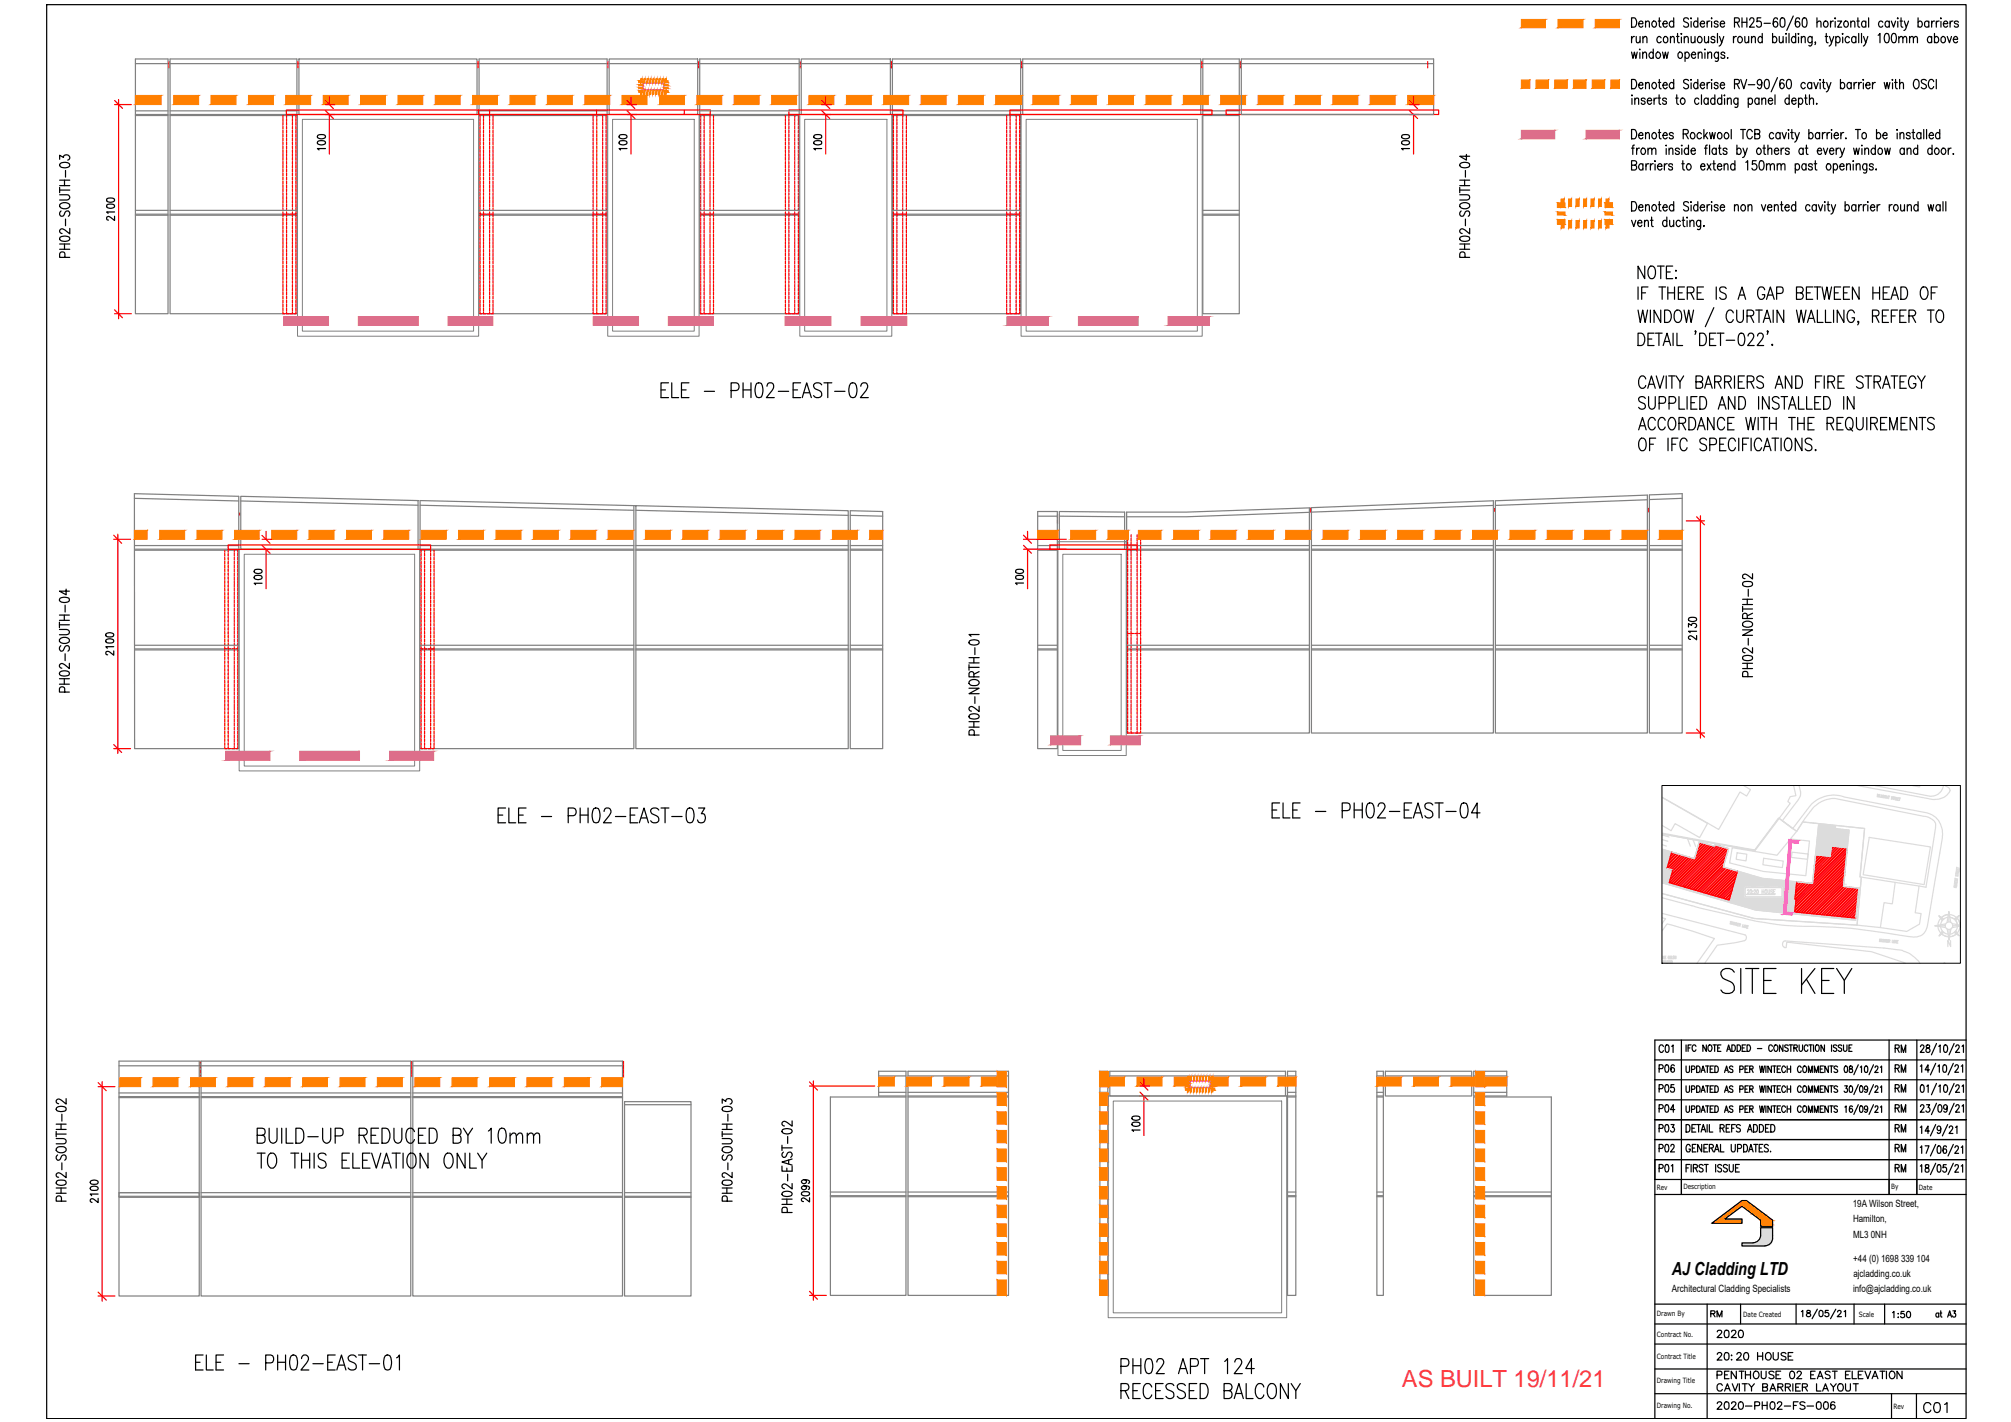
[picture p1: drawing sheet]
<svg xmlns="http://www.w3.org/2000/svg" width="420mm" height="297mm" viewBox="0 0 420 297" stroke-linecap="round" stroke-linejoin="round" font-family="sans-serif">
<defs><g id="words">
<text font-size="9.3" x="358.8" y="208.8">SITE KEY</text>
<g font-size="6.6">
<text x="137.2" y="84.3">ELE - PH02-EAST-02</text>
<text x="103" y="173.2">ELE - PH02-EAST-03</text>
<text x="264.9" y="172.2">ELE - PH02-EAST-04</text>
<text x="39.9" y="287.5">ELE - PH02-EAST-01</text>
</g>
<text font-size="5.3" x="401.1" y="296.3">C01</text>
<g font-size="4.9">
<text x="367.2" y="142.5" transform="rotate(-90 367.2 142.5)">PH02-NORTH-02</text>
<text x="395.1" y="221.2">RM</text>
<text x="345.7" y="237.8">P03</text>
<text x="395.1" y="237.8">RM</text>
<text x="345.7" y="242">P02</text>
<text x="395.1" y="242">RM</text>
</g>
<text font-size="4.9" fill="#ff2755" x="292.9" y="289.7">AS BUILT 19/11/21</text>
<g font-size="4.4">
<text x="345.7" y="225.1">P06</text>
<text x="395.1" y="225.1">RM</text>
<text x="345.7" y="233.5">P04</text>
<text x="345.7" y="229.3">P05</text>
<text x="395.1" y="233.5">RM</text>
<text x="395.1" y="229.3">RM</text>
<text x="345.7" y="245.9">P01</text>
<text x="395.1" y="245.9">RM</text>
<text x="357.7" y="280.5">2020</text>
<text x="357.7" y="295.6">2020-PH02-FS-006</text>
</g>
<text font-size="4" x="356.7" y="276.2">RM</text>
<text font-size="3.8" x="349.3" y="266.2">AJ Cladding LTD</text>
<g font-size="2.1">
<text x="387.1" y="252.2">19A Wilson Street,</text>
<text x="387.2" y="255.4">Hamilton,</text>
<text x="387.2" y="258.5">ML3</text>
<text x="387.2" y="263.5">+44 (0) 1698</text>
<text x="390.9" y="258.5">0NH</text>
<text x="397.2" y="263.5">339</text>
<text x="400.4" y="263.5">104</text>
<text x="349.3" y="269.8">Architectural Cladding Specialists</text>
<text x="387.2" y="269.9">info@ajcladding.co.uk</text>
<text x="387.2" y="266.7">ajcladding.co.uk</text>
</g>
<g font-size="1.5">
<text x="346.2" y="248.5">Rev</text>
<text x="351.7" y="248.5">Description</text>
<text x="395.1" y="248.5">By</text>
<text x="400.9" y="248.5">Date</text>
<text x="346.2" y="274.9">Drawn By</text>
<text x="364.2" y="275">Date Created</text>
<text x="388.4" y="275">Scale</text>
<text x="346.2" y="279.2">Contract No.</text>
<text x="346.2" y="283.9">Contract Title</text>
<text x="346.2" y="289">Drawing Title</text>
<text x="346.2" y="294.1">Drawing No.</text>
<text x="395.6" y="294.3">Rev</text>
</g>
</g></defs>
<!-- layer: SA-GENIUS PANELS -->
<g fill="none" stroke="#808080" stroke-width=".25">
<path d="M28.3 12.3h6.8v53.2h-6.8zM28.3 13.3h6.8M35.5 12.3h26.5v53.2h-26.5zM35.5 13.3h26.5M62.5 12.3h37.2v11.6h-37.2zM62.5 13.3h37.2M100.1 12.3h26.7v53.2h-26.7zM100.1 13.3h26.7M127.3 12.3h18.5v11.6h-18.5zM127.3 13.3h18.5M146.2 12.3h20.8v53.2h-20.8zM146.2 13.3h20.8"/>
<path d="M167.4 12.3h18.6v11.6h-18.6zM167.4 13.3h18.6M186.5 12.3h26.7v53.2h-26.7zM186.5 13.3h26.7M213.7 12.3h37.2v11.6h-37.2zM213.7 13.3h37.2M251.3 12.3h7.6v53.2h-7.6zM251.3 13.3h7.6M259.3 12.3h40.2v11.6h-40.2zM259.3 13.3h40.2M28.3 23.9h6.8M28.3 24.1h6.8"/>
<path d="M28.3 23.2h6.8M35.5 23.9h26.5M35.5 24.1h26.5M35.5 23.2h26.5M100.1 23.9h26.7M100.1 24.1h26.7M100.1 23.2h26.7M146.2 23.9h20.8M146.2 24.1h20.8M146.2 23.2h20.8M186.5 23.9h26.7M186.5 24.1h26.7"/>
<path d="M186.5 23.2h26.7M251.3 23.9h7.6M251.3 24.1h7.6M251.3 23.2h7.6M28.3 45h6.8M28.3 44.7h6.8M28.3 43.9h6.8M35.5 45h26.5M35.5 44.7h26.5M35.5 43.9h26.5M100.1 45h26.7M100.1 44.7h26.7"/>
<path d="M100.1 43.9h26.7M146.2 45h20.8M146.2 44.7h20.8M146.2 43.9h20.8M186.5 45h26.7M186.5 44.7h26.7M186.5 43.9h26.7M251.3 45h7.6M251.3 44.7h7.6M251.3 43.9h7.6M28.1 103.1l21.8 .6v52.7h-21.8zM28.1 104.1l21.8 .5"/>
<path d="M28.1 114.9h21.8M28.1 114.7h21.8M28.1 114h21.8M50.3 103.7l37 .9v10.1h-37zM50.3 104.6l37 .9M87.8 114.9h44.6M87.8 114.7h44.6M87.8 105.5l44.6 1.1M87.8 114h44.6M132.4 105.6v50.8h-44.6v-51.8l89.4 2.1v49.7h-44.3v-50.8M132.9 114.9h44.3M132.9 114.7h44.3"/>
<path d="M132.9 106.6l44.3 1.1M132.9 114h44.3M177.6 106.7l6.8 .1v49.6h-6.8zM177.6 114.9h6.8M177.6 114.7h6.8M177.6 107.7l6.8 .1M177.6 114h6.8M216.8 106.8h4.1v49.6h-4.1zM216.8 114.9h4.1M216.8 114.7h4.1M216.8 114h4.1M216.8 107.8h4.1"/>
<path d="M221.3 106.8l13.7 .2v7.7h-13.7zM221.3 107.8l13.7 .2M235.4 107h12.4l25.8-.9v47h-38.2zM235.4 114.9h38.2M235.4 114.7h38.2M235.4 114h38.2M273.6 107l-25.8 1h-12.4M274 106l38-1.4v48.5h-38zM274 114.9h38M274 114.7h38M274 114h38M312 105.6l-38 1.4"/>
<path d="M312.4 104.6l31.8-1.2v49.7h-31.8zM312.4 114.9h31.8M312.4 114.7h31.8M312.4 114h31.8M344.2 104.4l-31.8 1.2M344.6 103.4l6.9-.3v50h-6.9zM344.6 114.9h6.9M344.6 114.7h6.9M344.6 114h6.9M351.5 104.1l-6.9 .3M28.1 135.6h21.8M28.1 135.8h21.8"/>
<path d="M28.1 134.8h21.8M87.8 135.6h44.6M87.8 135.8h44.6M87.8 134.8h44.6M132.9 135.6h44.3M132.9 135.8h44.3M132.9 134.8h44.3M177.6 135.6h6.8M177.6 135.8h6.8M177.6 134.8h6.8M216.8 135.6h4.1M216.8 135.8h4.1"/>
<path d="M216.8 134.8h4.1M235.4 135.6h38.2M235.4 135.8h38.2M235.4 134.8h38.2M274 135.6h38M274 135.8h38M274 134.8h38M312.4 135.6h31.8M312.4 135.8h31.8M312.4 134.8h31.8M344.6 135.6h6.9M344.6 135.8h6.9"/>
<path d="M344.6 134.8h6.9M24.9 221.7h16.7v28.4h-16.7zM24.9 222.6h16.7M24.9 229.1h16.7M24.9 229.3h16.7M24.9 228.3h16.7M42 221.7h43.8v49h-43.8zM42 222.6h43.8M42 229.1h43.8M42 229.3h43.8M42 228.3h43.8M86.2 221.7h43.9v49h-43.9z"/>
<path d="M86.2 222.6h43.9M86.2 229.1h43.9M86.2 229.3h43.9M86.2 228.3h43.9M130.5 230.1h13.9v40.6h-13.9zM130.5 230.8h13.9M183.6 224.7h5.7M183.6 228.2h5.7M189.3 228.9h-5.7v-5.1h5.7v46.8h-15.8v-41.4h15.8M189.7 223.8h21v46.8h-21zM189.7 224.7h21M189.7 228.9h21"/>
<path d="M189.7 229.2h21M189.7 228.2h21M229.8 223.8h1.7v46.8h-1.7zM229.8 224.7h1.7M229.8 228.9h1.7M229.8 229.2h1.7M229.8 228.2h1.7M231.9 223.8h36.7v5.1h-36.7zM231.9 224.7h36.7M269 223.8h1.7v46.8h-1.7zM269 224.7h1.7M269 228.9h1.7"/>
<path d="M269 229.2h1.7M269 228.2h1.7M287.7 223.8h1.3v46.8h-1.3zM287.7 224.7h1.3M287.7 228.9h1.3M287.7 229.2h1.3M287.7 228.2h1.3M289.4 223.8h18.1v5.1h-18.1zM289.4 224.7h18.1M307.9 229.2h16.2v41.4h-16.2zM307.9 224.7h6.9M307.9 223.8h6.9v5.1h-6.9z"/>
<path d="M307.9 228.2h6.9M24.9 249.1h16.7v21.6h-16.7zM24.9 249.9h16.7M24.9 249.1h16.7M42 249.9h43.8M42 250.1h43.8M42 249.1h43.8M86.2 249.9h43.9M86.2 250.1h43.9M86.2 249.1h43.9M130.5 249.9h13.9M130.5 250.1h13.9"/>
<path d="M130.5 249.1h13.9M173.5 249.8h15.8M173.5 250h15.8M173.5 249h15.8M189.7 249.8h21M189.7 250h21M189.7 249h21M229.8 249.8h1.7M229.8 250h1.7M229.8 249h1.7M269 249.8h1.7M269 250h1.7"/>
<path d="M269 249h1.7M287.7 249.8h1.3M287.7 250h1.3M287.7 249h1.3M307.9 249.8h16.2M307.9 250h16.2M307.9 249h16.2"/>
</g>
<!-- layer: SA-CTR -->
<g fill="none" stroke="#f00" stroke-width=".25">
<path d="M35.3 12.9v.4M35.3 13.5v.1M35.3 13.8v.4M62.2 12.9v.4M62.2 13.5v.1M62.2 13.8v.4M99.9 12.9v.4M99.9 13.5v.1M99.9 13.8v.4M127.1 12.9v.4M127.1 13.5v.1M127.1 13.8v.4"/>
<path d="M146 12.9v.4M146 13.5v.1M146 13.8v.4M167.2 12.9v.4M167.2 13.5v.1M167.2 13.8v.4M186.2 12.9v.4M186.2 13.5v.1M186.2 13.8v.4M213.5 12.9v.4M213.5 13.5v.1M213.5 13.8v.4"/>
<path d="M251.1 12.9v.4M251.1 13.5v.1M251.1 13.8v.4M259.1 12.9v.4M259.1 13.5v.1M259.1 13.8v.4M298.3 12.9v.4M298.3 13.5v.1M298.3 13.8v.4M50.1 107.1v.6M221 107.4v.8M221 108.3v.2"/>
<path d="M221 108.6v.8M273.8 106.1v.9M312.2 106.2v.6M344.4 106.2v.7M41.8 221.7v.3M41.8 222.2v.1M41.8 222.4v.7M41.8 223.2v.2M41.8 223.5v.7M41.8 224.3v.1M41.8 224.5v.4M86 221.7v.3"/>
<path d="M86 222.2v.1M86 222.4v.7M86 223.2v.2M86 223.5v.7M86 224.3v.1M86 224.5v.4M130.3 221.7v.3M130.3 222.2v.1M130.3 222.4v.7M130.3 223.2v.2M130.3 223.5v.7M130.3 224.3v.1"/>
<path d="M130.3 224.5v.4"/>
</g>
<!-- layer: Cavity closure galv -->
<g fill="none" stroke="#f00" stroke-width=".25">
<path d="M59.1 24.1v.5M59.1 24.8v.6M59.1 25.6v.6M59.1 26.4v.6M59.1 27.2v.6M59.1 28v.6M59.1 28.8v.6M59.1 29.6v.6M59.1 30.5v.6M59.1 31.3v.6M59.1 32.1v.6M59.1 32.9v.6"/>
<path d="M59.1 33.7v.6M59.1 34.5v.6M59.1 35.3v.6M59.1 36.2v.5M59.1 37v.5M59.1 37.8v.6M59.1 38.6v.6M59.1 39.4v.6M59.8 23h88.6v.9h-88.6zM59.9 24.1v.5M59.9 24.8v.6M59.9 25.6v.6"/>
<path d="M59.9 26.4v.6M59.9 27.2v.6M59.9 28v.6M59.9 28.8v.6M59.9 29.6v.6M59.9 30.5v.6M59.9 31.3v.6M59.9 32.1v.6M59.9 32.9v.6M59.9 33.7v.6M59.9 34.5v.6M59.9 35.3v.6"/>
<path d="M59.9 36.2v.5M59.9 37v.5M59.9 37.8v.6M59.9 38.6v.6M59.9 39.4v.6M61.1 24.1v.5M61.1 24.8v.6M61.1 25.6v.6M61.1 26.4v.6M61.1 27.2v.6M61.1 28v.6M61.1 28.8v.6"/>
<path d="M61.1 29.6v.6M61.1 30.5v.6M61.1 31.3v.6M61.1 32.1v.6M61.1 32.9v.6M61.1 33.7v.6M61.1 34.5v.6M61.1 35.3v.6M61.1 36.2v.5M61.1 37v.5M61.1 37.8v.6M61.1 38.6v.6"/>
<path d="M61.1 39.4v.6M61.8 24.1v.5M61.8 24.8v.6M61.8 25.6v.6M61.8 26.4v.6M61.8 27.2v.6M61.8 28v.6M61.8 28.8v.6M61.8 29.6v.6M61.8 30.5v.6M61.8 31.3v.6M61.8 32.1v.6"/>
<path d="M61.8 32.9v.6M61.8 33.7v.6M61.8 34.5v.6M61.8 35.3v.6M61.8 36.2v.5M61.8 37v.5M61.8 37.8v.6M61.8 38.6v.6M61.8 39.4v.6M100 23v.9M100.3 24.1v.5M100.3 24.8v.6"/>
<path d="M100.3 25.6v.6M100.3 26.4v.6M100.3 27.2v.6M100.3 28v.6M100.3 28.8v.6M100.3 29.6v.6M100.3 30.5v.6M100.3 31.3v.6M100.3 32.1v.6M100.3 32.9v.6M100.3 33.7v.6M100.3 34.5v.6"/>
<path d="M100.3 35.3v.6M100.3 36.2v.5M100.3 37v.5M100.3 37.8v.6M100.3 38.6v.6M100.3 39.4v.6M101 24.1v.5M101 24.8v.6M101 25.6v.6M101 26.4v.6M101 27.2v.6M101 28v.6"/>
<path d="M101 28.8v.6M101 29.6v.6M101 30.5v.6M101 31.3v.6M101 32.1v.6M101 32.9v.6M101 33.7v.6M101 34.5v.6M101 35.3v.6M101 36.2v.5M101 37v.5M101 37.8v.6"/>
<path d="M101 38.6v.6M101 39.4v.6M102.3 23v.9M102.3 24.1v.5M102.3 24.8v.6M102.3 25.6v.6M102.3 26.4v.6M102.3 27.2v.6M102.3 28v.6M102.3 28.8v.6M102.3 29.6v.6M102.3 30.5v.6"/>
<path d="M102.3 31.3v.6M102.3 32.1v.6M102.3 32.9v.6M102.3 33.7v.6M102.3 34.5v.6M102.3 35.3v.6M102.3 36.2v.5M102.3 37v.5M102.3 37.8v.6M102.3 38.6v.6M102.3 39.4v.6M103 24.1v.5"/>
<path d="M103 24.8v.6M103 25.6v.6M103 26.4v.6M103 27.2v.6M103 28v.6M103 28.8v.6M103 29.6v.6M103 30.5v.6M103 31.3v.6M103 32.1v.6M103 32.9v.6M103 33.7v.6"/>
<path d="M103 34.5v.6M103 35.3v.6M103 36.2v.5M103 37v.5M103 37.8v.6M103 38.6v.6M103 39.4v.6M123.9 24.1v.5M123.9 24.8v.6M123.9 25.6v.6M123.9 26.4v.6M123.9 27.2v.6"/>
<path d="M123.9 28v.6M123.9 28.8v.6M123.9 29.6v.6M123.9 30.5v.6M123.9 31.3v.6M123.9 32.1v.6M123.9 32.9v.6M123.9 33.7v.6M123.9 34.5v.6M123.9 35.3v.6M123.9 36.2v.5M123.9 37v.5"/>
<path d="M123.9 37.8v.6M123.9 38.6v.6M123.9 39.4v.6M124.6 23v.9M124.7 24.1v.5M124.7 24.8v.6M124.7 25.6v.6M124.7 26.4v.6M124.7 27.2v.6M124.7 28v.6M124.7 28.8v.6M124.7 29.6v.6"/>
<path d="M124.7 30.5v.6M124.7 31.3v.6M124.7 32.1v.6M124.7 32.9v.6M124.7 33.7v.6M124.7 34.5v.6M124.7 35.3v.6M124.7 36.2v.5M124.7 37v.5M124.7 37.8v.6M124.7 38.6v.6M124.7 39.4v.6"/>
<path d="M125.9 24.1v.5M125.9 24.8v.6M125.9 25.6v.6M125.9 26.4v.6M125.9 27.2v.6M125.9 28v.6M125.9 28.8v.6M125.9 29.6v.6M125.9 30.5v.6M125.9 31.3v.6M125.9 32.1v.6M125.9 32.9v.6"/>
<path d="M125.9 33.7v.6M125.9 34.5v.6M125.9 35.3v.6M125.9 36.2v.5M125.9 37v.5M125.9 37.8v.6M125.9 38.6v.6M125.9 39.4v.6M126.6 24.1v.5M126.6 24.8v.6M126.6 25.6v.6M126.6 26.4v.6"/>
<path d="M126.6 27.2v.6M126.6 28v.6M126.6 28.8v.6M126.6 29.6v.6M126.6 30.5v.6M126.6 31.3v.6M126.6 32.1v.6M126.6 32.9v.6M126.6 33.7v.6M126.6 34.5v.6M126.6 35.3v.6M126.6 36.2v.5"/>
<path d="M126.6 37v.5M126.6 37.8v.6M126.6 38.6v.6M126.6 39.4v.6M143 23v.9M146.4 24.1v.5M146.4 24.8v.6M146.4 25.6v.6M146.4 26.4v.6M146.4 27.2v.6M146.4 28v.6M146.4 28.8v.6"/>
<path d="M146.4 29.6v.6M146.4 30.5v.6M146.4 31.3v.6M146.4 32.1v.6M146.4 32.9v.6M146.4 33.7v.6M146.4 34.5v.6M146.4 35.3v.6M146.4 36.2v.5M146.4 37v.5M146.4 37.8v.6M146.4 38.6v.6"/>
<path d="M146.4 39.4v.6M147.1 24.1v.5M147.1 24.8v.6M147.1 25.6v.6M147.1 26.4v.6M147.1 27.2v.6M147.1 28v.6M147.1 28.8v.6M147.1 29.6v.6M147.1 30.5v.6M147.1 31.3v.6M147.1 32.1v.6"/>
<path d="M147.1 32.9v.6M147.1 33.7v.6M147.1 34.5v.6M147.1 35.3v.6M147.1 36.2v.5M147.1 37v.5M147.1 37.8v.6M147.1 38.6v.6M147.1 39.4v.6M148.4 24.1v.5M148.4 24.8v.6M148.4 25.6v.6"/>
<path d="M148.4 26.4v.6M148.4 27.2v.6M148.4 28v.6M148.4 28.8v.6M148.4 29.6v.6M148.4 30.5v.6M148.4 31.3v.6M148.4 32.1v.6M148.4 32.9v.6M148.4 33.7v.6M148.4 34.5v.6M148.4 35.3v.6"/>
<path d="M148.4 36.2v.5M148.4 37v.5M148.4 37.8v.6M148.4 38.6v.6M148.4 39.4v.6M149.1 24.1v.5M149.1 24.8v.6M149.1 25.6v.6M149.1 26.4v.6M149.1 27.2v.6M149.1 28v.6M149.1 28.8v.6"/>
<path d="M149.1 29.6v.6M149.1 30.5v.6M149.1 31.3v.6M149.1 32.1v.6M149.1 32.9v.6M149.1 33.7v.6M149.1 34.5v.6M149.1 35.3v.6M149.1 36.2v.5M149.1 37v.5M149.1 37.8v.6M149.1 38.6v.6"/>
<path d="M149.1 39.4v.6M164.1 24.1v.5M164.1 24.8v.6M164.1 25.6v.6M164.1 26.4v.6M164.1 27.2v.6M164.1 28v.6M164.1 28.8v.6M164.1 29.6v.6M164.1 30.5v.6M164.1 31.3v.6M164.1 32.1v.6"/>
<path d="M164.1 32.9v.6M164.1 33.7v.6M164.1 34.5v.6M164.1 35.3v.6M164.1 36.2v.5M164.1 37v.5M164.1 37.8v.6M164.1 38.6v.6M164.1 39.4v.6M164.8 23h23.9v.9h-23.9zM164.8 24.1v.5M164.8 24.8v.6"/>
<path d="M164.8 25.6v.6M164.8 26.4v.6M164.8 27.2v.6M164.8 28v.6M164.8 28.8v.6M164.8 29.6v.6M164.8 30.5v.6M164.8 31.3v.6M164.8 32.1v.6M164.8 32.9v.6M164.8 33.7v.6M164.8 34.5v.6"/>
<path d="M164.8 35.3v.6M164.8 36.2v.5M164.8 37v.5M164.8 37.8v.6M164.8 38.6v.6M164.8 39.4v.6M166 24.1v.5M166 24.8v.6M166 25.6v.6M166 26.4v.6M166 27.2v.6M166 28v.6"/>
<path d="M166 28.8v.6M166 29.6v.6M166 30.5v.6M166 31.3v.6M166 32.1v.6M166 32.9v.6M166 33.7v.6M166 34.5v.6M166 35.3v.6M166 36.2v.5M166 37v.5M166 37.8v.6"/>
<path d="M166 38.6v.6M166 39.4v.6M166.8 24.1v.5M166.8 24.8v.6M166.8 25.6v.6M166.8 26.4v.6M166.8 27.2v.6M166.8 28v.6M166.8 28.8v.6M166.8 29.6v.6M166.8 30.5v.6M166.8 31.3v.6"/>
<path d="M166.8 32.1v.6M166.8 32.9v.6M166.8 33.7v.6M166.8 34.5v.6M166.8 35.3v.6M166.8 36.2v.5M166.8 37v.5M166.8 37.8v.6M166.8 38.6v.6M166.8 39.4v.6M186.7 24.1v.5M186.7 24.8v.6"/>
<path d="M186.7 25.6v.6M186.7 26.4v.6M186.7 27.2v.6M186.7 28v.6M186.7 28.8v.6M186.7 29.6v.6M186.7 30.5v.6M186.7 31.3v.6M186.7 32.1v.6M186.7 32.9v.6M186.7 33.7v.6M186.7 34.5v.6"/>
<path d="M186.7 35.3v.6M186.7 36.2v.5M186.7 37v.5M186.7 37.8v.6M186.7 38.6v.6M186.7 39.4v.6M187.4 24.1v.5M187.4 24.8v.6M187.4 25.6v.6M187.4 26.4v.6M187.4 27.2v.6M187.4 28v.6"/>
<path d="M187.4 28.8v.6M187.4 29.6v.6M187.4 30.5v.6M187.4 31.3v.6M187.4 32.1v.6M187.4 32.9v.6M187.4 33.7v.6M187.4 34.5v.6M187.4 35.3v.6M187.4 36.2v.5M187.4 37v.5M187.4 37.8v.6"/>
<path d="M187.4 38.6v.6M187.4 39.4v.6M188.6 24.1v.5M188.6 24.8v.6M188.6 25.6v.6M188.6 26.4v.6M188.6 27.2v.6M188.6 28v.6M188.6 28.8v.6M188.6 29.6v.6M188.6 30.5v.6M188.6 31.3v.6"/>
<path d="M188.6 32.1v.6M188.6 32.9v.6M188.6 33.7v.6M188.6 34.5v.6M188.6 35.3v.6M188.6 36.2v.5M188.6 37v.5M188.6 37.8v.6M188.6 38.6v.6M188.6 39.4v.6M189.4 24.1v.5M189.4 24.8v.6"/>
<path d="M189.4 25.6v.6M189.4 26.4v.6M189.4 27.2v.6M189.4 28v.6M189.4 28.8v.6M189.4 29.6v.6M189.4 30.5v.6M189.4 31.3v.6M189.4 32.1v.6M189.4 32.9v.6M189.4 33.7v.6M189.4 34.5v.6"/>
<path d="M189.4 35.3v.6M189.4 36.2v.5M189.4 37v.5M189.4 37.8v.6M189.4 38.6v.6M189.4 39.4v.6M210.3 24.1v.5M210.3 24.8v.6M210.3 25.6v.6M210.3 26.4v.6M210.3 27.2v.6M210.3 28v.6"/>
<path d="M210.3 28.8v.6M210.3 29.6v.6M210.3 30.5v.6M210.3 31.3v.6M210.3 32.1v.6M210.3 32.9v.6M210.3 33.7v.6M210.3 34.5v.6M210.3 35.3v.6M210.3 36.2v.5M210.3 37v.5M210.3 37.8v.6"/>
<path d="M210.3 38.6v.6M210.3 39.4v.6M211 23h42.2v.9h-42.2zM211 24.1v.5M211 24.8v.6M211 25.6v.6M211 26.4v.6M211 27.2v.6M211 28v.6M211 28.8v.6M211 29.6v.6M211 30.5v.6"/>
<path d="M211 31.3v.6M211 32.1v.6M211 32.9v.6M211 33.7v.6M211 34.5v.6M211 35.3v.6M211 36.2v.5M211 37v.5M211 37.8v.6M211 38.6v.6M211 39.4v.6M212.3 24.1v.5"/>
<path d="M212.3 24.8v.6M212.3 25.6v.6M212.3 26.4v.6M212.3 27.2v.6M212.3 28v.6M212.3 28.8v.6M212.3 29.6v.6M212.3 30.5v.6M212.3 31.3v.6M212.3 32.1v.6M212.3 32.9v.6M212.3 33.7v.6"/>
<path d="M212.3 34.5v.6M212.3 35.3v.6M212.3 36.2v.5M212.3 37v.5M212.3 37.8v.6M212.3 38.6v.6M212.3 39.4v.6M213 24.1v.5M213 24.8v.6M213 25.6v.6M213 26.4v.6M213 27.2v.6"/>
<path d="M213 28v.6M213 28.8v.6M213 29.6v.6M213 30.5v.6M213 31.3v.6M213 32.1v.6M213 32.9v.6M213 33.7v.6M213 34.5v.6M213 35.3v.6M213 36.2v.5M213 37v.5"/>
<path d="M213 37.8v.6M213 38.6v.6M213 39.4v.6M256.2 23h44.4v.9h-44.4zM59.1 44.3v.4h.4M59.1 40.3v.5M59.1 41.1v.6M59.1 41.9v.6M59.1 42.7v.6M59.1 43.5v.6M59.1 45v.3M59.1 45.6v.6"/>
<path d="M59.1 46.4v.6M59.1 47.2v.6M59.1 48v.6M59.1 48.9v.5M59.1 49.7v.5M59.1 50.5v.6M59.1 51.3v.6M59.1 52.1v.6M59.1 52.9v.6M59.1 53.7v.6M59.1 54.5v.6M59.1 55.4v.6"/>
<path d="M59.1 56.2v.6M59.1 57v.6M59.1 57.8v.6M59.1 58.6v.6M59.1 59.4v.6M59.8 44.7h.6M59.9 40.3v.5M59.9 41.1v.6M59.9 41.9v.6M59.9 42.7v.6M59.9 43.5v.6M59.9 44.3v.4"/>
<path d="M59.9 45v.3M59.9 45.6v.6M59.9 46.4v.6M59.9 47.2v.6M59.9 48v.6M59.9 48.9v.5M59.9 49.7v.5M59.9 50.5v.6M59.9 51.3v.6M59.9 52.1v.6M59.9 52.9v.6M59.9 53.7v.6"/>
<path d="M59.9 54.5v.6M59.9 55.4v.6M59.9 56.2v.6M59.9 57v.6M59.9 57.8v.6M59.9 58.6v.6M59.9 59.4v.6M60.6 44.7h.6M61.1 40.3v.5M61.1 41.1v.6M61.1 41.9v.6M61.1 42.7v.6"/>
<path d="M61.1 43.5v.6M61.1 44.3v.4M61.1 45v.3M61.1 45.6v.6M61.1 46.4v.6M61.1 47.2v.6M61.1 48v.6M61.1 48.9v.5M61.1 49.7v.5M61.1 50.5v.6M61.1 51.3v.6M61.1 52.1v.6"/>
<path d="M61.1 52.9v.6M61.1 53.7v.6M61.1 54.5v.6M61.1 55.4v.6M61.1 56.2v.6M61.1 57v.6M61.1 57.8v.6M61.1 58.6v.6M61.1 59.4v.6M61.8 44.3v.4h-.4M61.8 40.3v.5M61.8 41.1v.6"/>
<path d="M61.8 41.9v.6M61.8 42.7v.6M61.8 43.5v.6M61.8 45v.3M61.8 45.6v.6M61.8 46.4v.6M61.8 47.2v.6M61.8 48v.6M61.8 48.9v.5M61.8 49.7v.5M61.8 50.5v.6M61.8 51.3v.6"/>
<path d="M61.8 52.1v.6M61.8 52.9v.6M61.8 53.7v.6M61.8 54.5v.6M61.8 55.4v.6M61.8 56.2v.6M61.8 57v.6M61.8 57.8v.6M61.8 58.6v.6M61.8 59.4v.6M100.3 44.3v.4h.4M100.3 40.3v.5"/>
<path d="M100.3 41.1v.6M100.3 41.9v.6M100.3 42.7v.6M100.3 43.5v.6M100.3 45v.3M100.3 45.6v.6M100.3 46.4v.6M100.3 47.2v.6M100.3 48v.6M100.3 48.9v.5M100.3 49.7v.5M100.3 50.5v.6"/>
<path d="M100.3 51.3v.6M100.3 52.1v.6M100.3 52.9v.6M100.3 53.7v.6M100.3 54.5v.6M100.3 55.4v.6M100.3 56.2v.6M100.3 57v.6M100.3 57.8v.6M100.3 58.6v.6M100.3 59.4v.6M101 44.7h.5"/>
<path d="M101 40.3v.5M101 41.1v.6M101 41.9v.6M101 42.7v.6M101 43.5v.6M101 44.3v.4M101 45v.3M101 45.6v.6M101 46.4v.6M101 47.2v.6M101 48v.6M101 48.9v.5"/>
<path d="M101 49.7v.5M101 50.5v.6M101 51.3v.6M101 52.1v.6M101 52.9v.6M101 53.7v.6M101 54.5v.6M101 55.4v.6M101 56.2v.6M101 57v.6M101 57.8v.6M101 58.6v.6"/>
<path d="M101 59.4v.6M101.8 44.7h.6M102.3 40.3v.5M102.3 41.1v.6M102.3 41.9v.6M102.3 42.7v.6M102.3 43.5v.6M102.3 44.3v.4M102.3 45v.3M102.3 45.6v.6M102.3 46.4v.6M102.3 47.2v.6"/>
<path d="M102.3 48v.6M102.3 48.9v.5M102.3 49.7v.5M102.3 50.5v.6M102.3 51.3v.6M102.3 52.1v.6M102.3 52.9v.6M102.3 53.7v.6M102.3 54.5v.6M102.3 55.4v.6M102.3 56.2v.6M102.3 57v.6"/>
<path d="M102.3 57.8v.6M102.3 58.6v.6M102.3 59.4v.6M103 44.3v.4h-.4M103 40.3v.5M103 41.1v.6M103 41.9v.6M103 42.7v.6M103 43.5v.6M103 45v.3M103 45.6v.6M103 46.4v.6"/>
<path d="M103 47.2v.6M103 48v.6M103 48.9v.5M103 49.7v.5M103 50.5v.6M103 51.3v.6M103 52.1v.6M103 52.9v.6M103 53.7v.6M103 54.5v.6M103 55.4v.6M103 56.2v.6"/>
<path d="M103 57v.6M103 57.8v.6M103 58.6v.6M103 59.4v.6M123.9 44.3v.4h.4M123.9 40.3v.5M123.9 41.1v.6M123.9 41.9v.6M123.9 42.7v.6M123.9 43.5v.6M123.9 45v.3M123.9 45.6v.6"/>
<path d="M123.9 46.4v.6M123.9 47.2v.6M123.9 48v.6M123.9 48.9v.5M123.9 49.7v.5M123.9 50.5v.6M123.9 51.3v.6M123.9 52.1v.6M123.9 52.9v.6M123.9 53.7v.6M123.9 54.5v.6M123.9 55.4v.6"/>
<path d="M123.9 56.2v.6M123.9 57v.6M123.9 57.8v.6M123.9 58.6v.6M123.9 59.4v.6M124.6 44.7h.6M124.7 40.3v.5M124.7 41.1v.6M124.7 41.9v.6M124.7 42.7v.6M124.7 43.5v.6M124.7 44.3v.4"/>
<path d="M124.7 45v.3M124.7 45.6v.6M124.7 46.4v.6M124.7 47.2v.6M124.7 48v.6M124.7 48.9v.5M124.7 49.7v.5M124.7 50.5v.6M124.7 51.3v.6M124.7 52.1v.6M124.7 52.9v.6M124.7 53.7v.6"/>
<path d="M124.7 54.5v.6M124.7 55.4v.6M124.7 56.2v.6M124.7 57v.6M124.7 57.8v.6M124.7 58.6v.6M124.7 59.4v.6M125.4 44.7h.6M125.9 40.3v.5M125.9 41.1v.6M125.9 41.9v.6M125.9 42.7v.6"/>
<path d="M125.9 43.5v.6M125.9 44.3v.4M125.9 45v.3M125.9 45.6v.6M125.9 46.4v.6M125.9 47.2v.6M125.9 48v.6M125.9 48.9v.5M125.9 49.7v.5M125.9 50.5v.6M125.9 51.3v.6M125.9 52.1v.6"/>
<path d="M125.9 52.9v.6M125.9 53.7v.6M125.9 54.5v.6M125.9 55.4v.6M125.9 56.2v.6M125.9 57v.6M125.9 57.8v.6M125.9 58.6v.6M125.9 59.4v.6M126.6 44.3v.4h-.4M126.6 40.3v.5M126.6 41.1v.6"/>
<path d="M126.6 41.9v.6M126.6 42.7v.6M126.6 43.5v.6M126.6 45v.3M126.6 45.6v.6M126.6 46.4v.6M126.6 47.2v.6M126.6 48v.6M126.6 48.9v.5M126.6 49.7v.5M126.6 50.5v.6M126.6 51.3v.6"/>
<path d="M126.6 52.1v.6M126.6 52.9v.6M126.6 53.7v.6M126.6 54.5v.6M126.6 55.4v.6M126.6 56.2v.6M126.6 57v.6M126.6 57.8v.6M126.6 58.6v.6M126.6 59.4v.6M146.4 44.3v.4h.4M146.4 40.3v.5"/>
<path d="M146.4 41.1v.6M146.4 41.9v.6M146.4 42.7v.6M146.4 43.5v.6M146.4 45v.3M146.4 45.6v.6M146.4 46.4v.6M146.4 47.2v.6M146.4 48v.6M146.4 48.9v.5M146.4 49.7v.5M146.4 50.5v.6"/>
<path d="M146.4 51.3v.6M146.4 52.1v.6M146.4 52.9v.6M146.4 53.7v.6M146.4 54.5v.6M146.4 55.4v.6M146.4 56.2v.6M146.4 57v.6M146.4 57.8v.6M146.4 58.6v.6M146.4 59.4v.6M147 44.7h.6"/>
<path d="M147.1 40.3v.5M147.1 41.1v.6M147.1 41.9v.6M147.1 42.7v.6M147.1 43.5v.6M147.1 44.3v.4M147.1 45v.3M147.1 45.6v.6M147.1 46.4v.6M147.1 47.2v.6M147.1 48v.6M147.1 48.9v.5"/>
<path d="M147.1 49.7v.5M147.1 50.5v.6M147.1 51.3v.6M147.1 52.1v.6M147.1 52.9v.6M147.1 53.7v.6M147.1 54.5v.6M147.1 55.4v.6M147.1 56.2v.6M147.1 57v.6M147.1 57.8v.6M147.1 58.6v.6"/>
<path d="M147.1 59.4v.6M147.8 44.7h.6M148.4 40.3v.5M148.4 41.1v.6M148.4 41.9v.6M148.4 42.7v.6M148.4 43.5v.6M148.4 44.3v.4M148.4 45v.3M148.4 45.6v.6M148.4 46.4v.6M148.4 47.2v.6"/>
<path d="M148.4 48v.6M148.4 48.9v.5M148.4 49.7v.5M148.4 50.5v.6M148.4 51.3v.6M148.4 52.1v.6M148.4 52.9v.6M148.4 53.7v.6M148.4 54.5v.6M148.4 55.4v.6M148.4 56.2v.6M148.4 57v.6"/>
<path d="M148.4 57.8v.6M148.4 58.6v.6M148.4 59.4v.6M149.1 44.3v.4h-.5M149.1 40.3v.5M149.1 41.1v.6M149.1 41.9v.6M149.1 42.7v.6M149.1 43.5v.6M149.1 45v.3M149.1 45.6v.6M149.1 46.4v.6"/>
<path d="M149.1 47.2v.6M149.1 48v.6M149.1 48.9v.5M149.1 49.7v.5M149.1 50.5v.6M149.1 51.3v.6M149.1 52.1v.6M149.1 52.9v.6M149.1 53.7v.6M149.1 54.5v.6M149.1 55.4v.6M149.1 56.2v.6"/>
<path d="M149.1 57v.6M149.1 57.8v.6M149.1 58.6v.6M149.1 59.4v.6M164.1 44.3v.4h.4M164.1 40.3v.5M164.1 41.1v.6M164.1 41.9v.6M164.1 42.7v.6M164.1 43.5v.6M164.1 45v.3M164.1 45.6v.6"/>
<path d="M164.1 46.4v.6M164.1 47.2v.6M164.1 48v.6M164.1 48.9v.5M164.1 49.7v.5M164.1 50.5v.6M164.1 51.3v.6M164.1 52.1v.6M164.1 52.9v.6M164.1 53.7v.6M164.1 54.5v.6M164.1 55.4v.6"/>
<path d="M164.1 56.2v.6M164.1 57v.6M164.1 57.8v.6M164.1 58.6v.6M164.1 59.4v.6M164.7 44.7h.6M164.8 40.3v.5M164.8 41.1v.6M164.8 41.9v.6M164.8 42.7v.6M164.8 43.5v.6M164.8 44.3v.4"/>
<path d="M164.8 45v.3M164.8 45.6v.6M164.8 46.4v.6M164.8 47.2v.6M164.8 48v.6M164.8 48.9v.5M164.8 49.7v.5M164.8 50.5v.6M164.8 51.3v.6M164.8 52.1v.6M164.8 52.9v.6M164.8 53.7v.6"/>
<path d="M164.8 54.5v.6M164.8 55.4v.6M164.8 56.2v.6M164.8 57v.6M164.8 57.8v.6M164.8 58.6v.6M164.8 59.4v.6M165.5 44.7h.6M166 40.3v.5M166 41.1v.6M166 41.9v.6M166 42.7v.6"/>
<path d="M166 43.5v.6M166 44.3v.4M166 45v.3M166 45.6v.6M166 46.4v.6M166 47.2v.6M166 48v.6M166 48.9v.5M166 49.7v.5M166 50.5v.6M166 51.3v.6M166 52.1v.6"/>
<path d="M166 52.9v.6M166 53.7v.6M166 54.5v.6M166 55.4v.6M166 56.2v.6M166 57v.6M166 57.8v.6M166 58.6v.6M166 59.4v.6M166.8 44.3v.4h-.5M166.8 40.3v.5M166.8 41.1v.6"/>
<path d="M166.8 41.9v.6M166.8 42.7v.6M166.8 43.5v.6M166.8 45v.3M166.8 45.6v.6M166.8 46.4v.6M166.8 47.2v.6M166.8 48v.6M166.8 48.9v.5M166.8 49.7v.5M166.8 50.5v.6M166.8 51.3v.6"/>
<path d="M166.8 52.1v.6M166.8 52.9v.6M166.8 53.7v.6M166.8 54.5v.6M166.8 55.4v.6M166.8 56.2v.6M166.8 57v.6M166.8 57.8v.6M166.8 58.6v.6M166.8 59.4v.6M186.7 44.3v.4h.4M186.7 40.3v.5"/>
<path d="M186.7 41.1v.6M186.7 41.9v.6M186.7 42.7v.6M186.7 43.5v.6M186.7 45v.3M186.7 45.6v.6M186.7 46.4v.6M186.7 47.2v.6M186.7 48v.6M186.7 48.9v.5M186.7 49.7v.5M186.7 50.5v.6"/>
<path d="M186.7 51.3v.6M186.7 52.1v.6M186.7 52.9v.6M186.7 53.7v.6M186.7 54.5v.6M186.7 55.4v.6M186.7 56.2v.6M186.7 57v.6M186.7 57.8v.6M186.7 58.6v.6M186.7 59.4v.6M187.3 44.7h.6"/>
<path d="M187.4 40.3v.5M187.4 41.1v.6M187.4 41.9v.6M187.4 42.7v.6M187.4 43.5v.6M187.4 44.3v.4M187.4 45v.3M187.4 45.6v.6M187.4 46.4v.6M187.4 47.2v.6M187.4 48v.6M187.4 48.9v.5"/>
<path d="M187.4 49.7v.5M187.4 50.5v.6M187.4 51.3v.6M187.4 52.1v.6M187.4 52.9v.6M187.4 53.7v.6M187.4 54.5v.6M187.4 55.4v.6M187.4 56.2v.6M187.4 57v.6M187.4 57.8v.6M187.4 58.6v.6"/>
<path d="M187.4 59.4v.6M188.1 44.7h.6M188.6 40.3v.5M188.6 41.1v.6M188.6 41.9v.6M188.6 42.7v.6M188.6 43.5v.6M188.6 44.3v.4M188.6 45v.3M188.6 45.6v.6M188.6 46.4v.6M188.6 47.2v.6"/>
<path d="M188.6 48v.6M188.6 48.9v.5M188.6 49.7v.5M188.6 50.5v.6M188.6 51.3v.6M188.6 52.1v.6M188.6 52.9v.6M188.6 53.7v.6M188.6 54.5v.6M188.6 55.4v.6M188.6 56.2v.6M188.6 57v.6"/>
<path d="M188.6 57.8v.6M188.6 58.6v.6M188.6 59.4v.6M189.4 44.3v.4h-.5M189.4 40.3v.5M189.4 41.1v.6M189.4 41.9v.6M189.4 42.7v.6M189.4 43.5v.6M189.4 45v.3M189.4 45.6v.6M189.4 46.4v.6"/>
<path d="M189.4 47.2v.6M189.4 48v.6M189.4 48.9v.5M189.4 49.7v.5M189.4 50.5v.6M189.4 51.3v.6M189.4 52.1v.6M189.4 52.9v.6M189.4 53.7v.6M189.4 54.5v.6M189.4 55.4v.6M189.4 56.2v.6"/>
<path d="M189.4 57v.6M189.4 57.8v.6M189.4 58.6v.6M189.4 59.4v.6M210.3 44.3v.4h.4M210.3 40.3v.5M210.3 41.1v.6M210.3 41.9v.6M210.3 42.7v.6M210.3 43.5v.6M210.3 45v.3M210.3 45.6v.6"/>
<path d="M210.3 46.4v.6M210.3 47.2v.6M210.3 48v.6M210.3 48.9v.5M210.3 49.7v.5M210.3 50.5v.6M210.3 51.3v.6M210.3 52.1v.6M210.3 52.9v.6M210.3 53.7v.6M210.3 54.5v.6M210.3 55.4v.6"/>
<path d="M210.3 56.2v.6M210.3 57v.6M210.3 57.8v.6M210.3 58.6v.6M210.3 59.4v.6M211 44.7h.6M211 40.3v.5M211 41.1v.6M211 41.9v.6M211 42.7v.6M211 43.5v.6M211 44.3v.4"/>
<path d="M211 45v.3M211 45.6v.6M211 46.4v.6M211 47.2v.6M211 48v.6M211 48.9v.5M211 49.7v.5M211 50.5v.6M211 51.3v.6M211 52.1v.6M211 52.9v.6M211 53.7v.6"/>
<path d="M211 54.5v.6M211 55.4v.6M211 56.2v.6M211 57v.6M211 57.8v.6M211 58.6v.6M211 59.4v.6M211.8 44.7h.6M212.3 40.3v.5M212.3 41.1v.6M212.3 41.9v.6M212.3 42.7v.6"/>
<path d="M212.3 43.5v.6M212.3 44.3v.4M212.3 45v.3M212.3 45.6v.6M212.3 46.4v.6M212.3 47.2v.6M212.3 48v.6M212.3 48.9v.5M212.3 49.7v.5M212.3 50.5v.6M212.3 51.3v.6M212.3 52.1v.6"/>
<path d="M212.3 52.9v.6M212.3 53.7v.6M212.3 54.5v.6M212.3 55.4v.6M212.3 56.2v.6M212.3 57v.6M212.3 57.8v.6M212.3 58.6v.6M212.3 59.4v.6M213 44.3v.4h-.4M213 40.3v.5M213 41.1v.6"/>
<path d="M213 41.9v.6M213 42.7v.6M213 43.5v.6M213 45v.3M213 45.6v.6M213 46.4v.6M213 47.2v.6M213 48v.6M213 48.9v.5M213 49.7v.5M213 50.5v.6M213 51.3v.6"/>
<path d="M213 52.1v.6M213 52.9v.6M213 53.7v.6M213 54.5v.6M213 55.4v.6M213 56.2v.6M213 57v.6M213 57.8v.6M213 58.6v.6M213 59.4v.6M59.1 65.1v.4h.4M59.1 60.2v.6"/>
<path d="M59.1 61v.6M59.1 61.9v.5M59.1 62.7v.6M59.1 63.5v.6M59.1 64.3v.6M59.8 65.5h.6M59.9 60.2v.6M59.9 61v.6M59.9 61.9v.5M59.9 62.7v.6M59.9 63.5v.6M59.9 64.3v.6"/>
<path d="M59.9 65.1v.4M60.6 65.5h.6M61.1 60.2v.6M61.1 61v.6M61.1 61.9v.5M61.1 62.7v.6M61.1 63.5v.6M61.1 64.3v.6M61.1 65.1v.4M61.8 65.1v.4h-.4M61.8 60.2v.6M61.8 61v.6"/>
<path d="M61.8 61.9v.5M61.8 62.7v.6M61.8 63.5v.6M61.8 64.3v.6M100.3 65.1v.4h.4M100.3 60.2v.6M100.3 61v.6M100.3 61.9v.5M100.3 62.7v.6M100.3 63.5v.6M100.3 64.3v.6M101 65.5h.5"/>
<path d="M101 60.2v.6M101 61v.6M101 61.9v.5M101 62.7v.6M101 63.5v.6M101 64.3v.6M101 65.1v.4M101.8 65.5h.6M102.3 60.2v.6M102.3 61v.6M102.3 61.9v.5M102.3 62.7v.6"/>
<path d="M102.3 63.5v.6M102.3 64.3v.6M102.3 65.1v.4M103 65.1v.4h-.4M103 60.2v.6M103 61v.6M103 61.9v.5M103 62.7v.6M103 63.5v.6M103 64.3v.6M123.9 65.1v.4h.4M123.9 60.2v.6"/>
<path d="M123.9 61v.6M123.9 61.9v.5M123.9 62.7v.6M123.9 63.5v.6M123.9 64.3v.6M124.6 65.5h.6M124.7 60.2v.6M124.7 61v.6M124.7 61.9v.5M124.7 62.7v.6M124.7 63.5v.6M124.7 64.3v.6"/>
<path d="M124.7 65.1v.4M125.4 65.5h.6M125.9 60.2v.6M125.9 61v.6M125.9 61.9v.5M125.9 62.7v.6M125.9 63.5v.6M125.9 64.3v.6M125.9 65.1v.4M126.6 65.1v.4h-.4M126.6 60.2v.6M126.6 61v.6"/>
<path d="M126.6 61.9v.5M126.6 62.7v.6M126.6 63.5v.6M126.6 64.3v.6M146.4 60.2v.6M146.4 61v.6M146.4 61.9v.5M146.4 62.7v.6M146.4 63.5v.6M146.4 64.3v.6M146.4 65.1v.4h.4M147 65.5h.6"/>
<path d="M147.1 60.2v.6M147.1 61v.6M147.1 61.9v.5M147.1 62.7v.6M147.1 63.5v.6M147.1 64.3v.6M147.1 65.1v.4M147.8 65.5h.6M148.4 60.2v.6M148.4 61v.6M148.4 61.9v.5M148.4 62.7v.6"/>
<path d="M148.4 63.5v.6M148.4 64.3v.6M148.4 65.1v.4M149.1 65.1v.4h-.5M149.1 60.2v.6M149.1 61v.6M149.1 61.9v.5M149.1 62.7v.6M149.1 63.5v.6M149.1 64.3v.6M164.1 65.1v.4h.4M164.1 60.2v.6"/>
<path d="M164.1 61v.6M164.1 61.9v.5M164.1 62.7v.6M164.1 63.5v.6M164.1 64.3v.6M164.7 65.5h.6M164.8 60.2v.6M164.8 61v.6M164.8 61.9v.5M164.8 62.7v.6M164.8 63.5v.6M164.8 64.3v.6"/>
<path d="M164.8 65.1v.4M165.5 65.5h.6M166 60.2v.6M166 61v.6M166 61.9v.5M166 62.7v.6M166 63.5v.6M166 64.3v.6M166 65.1v.4M166.8 60.2v.6M166.8 61v.6M166.8 61.9v.5"/>
<path d="M166.8 62.7v.6M166.8 63.5v.6M166.8 64.3v.6M166.8 65.1v.4h-.5M186.7 65.1v.4h.4M186.7 60.2v.6M186.7 61v.6M186.7 61.9v.5M186.7 62.7v.6M186.7 63.5v.6M186.7 64.3v.6M187.3 65.5h.6"/>
<path d="M187.4 60.2v.6M187.4 61v.6M187.4 61.9v.5M187.4 62.7v.6M187.4 63.5v.6M187.4 64.3v.6M187.4 65.1v.4M188.1 65.5h.6M188.6 60.2v.6M188.6 61v.6M188.6 61.9v.5M188.6 62.7v.6"/>
<path d="M188.6 63.5v.6M188.6 64.3v.6M188.6 65.1v.4M189.4 65.1v.4h-.5M189.4 60.2v.6M189.4 61v.6M189.4 61.9v.5M189.4 62.7v.6M189.4 63.5v.6M189.4 64.3v.6M210.3 65.1v.4h.4M210.3 60.2v.6"/>
<path d="M210.3 61v.6M210.3 61.9v.5M210.3 62.7v.6M210.3 63.5v.6M210.3 64.3v.6M211 65.5h.6M211 60.2v.6M211 61v.6M211 61.9v.5M211 62.7v.6M211 63.5v.6M211 64.3v.6"/>
<path d="M211 65.1v.4M211.8 65.5h.6M212.3 60.2v.6M212.3 61v.6M212.3 61.9v.5M212.3 62.7v.6M212.3 63.5v.6M212.3 64.3v.6M212.3 65.1v.4M213 65.1v.4h-.4M213 60.2v.6M213 61v.6"/>
<path d="M213 61.9v.5M213 62.7v.6M213 63.5v.6M213 64.3v.6M47 114.9v.5M47 115.6v.6M47 116.4v.6M47 117.2v.6M47 118v.6M47 118.8v.6M47 119.7v.5M47.7 113.8h42.3v1h-42.3z"/>
<path d="M47.7 114.9v.5M47.7 115.6v.6M47.7 116.4v.6M47.7 117.2v.6M47.7 118v.6M47.7 118.8v.6M47.7 119.7v.5M49 114.9v.5M49 115.6v.6M49 116.4v.6M49 117.2v.6M49 118v.6"/>
<path d="M49 118.8v.6M49 119.7v.5M49.7 114.9v.5M49.7 115.6v.6M49.7 116.4v.6M49.7 117.2v.6M49.7 118v.6M49.7 118.8v.6M49.7 119.7v.5M88 114.9v.5M88 115.6v.6M88 116.4v.6"/>
<path d="M88 117.2v.6M88 118v.6M88 118.8v.6M88 119.7v.5M88.7 114.9v.5M88.7 115.6v.6M88.7 116.4v.6M88.7 117.2v.6M88.7 118v.6M88.7 118.8v.6M88.7 119.7v.5M90 114.9v.5"/>
<path d="M90 115.6v.6M90 116.4v.6M90 117.2v.6M90 118v.6M90 118.8v.6M90 119.7v.5M90.7 114.9v.5M90.7 115.6v.6M90.7 116.4v.6M90.7 117.2v.6M90.7 118v.6M90.7 118.8v.6"/>
<path d="M90.7 119.7v.5M219.3 113.8h18.3v1h-18.3zM235.6 111.7v.4M235.6 112.4v.5M235.6 113.2v.5M235.6 114v.6M235.6 114.8v.6M235.6 115.6v.6M235.6 116.4v.6M235.6 117.3v.5M235.6 118.1v.6M235.6 118.9v.6"/>
<path d="M235.6 119.7v.6M236.3 111.7v.4M236.3 112.4v.5M236.3 113.2v.5M236.3 114v.6M236.3 114.8v.6M236.3 115.6v.6M236.3 116.4v.6M236.3 117.3v.5M236.3 118.1v.6M236.3 118.9v.6M236.3 119.7v.6"/>
<path d="M237.6 111.7v.4M237.6 112.4v.5M237.6 113.2v.5M237.6 114v.6M237.6 114.8v.6M237.6 115.6v.6M237.6 116.4v.6M237.6 117.3v.5M237.6 118.1v.6M237.6 118.9v.6M237.6 119.7v.6M238.3 111.7v.4"/>
<path d="M238.3 112.4v.5M238.3 113.2v.5M238.3 114v.6M238.3 114.8v.6M238.3 115.6v.6M238.3 116.4v.6M238.3 117.3v.5M238.3 118.1v.6M238.3 118.9v.6M238.3 119.7v.6M47 135.1v.5h.4M47 120.5v.6"/>
<path d="M47 121.3v.6M47 122.1v.6M47 122.9v.6M47 123.7v.6M47 124.5v.6M47 125.3v.6M47 126.2v.5M47 127v.6M47 127.8v.6M47 128.6v.6M47 129.4v.6M47 130.3v.5"/>
<path d="M47 131.1v.6M47 131.9v.6M47 132.7v.6M47 133.5v.6M47 134.3v.6M47 135.8v.4M47 136.4v.6M47 137.2v.6M47 138v.6M47 138.9v.5M47 139.7v.6M47.6 135.6h.6"/>
<path d="M47.7 120.5v.6M47.7 121.3v.6M47.7 122.1v.6M47.7 122.9v.6M47.7 123.7v.6M47.7 124.5v.6M47.7 125.3v.6M47.7 126.2v.5M47.7 127v.6M47.7 127.8v.6M47.7 128.6v.6M47.7 129.4v.6"/>
<path d="M47.7 130.3v.5M47.7 131.1v.6M47.7 131.9v.6M47.7 132.7v.6M47.7 133.5v.6M47.7 134.3v.6M47.7 135.1v.5M47.7 135.8v.4M47.7 136.4v.6M47.7 137.2v.6M47.7 138v.6M47.7 138.9v.5"/>
<path d="M47.7 139.7v.6M48.4 135.6h.6M49 120.5v.6M49 121.3v.6M49 122.1v.6M49 122.9v.6M49 123.7v.6M49 124.5v.6M49 125.3v.6M49 126.2v.5M49 127v.6M49 127.8v.6"/>
<path d="M49 128.6v.6M49 129.4v.6M49 130.3v.5M49 131.1v.6M49 131.9v.6M49 132.7v.6M49 133.5v.6M49 134.3v.6M49 135.1v.5M49 135.8v.4M49 136.4v.6M49 137.2v.6"/>
<path d="M49 138v.6M49 138.9v.5M49 139.7v.6M49.7 135.1v.5h-.5M49.7 120.5v.6M49.7 121.3v.6M49.7 122.1v.6M49.7 122.9v.6M49.7 123.7v.6M49.7 124.5v.6M49.7 125.3v.6M49.7 126.2v.5"/>
<path d="M49.7 127v.6M49.7 127.8v.6M49.7 128.6v.6M49.7 129.4v.6M49.7 130.3v.5M49.7 131.1v.6M49.7 131.9v.6M49.7 132.7v.6M49.7 133.5v.6M49.7 134.3v.6M49.7 135.8v.4M49.7 136.4v.6"/>
<path d="M49.7 137.2v.6M49.7 138v.6M49.7 138.9v.5M49.7 139.7v.6M88 135.1v.5h.4M88 120.5v.6M88 121.3v.6M88 122.1v.6M88 122.9v.6M88 123.7v.6M88 124.5v.6M88 125.3v.6"/>
<path d="M88 126.2v.5M88 127v.6M88 127.8v.6M88 128.6v.6M88 129.4v.6M88 130.3v.5M88 131.1v.6M88 131.9v.6M88 132.7v.6M88 133.5v.6M88 134.3v.6M88 135.8v.4"/>
<path d="M88 136.4v.6M88 137.2v.6M88 138v.6M88 138.9v.5M88 139.7v.6M88.6 135.6h.6M88.7 120.5v.6M88.7 121.3v.6M88.7 122.1v.6M88.7 122.9v.6M88.7 123.7v.6M88.7 124.5v.6"/>
<path d="M88.7 125.3v.6M88.7 126.2v.5M88.7 127v.6M88.7 127.8v.6M88.7 128.6v.6M88.7 129.4v.6M88.7 130.3v.5M88.7 131.1v.6M88.7 131.9v.6M88.7 132.7v.6M88.7 133.5v.6M88.7 134.3v.6"/>
<path d="M88.7 135.1v.5M88.7 135.8v.4M88.7 136.4v.6M88.7 137.2v.6M88.7 138v.6M88.7 138.9v.5M88.7 139.7v.6M89.5 135.6h.6M90 120.5v.6M90 121.3v.6M90 122.1v.6M90 122.9v.6"/>
<path d="M90 123.7v.6M90 124.5v.6M90 125.3v.6M90 126.2v.5M90 127v.6M90 127.8v.6M90 128.6v.6M90 129.4v.6M90 130.3v.5M90 131.1v.6M90 131.9v.6M90 132.7v.6"/>
<path d="M90 133.5v.6M90 134.3v.6M90 135.1v.5M90 135.8v.4M90 136.4v.6M90 137.2v.6M90 138v.6M90 138.9v.5M90 139.7v.6M90.7 135.1v.5h-.4M90.7 120.5v.6M90.7 121.3v.6"/>
<path d="M90.7 122.1v.6M90.7 122.9v.6M90.7 123.7v.6M90.7 124.5v.6M90.7 125.3v.6M90.7 126.2v.5M90.7 127v.6M90.7 127.8v.6M90.7 128.6v.6M90.7 129.4v.6M90.7 130.3v.5M90.7 131.1v.6"/>
<path d="M90.7 131.9v.6M90.7 132.7v.6M90.7 133.5v.6M90.7 134.3v.6M90.7 135.8v.4M90.7 136.4v.6M90.7 137.2v.6M90.7 138v.6M90.7 138.9v.5M90.7 139.7v.6M235.6 131.9v.4h.4M235.6 120.5v.6"/>
<path d="M235.6 121.3v.6M235.6 122.1v.6M235.6 122.9v.6M235.6 123.7v.6M235.6 124.6v.6M235.6 125.4v.6M235.6 126.2v.6M235.6 127v.6M235.6 127.8v.6M235.6 128.7v.5M235.6 129.5v.5M235.6 130.3v.6"/>
<path d="M235.6 131.1v.6M235.6 132.5v.4M235.6 133.2v.6M235.6 134v.6M235.6 134.8v.6M235.6 135.6v.6M235.6 136.4v.6M235.6 137.2v.6M235.6 138v.6M235.6 138.9v.5M235.6 139.7v.6M236.2 132.3h.6"/>
<path d="M236.3 120.5v.6M236.3 121.3v.6M236.3 122.1v.6M236.3 122.9v.6M236.3 123.7v.6M236.3 124.6v.6M236.3 125.4v.6M236.3 126.2v.6M236.3 127v.6M236.3 127.8v.6M236.3 128.7v.5M236.3 129.5v.5"/>
<path d="M236.3 130.3v.6M236.3 131.1v.6M236.3 131.9v.4M236.3 132.5v.4M236.3 133.2v.6M236.3 134v.6M236.3 134.8v.6M236.3 135.6v.6M236.3 136.4v.6M236.3 137.2v.6M236.3 138v.6M236.3 138.9v.5"/>
<path d="M236.3 139.7v.6M237.6 131.9v.4h-.5M237.6 120.5v.6M237.6 121.3v.6M237.6 122.1v.6M237.6 122.9v.6M237.6 123.7v.6M237.6 124.6v.6M237.6 125.4v.6M237.6 126.2v.6M237.6 127v.6M237.6 127.8v.6"/>
<path d="M237.6 128.7v.5M237.6 129.5v.5M237.6 130.3v.6M237.6 131.1v.6M237.6 132.5v.4M237.6 133.2v.6M237.6 134v.6M237.6 134.8v.6M237.6 135.6v.6M237.6 136.4v.6M237.6 137.2v.6M237.6 138v.6"/>
<path d="M237.6 138.9v.5M237.6 139.7v.6M238.3 131.9v.4h-.4M238.3 120.5v.6M238.3 121.3v.6M238.3 122.1v.6M238.3 122.9v.6M238.3 123.7v.6M238.3 124.6v.6M238.3 125.4v.6M238.3 126.2v.6M238.3 127v.6"/>
<path d="M238.3 127.8v.6M238.3 128.7v.5M238.3 129.5v.5M238.3 130.3v.6M238.3 131.1v.6M238.3 132.5v.4M238.3 133.2v.6M238.3 134v.6M238.3 134.8v.6M238.3 135.6v.6M238.3 136.4v.6M238.3 137.2v.6"/>
<path d="M238.3 138v.6M238.3 138.9v.5M238.3 139.7v.6M47 156v.4h.4M47 140.5v.6M47 141.3v.6M47 142.1v.6M47 142.9v.6M47 143.7v.6M47 144.5v.6M47 145.4v.6M47 146.2v.6"/>
<path d="M47 147v.6M47 147.8v.6M47 148.6v.6M47 149.4v.6M47 150.2v.6M47 151v.6M47 151.9v.5M47 152.7v.6M47 153.5v.6M47 154.3v.6M47 155.2v.5M47.6 156.4h.6"/>
<path d="M47.7 140.5v.6M47.7 141.3v.6M47.7 142.1v.6M47.7 142.9v.6M47.7 143.7v.6M47.7 144.5v.6M47.7 145.4v.6M47.7 146.2v.6M47.7 147v.6M47.7 147.8v.6M47.7 148.6v.6M47.7 149.4v.6"/>
<path d="M47.7 150.2v.6M47.7 151v.6M47.7 151.9v.5M47.7 152.7v.6M47.7 153.5v.6M47.7 154.3v.6M47.7 155.2v.5M47.7 156v.4M48.4 156.4h.6M49 140.5v.6M49 141.3v.6M49 142.1v.6"/>
<path d="M49 142.9v.6M49 143.7v.6M49 144.5v.6M49 145.4v.6M49 146.2v.6M49 147v.6M49 147.8v.6M49 148.6v.6M49 149.4v.6M49 150.2v.6M49 151v.6M49 151.9v.5"/>
<path d="M49 152.7v.6M49 153.5v.6M49 154.3v.6M49 155.2v.5M49 156v.4M49.7 140.5v.6M49.7 141.3v.6M49.7 142.1v.6M49.7 142.9v.6M49.7 143.7v.6M49.7 144.5v.6M49.7 145.4v.6"/>
<path d="M49.7 146.2v.6M49.7 147v.6M49.7 147.8v.6M49.7 148.6v.6M49.7 149.4v.6M49.7 150.2v.6M49.7 151v.6M49.7 151.9v.5M49.7 152.7v.6M49.7 153.5v.6M49.7 154.3v.6M49.7 155.2v.5"/>
<path d="M49.7 156v.4h-.5M88 156v.4h.4M88 140.5v.6M88 141.3v.6M88 142.1v.6M88 142.9v.6M88 143.7v.6M88 144.5v.6M88 145.4v.6M88 146.2v.6M88 147v.6M88 147.8v.6"/>
<path d="M88 148.6v.6M88 149.4v.6M88 150.2v.6M88 151v.6M88 151.9v.5M88 152.7v.6M88 153.5v.6M88 154.3v.6M88 155.2v.5M88.6 156.4h.6M88.7 140.5v.6M88.7 141.3v.6"/>
<path d="M88.7 142.1v.6M88.7 142.9v.6M88.7 143.7v.6M88.7 144.5v.6M88.7 145.4v.6M88.7 146.2v.6M88.7 147v.6M88.7 147.8v.6M88.7 148.6v.6M88.7 149.4v.6M88.7 150.2v.6M88.7 151v.6"/>
<path d="M88.7 151.9v.5M88.7 152.7v.6M88.7 153.5v.6M88.7 154.3v.6M88.7 155.2v.5M88.7 156v.4M89.5 156.4h.6M90 140.5v.6M90 141.3v.6M90 142.1v.6M90 142.9v.6M90 143.7v.6"/>
<path d="M90 144.5v.6M90 145.4v.6M90 146.2v.6M90 147v.6M90 147.8v.6M90 148.6v.6M90 149.4v.6M90 150.2v.6M90 151v.6M90 151.9v.5M90 152.7v.6M90 153.5v.6"/>
<path d="M90 154.3v.6M90 155.2v.5M90 156v.4M90.7 156v.4h-.4M90.7 140.5v.6M90.7 141.3v.6M90.7 142.1v.6M90.7 142.9v.6M90.7 143.7v.6M90.7 144.5v.6M90.7 145.4v.6M90.7 146.2v.6"/>
<path d="M90.7 147v.6M90.7 147.8v.6M90.7 148.6v.6M90.7 149.4v.6M90.7 150.2v.6M90.7 151v.6M90.7 151.9v.5M90.7 152.7v.6M90.7 153.5v.6M90.7 154.3v.6M90.7 155.2v.5M235.6 140.5v.6"/>
<path d="M235.6 141.3v.6M235.6 142.1v.6M235.6 143v.6M235.6 143.8v.6M235.6 144.6v.6M235.6 145.4v.6M235.6 146.2v.6M235.6 147v.6M235.6 147.8v.6M235.6 148.6v.6M235.6 149.5v.5M235.6 150.3v.6"/>
<path d="M235.6 151.1v.6M235.6 151.9v.6M235.6 152.7v.4h.4M236.2 153.1h.6M236.3 140.5v.6M236.3 141.3v.6M236.3 142.1v.6M236.3 143v.6M236.3 143.8v.6M236.3 144.6v.6M236.3 145.4v.6M236.3 146.2v.6"/>
<path d="M236.3 147v.6M236.3 147.8v.6M236.3 148.6v.6M236.3 149.5v.5M236.3 150.3v.6M236.3 151.1v.6M236.3 151.9v.6M236.3 152.7v.4M237.6 140.5v.6M237.6 141.3v.6M237.6 142.1v.6M237.6 143v.6"/>
<path d="M237.6 143.8v.6M237.6 144.6v.6M237.6 145.4v.6M237.6 146.2v.6M237.6 147v.6M237.6 147.8v.6M237.6 148.6v.6M237.6 149.5v.5M237.6 150.3v.6M237.6 151.1v.6M237.6 151.9v.6M237.6 152.7v.4h-.5"/>
<path d="M238.3 152.7v.4h-.4M238.3 140.5v.6M238.3 141.3v.6M238.3 142.1v.6M238.3 143v.6M238.3 143.8v.6M238.3 144.6v.6M238.3 145.4v.6M238.3 146.2v.6M238.3 147v.6M238.3 147.8v.6M238.3 148.6v.6"/>
<path d="M238.3 149.5v.5M238.3 150.3v.6M238.3 151.1v.6M238.3 151.9v.6"/>
</g>
<!-- layer: SA-WINDOWS -->
<g fill="none" stroke="#808080" stroke-width=".21">
<path d="M62.2 23.9h37.8v46.3h-37.8zM63.2 24.9h35.7v44.3h-35.7zM127 23.9h19.1v46.3h-19.1zM128 24.9h17v44.3h-17zM167.1 23.9h19.2v46.3h-19.2zM168.1 24.9h17.2v44.3h-17.2zM213.3 23.9h37.9v46.3h-37.9zM214.4 24.9h35.8v44.3h-35.8zM50 114.7h37.7v46.3h-37.7zM51 115.8h35.6v44.2h-35.6zM221 113.2h14.3v44.6h-14.3zM222.1 115.8h12.1v41h-12.1z"/>
<path d="M231.5 228.9h37.3v46.4h-37.3zM232.6 230h35.2v44.2h-35.2z"/>
</g>
<!-- layer: Cavity barrier -->
<g fill="#ff7f00" stroke="#ff7f00" stroke-width=".21">
<path d="M28.3 19.9v1.9l5.4-1.9zM28.3 21.8l5.4-1.9v1.9z"/>
<path d="M36.3 19.9v1.9l5.2-1.9zM36.3 21.8l5.2-1.9v1.9z"/>
<path d="M44.1 19.9v1.9l5.2-1.9zM44.1 21.8l5.2-1.9v1.9z"/>
<path d="M51.9 19.9v1.9l5.2-1.9zM51.9 21.8l5.2-1.9v1.9z"/>
<path d="M59.7 19.9v1.9l5.2-1.9zM59.7 21.8l5.2-1.9v1.9z"/>
<path d="M67.5 19.9v1.9l5.2-1.9zM67.5 21.8l5.2-1.9v1.9z"/>
<path d="M75.3 19.9v1.9l5.2-1.9zM75.3 21.8l5.2-1.9v1.9z"/>
<path d="M83.2 19.9v1.9l5.1-1.9zM83.2 21.8l5.1-1.9v1.9z"/>
<path d="M90.9 19.9v1.9l5.3-1.9zM90.9 21.8l5.3-1.9v1.9z"/>
<path d="M98.7 19.9v1.9l5.2-1.9zM98.7 21.8l5.2-1.9v1.9z"/>
<path d="M106.6 19.9v1.9l5.2-1.9zM106.6 21.8l5.2-1.9v1.9z"/>
<path d="M114.4 19.9v1.9l5.2-1.9zM114.4 21.8l5.2-1.9v1.9z"/>
<path d="M122.2 19.9v1.9l5.2-1.9zM122.2 21.8l5.2-1.9v1.9z"/>
<path d="M130 19.9v1.9l5.2-1.9zM130 21.8l5.2-1.9v1.9z"/>
<path d="M137.8 19.9v1.9l5.2-1.9zM137.8 21.8l5.2-1.9v1.9z"/>
<path d="M145.6 19.9v1.9l5.2-1.9zM145.6 21.8l5.2-1.9v1.9z"/>
<path d="M153.4 19.9v1.9l5.2-1.9zM153.4 21.8l5.2-1.9v1.9z"/>
<path d="M161.2 19.9v1.9l5.2-1.9zM161.2 21.8l5.2-1.9v1.9z"/>
<path d="M169 19.9v1.9l5.2-1.9zM169 21.8l5.2-1.9v1.9z"/>
<path d="M176.8 19.9v1.9l5.2-1.9zM176.8 21.8l5.2-1.9v1.9z"/>
<path d="M184.6 19.9v1.9l5.2-1.9zM184.6 21.8l5.2-1.9v1.9z"/>
<path d="M192.5 19.9v1.9l5.2-1.9zM192.5 21.8l5.2-1.9v1.9z"/>
<path d="M200.3 19.9v1.9l5.2-1.9zM200.3 21.8l5.2-1.9v1.9z"/>
<path d="M208 19.9v1.9l5.5-1.9zM208 21.8l5.5-1.9v1.9z"/>
<path d="M215.8 19.9v1.9l5.4-1.9zM215.8 21.8l5.4-1.9v1.9z"/>
<path d="M223.8 19.9v1.9l5.2-1.9zM223.8 21.8l5.2-1.9v1.9z"/>
<path d="M231.6 19.9v1.9l5.2-1.9zM231.6 21.8l5.2-1.9v1.9z"/>
<path d="M239.5 19.9v1.9l5.2-1.9zM239.5 21.8l5.2-1.9v1.9z"/>
<path d="M247.2 19.9v1.9l5.2-1.9zM247.2 21.8l5.2-1.9v1.9z"/>
<path d="M255 19.9v1.9l5.2-1.9zM255 21.8l5.2-1.9v1.9z"/>
<path d="M262.9 19.9v1.9l5.2-1.9zM262.9 21.8l5.2-1.9v1.9z"/>
<path d="M270.7 19.9v1.9l5.2-1.9zM270.7 21.8l5.2-1.9v1.9z"/>
<path d="M278.5 19.9v1.9l5.2-1.9zM278.5 21.8l5.2-1.9v1.9z"/>
<path d="M286.3 19.9v1.9l5.2-1.9zM286.3 21.8l5.2-1.9v1.9z"/>
<path d="M294.1 19.9v1.9l5.4-1.9zM294.1 21.8l5.4-1.9v1.9z"/>
<path d="M138.7 18.9v.4h.9zM138.7 18.9h.9v.4z"/>
<path d="M138.7 18.2v.3h.9zM138.7 18.2h.9v.3z"/>
<path d="M138.7 17.7v.2h.9zM138.7 17.7h.9v.2z"/>
<path d="M138.7 16.9v.4h.9zM138.7 16.9h.9v.4z"/>
<path d="M139.2 16.5l-.3 .8h.3zM138.9 16.5h.3l-.3 .8z"/>
<path d="M138.5 16.5l-.2 .8h.2zM138.3 16.5h.2l-.2 .8z"/>
<path d="M137.9 16.5l-.3 .8h.3zM137.6 16.5h.3l-.3 .8z"/>
<path d="M137.3 16.5l-.3 .8h.3zM137 16.5h.3l-.3 .8z"/>
<path d="M136.6 16.5l-.2 .8h.2zM136.4 16.5h.2l-.2 .8z"/>
<path d="M136 16.5l-.2 .8h.2zM135.8 16.5h.2l-.2 .8z"/>
<path d="M135.4 16.5l-.3 .8h.3zM135.1 16.5h.3l-.3 .8z"/>
<path d="M134.8 16.5l-.3 .8h.3zM134.5 16.5h.3l-.3 .8z"/>
<path d="M134.1 16.5l-.2 .8h.2zM133.9 16.5h.2l-.2 .8z"/>
<path d="M133.4 16.9l.9 .4v-.4zM133.4 16.9l.9 .4h-.9z"/>
<path d="M133.4 17.7l.9 .2v-.2zM133.4 17.7l.9 .2h-.9z"/>
<path d="M133.4 18.2l.9 .3v-.3zM133.4 18.2l.9 .3h-.9z"/>
<path d="M133.4 18.9l.9 .4v-.4zM133.4 18.9l.9 .4h-.9z"/>
<path d="M133.9 18.8v.9l.2-.9zM134.1 18.8v.9h-.2z"/>
<path d="M134.5 18.8v.9l.3-.9zM134.8 18.8v.9h-.3z"/>
<path d="M135.1 18.8v.9l.3-.9zM135.4 18.8v.9h-.3z"/>
<path d="M135.8 18.8v.9l.2-.9zM136 18.8v.9h-.2z"/>
<path d="M136.4 18.8v.9l.2-.9zM136.6 18.8v.9h-.2z"/>
<path d="M137 18.8v.9l.3-.9zM137.3 18.8v.9h-.3z"/>
<path d="M137.6 18.8v.9l.3-.9zM137.9 18.8v.9h-.3z"/>
<path d="M138.3 18.8v.9l.2-.9zM138.5 18.8v.9h-.2z"/>
<path d="M138.9 18.8v.9l.3-.9zM139.2 18.8v.9h-.3z"/>
<path d="M28.1 110.8v1.8l2.6-1.8zM28.1 112.6l2.6-1.8v1.8z"/>
<path d="M33.4 110.8v1.8l5.2-1.8zM33.4 112.6l5.2-1.8v1.8z"/>
<path d="M41.2 110.8v1.8l5.2-1.8zM41.2 112.6l5.2-1.8v1.8z"/>
<path d="M49 110.8v1.8l5.2-1.8zM49 112.6l5.2-1.8v1.8z"/>
<path d="M56.8 110.8v1.8l5.2-1.8zM56.8 112.6l5.2-1.8v1.8z"/>
<path d="M64.6 110.8v1.8l5.2-1.8zM64.6 112.6l5.2-1.8v1.8z"/>
<path d="M72.4 110.8v1.8l5.2-1.8zM72.4 112.6l5.2-1.8v1.8z"/>
<path d="M80.2 110.8v1.8l5.2-1.8zM80.2 112.6l5.2-1.8v1.8z"/>
<path d="M88 110.8v1.8l5.2-1.8zM88 112.6l5.2-1.8v1.8z"/>
<path d="M95.8 110.8v1.8l5.2-1.8zM95.8 112.6l5.2-1.8v1.8z"/>
<path d="M103.6 110.8v1.8l5.3-1.8zM103.6 112.6l5.3-1.8v1.8z"/>
<path d="M111.4 110.8v1.8l5.2-1.8zM111.4 112.6l5.2-1.8v1.8z"/>
<path d="M119.3 110.8v1.8l5.2-1.8zM119.3 112.6l5.2-1.8v1.8z"/>
<path d="M127.1 110.8v1.8l5.2-1.8zM127.1 112.6l5.2-1.8v1.8z"/>
<path d="M134.8 110.8v1.8l5.3-1.8zM134.8 112.6l5.3-1.8v1.8z"/>
<path d="M142.7 110.8v1.8l5.2-1.8zM142.7 112.6l5.2-1.8v1.8z"/>
<path d="M150.5 110.8v1.8l5.2-1.8zM150.5 112.6l5.2-1.8v1.8z"/>
<path d="M158.3 110.8v1.8l5.2-1.8zM158.3 112.6l5.2-1.8v1.8z"/>
<path d="M166.1 110.8v1.8l5.2-1.8zM166.1 112.6l5.2-1.8v1.8z"/>
<path d="M173.9 110.8v1.8l5.2-1.8zM173.9 112.6l5.2-1.8v1.8z"/>
<path d="M181.7 110.8v1.8l2.7-1.8zM181.7 112.6l2.7-1.8v1.8z"/>
<path d="M25 225.1v1.9l4.4-1.9zM25 227l4.4-1.9v1.9z"/>
<path d="M32 225.1v1.9l5.2-1.9zM32 227l5.2-1.9v1.9z"/>
<path d="M39.8 225.1v1.9l5.2-1.9zM39.8 227l5.2-1.9v1.9z"/>
<path d="M47.6 225.1v1.9l5.2-1.9zM47.6 227l5.2-1.9v1.9z"/>
<path d="M55.4 225.1v1.9l5.2-1.9zM55.4 227l5.2-1.9v1.9z"/>
<path d="M63.2 225.1v1.9l5.2-1.9zM63.2 227l5.2-1.9v1.9z"/>
<path d="M71 225.1v1.9l5.3-1.9zM71 227l5.3-1.9v1.9z"/>
<path d="M78.8 225.1v1.9l5.2-1.9zM78.8 227l5.2-1.9v1.9z"/>
<path d="M86.7 225.1v1.9l5.2-1.9zM86.7 227l5.2-1.9v1.9z"/>
<path d="M94.5 225.1v1.9l5.2-1.9zM94.5 227l5.2-1.9v1.9z"/>
<path d="M102.3 225.1v1.9l5.2-1.9zM102.3 227l5.2-1.9v1.9z"/>
<path d="M110.1 225.1v1.9l5.2-1.9zM110.1 227l5.2-1.9v1.9z"/>
<path d="M117.9 225.1v1.9l5.2-1.9zM117.9 227l5.2-1.9v1.9z"/>
<path d="M125.7 225.1v1.9l4.4-1.9zM125.7 227l4.4-1.9v1.9z"/>
<path d="M183.6 225v1.9l3.2-1.9zM183.6 226.9l3.2-1.9v1.9z"/>
<path d="M189.4 225v1.9l5.2-1.9zM189.4 226.9l5.2-1.9v1.9z"/>
<path d="M197.2 225v1.9l5.3-1.9zM197.2 226.9l5.3-1.9v1.9z"/>
<path d="M205 225v1.9l3.3-1.9zM205 226.9l3.3-1.9v1.9z"/>
<path d="M231.7 225v1.9l3.2-1.9zM231.7 226.9l3.2-1.9v1.9z"/>
<path d="M237.5 225v1.9l5.3-1.9zM237.5 226.9l5.3-1.9v1.9z"/>
<path d="M245.3 225v1.9l3.3-1.9zM245.3 226.9l3.3-1.9v1.9z"/>
<path d="M252.9 225v1.9l3.7-1.9zM252.9 226.9l3.7-1.9v1.9z"/>
<path d="M259.2 225v1.9l5.2-1.9zM259.2 226.9l5.2-1.9v1.9z"/>
<path d="M267 225v1.9l3.7-1.9zM267 226.9l3.7-1.9v1.9z"/>
<path d="M287.7 225v1.9l5-1.9zM287.7 226.9l5-1.9v1.9z"/>
<path d="M295.3 225v1.9l5.2-1.9zM295.3 226.9l5.2-1.9v1.9z"/>
<path d="M303.2 225v1.9l5-1.9zM303.2 226.9l5-1.9v1.9z"/>
<path d="M310.2 225v1.9l4.6-1.9zM310.2 226.9l4.6-1.9v1.9z"/>
<path d="M208.3 223.8l1.9 3.2v-3.2zM208.3 223.8l1.9 3.2h-1.9z"/>
<path d="M208.3 228.3l1.9 2.6v-2.6zM208.3 228.3l1.9 2.6h-1.9z"/>
<path d="M208.3 232.2l1.9 2.6v-2.6zM208.3 232.2l1.9 2.6h-1.9z"/>
<path d="M208.3 236.1l1.9 2.6v-2.6zM208.3 236.1l1.9 2.6h-1.9z"/>
<path d="M208.3 240l1.9 2.7v-2.7zM208.3 240l1.9 2.7h-1.9z"/>
<path d="M208.3 243.9l1.9 2.6v-2.6zM208.3 243.9l1.9 2.6h-1.9z"/>
<path d="M208.3 247.9l1.9 2.5v-2.5zM208.3 247.9l1.9 2.5h-1.9z"/>
<path d="M208.3 251.8l1.9 2.5v-2.5zM208.3 251.8l1.9 2.5h-1.9z"/>
<path d="M208.3 255.7l1.9 2.6v-2.6zM208.3 255.7l1.9 2.6h-1.9z"/>
<path d="M208.3 259.5l1.9 2.7v-2.7zM208.3 259.5l1.9 2.7h-1.9z"/>
<path d="M208.3 263.5l1.9 2.6v-2.6zM208.3 263.5l1.9 2.6h-1.9z"/>
<path d="M208.3 267.4l1.9 3.2v-3.2zM208.3 267.4l1.9 3.2h-1.9z"/>
<path d="M229.7 223.8l1.9 3.2v-3.2zM229.7 223.8l1.9 3.2h-1.9z"/>
<path d="M229.7 228.3l1.9 2.6v-2.6zM229.7 228.3l1.9 2.6h-1.9z"/>
<path d="M229.7 232.2l1.9 2.6v-2.6zM229.7 232.2l1.9 2.6h-1.9z"/>
<path d="M229.7 236.1l1.9 2.6v-2.6zM229.7 236.1l1.9 2.6h-1.9z"/>
<path d="M229.7 240l1.9 2.7v-2.7zM229.7 240l1.9 2.7h-1.9z"/>
<path d="M229.7 243.9l1.9 2.6v-2.6zM229.7 243.9l1.9 2.6h-1.9z"/>
<path d="M229.7 247.9l1.9 2.5v-2.5zM229.7 247.9l1.9 2.5h-1.9z"/>
<path d="M229.7 251.8l1.9 2.5v-2.5zM229.7 251.8l1.9 2.5h-1.9z"/>
<path d="M229.7 255.7l1.9 2.6v-2.6zM229.7 255.7l1.9 2.6h-1.9z"/>
<path d="M229.7 259.5l1.9 2.7v-2.7zM229.7 259.5l1.9 2.7h-1.9z"/>
<path d="M229.7 263.5l1.9 2.6v-2.6zM229.7 263.5l1.9 2.6h-1.9z"/>
<path d="M229.7 267.4l1.9 3.2v-3.2zM229.7 267.4l1.9 3.2h-1.9z"/>
<path d="M308.3 223.8l1.9 3.2v-3.2zM308.3 223.8l1.9 3.2h-1.9z"/>
<path d="M308.3 228.3l1.9 2.6v-2.6zM308.3 228.3l1.9 2.6h-1.9z"/>
<path d="M308.3 232.2l1.9 2.6v-2.6zM308.3 232.2l1.9 2.6h-1.9z"/>
<path d="M308.3 236.1l1.9 2.6v-2.6zM308.3 236.1l1.9 2.6h-1.9z"/>
<path d="M308.3 240l1.9 2.7v-2.7zM308.3 240l1.9 2.7h-1.9z"/>
<path d="M308.3 243.9l1.9 2.6v-2.6zM308.3 243.9l1.9 2.6h-1.9z"/>
<path d="M308.3 247.9l1.9 2.5v-2.5zM308.3 247.9l1.9 2.5h-1.9z"/>
<path d="M308.3 251.8l1.9 2.5v-2.5zM308.3 251.8l1.9 2.5h-1.9z"/>
<path d="M308.3 255.7l1.9 2.6v-2.6zM308.3 255.7l1.9 2.6h-1.9z"/>
<path d="M308.3 259.5l1.9 2.7v-2.7zM308.3 259.5l1.9 2.7h-1.9z"/>
<path d="M308.3 263.5l1.9 2.6v-2.6zM308.3 263.5l1.9 2.6h-1.9z"/>
<path d="M308.3 267.4l1.9 3.2v-3.2zM308.3 267.4l1.9 3.2h-1.9z"/>
<path d="M253 227.3v.4h.8zM253 227.3h.8v.4z"/>
<path d="M253 226.7v.2h.8zM253 226.7h.8v.2z"/>
<path d="M253 226.1v.2h.8zM253 226.1h.8v.2z"/>
<path d="M253 225.3v.4h.8zM253 225.3h.8v.4z"/>
<path d="M253.4 224.9l-.3 .8h.3zM253.1 224.9h.3l-.3 .8z"/>
<path d="M252.7 224.9l-.2 .8h.2zM252.5 224.9h.2l-.2 .8z"/>
<path d="M252.1 224.9l-.2 .8h.2zM251.9 224.9h.2l-.2 .8z"/>
<path d="M251.5 224.9l-.3 .8h.3zM251.2 224.9h.3l-.3 .8z"/>
<path d="M250.9 224.9l-.3 .8h.3zM250.6 224.9h.3l-.3 .8z"/>
<path d="M250.2 224.9l-.2 .8h.2zM250 224.9h.2l-.2 .8z"/>
<path d="M249.6 224.9l-.2 .8h.2zM249.4 224.9h.2l-.2 .8z"/>
<path d="M249 224.9l-.3 .8h.3zM248.7 224.9h.3l-.3 .8z"/>
<path d="M248.4 224.9l-.3 .8h.3zM248.1 224.9h.3l-.3 .8z"/>
<path d="M247.7 225.3l.8 .4v-.4zM247.7 225.3l.8 .4h-.8z"/>
<path d="M247.7 226.1l.8 .2v-.2zM247.7 226.1l.8 .2h-.8z"/>
<path d="M247.7 226.7l.8 .2v-.2zM247.7 226.7l.8 .2h-.8z"/>
<path d="M247.7 227.3l.8 .4v-.4zM247.7 227.3l.8 .4h-.8z"/>
<path d="M248.1 227.3v.8l.3-.8zM248.4 227.3v.8h-.3z"/>
<path d="M248.7 227.3v.8l.3-.8zM249 227.3v.8h-.3z"/>
<path d="M249.4 227.3v.8l.2-.8zM249.6 227.3v.8h-.2z"/>
<path d="M250 227.3v.8l.2-.8zM250.2 227.3v.8h-.2z"/>
<path d="M250.6 227.3v.8l.3-.8zM250.9 227.3v.8h-.3z"/>
<path d="M251.2 227.3v.8l.3-.8zM251.5 227.3v.8h-.3z"/>
<path d="M251.9 227.3v.8l.2-.8zM252.1 227.3v.8h-.2z"/>
<path d="M252.5 227.3v.8l.2-.8zM252.7 227.3v.8h-.2z"/>
<path d="M253.1 227.3v.8l.3-.8zM253.4 227.3v.8h-.3z"/>
<path d="M216.8 110.8v1.8l4.3-1.8zM216.8 112.6l4.3-1.8v1.8z"/>
<path d="M223.7 110.8v1.8l5.2-1.8zM223.7 112.6l5.2-1.8v1.8z"/>
<path d="M231.5 110.8v1.8l4.3-1.8zM231.5 112.6l4.3-1.8v1.8z"/>
<path d="M237.8 110.8v1.8l4.8-1.8zM237.8 112.6l4.8-1.8v1.8z"/>
<path d="M245.2 110.8v1.8l5.2-1.8zM245.2 112.6l5.2-1.8v1.8z"/>
<path d="M253 110.8v1.8l5.2-1.8zM253 112.6l5.2-1.8v1.8z"/>
<path d="M260.8 110.8v1.8l5.2-1.8zM260.8 112.6l5.2-1.8v1.8z"/>
<path d="M268.6 110.8v1.8l5.2-1.8zM268.6 112.6l5.2-1.8v1.8z"/>
<path d="M276.5 110.8v1.8l5.1-1.8zM276.5 112.6l5.1-1.8v1.8z"/>
<path d="M284.2 110.8v1.8l5.2-1.8zM284.2 112.6l5.2-1.8v1.8z"/>
<path d="M292 110.8v1.8l5.2-1.8zM292 112.6l5.2-1.8v1.8z"/>
<path d="M299.9 110.8v1.8l5.2-1.8zM299.9 112.6l5.2-1.8v1.8z"/>
<path d="M307.7 110.8v1.8l5.2-1.8zM307.7 112.6l5.2-1.8v1.8z"/>
<path d="M315.5 110.8v1.8l5.2-1.8zM315.5 112.6l5.2-1.8v1.8z"/>
<path d="M323.3 110.8v1.8l5.2-1.8zM323.3 112.6l5.2-1.8v1.8z"/>
<path d="M331.1 110.8v1.8l5.2-1.8zM331.1 112.6l5.2-1.8v1.8z"/>
<path d="M338.9 110.8v1.8l5.2-1.8zM338.9 112.6l5.2-1.8v1.8z"/>
<path d="M346.7 110.8v1.8l4.8-1.8zM346.7 112.6l4.8-1.8v1.8z"/>
<path d="M317.9 4.1v1.7l5-1.7zM317.9 5.8l5-1.7v1.7z"/>
<path d="M325.5 4.1v1.7l5.2-1.7zM325.5 5.8l5.2-1.7v1.7z"/>
<path d="M333.3 4.1v1.7l5-1.7zM333.3 5.8l5-1.7v1.7z"/>
<path d="M317.9 16.7v1.8l1.7-1.8zM317.9 18.5l1.7-1.8v1.8z"/>
<path d="M320.9 16.7v1.8l2.6-1.8zM320.9 18.5l2.6-1.8v1.8z"/>
<path d="M324.8 16.7v1.8l2.7-1.8zM324.8 18.5l2.7-1.8v1.8z"/>
<path d="M328.7 16.7v1.8l2.7-1.8zM328.7 18.5l2.7-1.8v1.8z"/>
<path d="M332.7 16.7v1.8l2.6-1.8zM332.7 18.5l2.6-1.8v1.8z"/>
<path d="M336.6 16.7v1.8l1.7-1.8zM336.6 18.5l1.7-1.8v1.8z"/>
<path d="M335.3 45.8v1.1h1.6zM335.3 45.8h1.6v1.1z"/>
<path d="M335.3 44.3v.6h1.6zM335.3 44.3h1.6v.6z"/>
<path d="M335.3 42.4v.9h1.6zM335.3 42.4h1.6v.9z"/>
<path d="M336.1 41.6l-.6 1.5h.6zM335.5 41.6h.6l-.6 1.5z"/>
<path d="M334.6 41.6l-.6 1.5h.6zM334 41.6h.6l-.6 1.5z"/>
<path d="M333.1 41.6l-.7 1.5h.7zM332.4 41.6h.7l-.7 1.5z"/>
<path d="M331.5 41.6l-.7 1.5h.7zM330.8 41.6h.7l-.7 1.5z"/>
<path d="M329.9 41.6l-.6 1.5h.6zM329.3 41.6h.6l-.6 1.5z"/>
<path d="M328.4 41.6l-.7 1.5h.7zM327.7 41.6h.7l-.7 1.5z"/>
<path d="M326.8 41.6l-.6 1.5h.6zM326.2 41.6h.6l-.6 1.5z"/>
<path d="M325.4 42.4l1.6 .9v-.9zM325.4 42.4l1.6 .9h-1.6z"/>
<path d="M325.4 44.3l1.6 .6v-.6zM325.4 44.3l1.6 .6h-1.6z"/>
<path d="M325.4 45.8l1.6 1.1v-1.1zM325.4 45.8l1.6 1.1h-1.6z"/>
<path d="M326.2 46.1v1.5l.6-1.5zM326.8 46.1v1.5h-.6z"/>
<path d="M327.7 46.1v1.5l.7-1.5zM328.4 46.1v1.5h-.7z"/>
<path d="M329.3 46.1v1.5l.6-1.5zM329.9 46.1v1.5h-.6z"/>
<path d="M330.8 46.1v1.5l.7-1.5zM331.5 46.1v1.5h-.7z"/>
<path d="M332.4 46.1v1.5l.7-1.5zM333.1 46.1v1.5h-.7z"/>
<path d="M334 46.1v1.5l.6-1.5zM334.6 46.1v1.5h-.6z"/>
<path d="M335.5 46.1v1.5l.6-1.5zM336.1 46.1v1.5h-.6z"/>
</g>
<g fill="none" stroke="#ff7f00" stroke-width=".21">
<path d="M133.4 19.3h.9M133.9 16.5v.8M138.7 16.9h.9M139.2 18.8v.9M213.5 19.9v1.9M299.5 19.9v1.9M338.3 4.1v1.7M338.3 16.7v1.8M325.4 46.9h1.6M326.2 41.6v1.5M335.3 42.4h1.6M336.1 46.1v1.5"/>
<path d="M235.8 110.8v1.8M351.5 110.8v1.8M130.1 225.1v1.9M208.3 225v1.9M247.7 227.7h.8M248.1 224.9v.8M248.6 225v1.9M253 225.3h.8M253.4 227.3v.8M270.7 225v1.9M308.2 225v1.9M208.3 270.6h1.9"/>
<path d="M229.7 270.6h1.9M308.3 270.6h1.9"/>
</g>
<!-- layer: TEXT -->
<g fill="none" stroke="#000" stroke-width=".25">
<path d="M12.5 33.3v-.9l.8 .5a.61 .61 0 0 1 .9-.5 .61 .61 0 0 1 0 1M12.5 39.7h2.1M12.5 39.2v1.1M12.5 38.8h2.1M12.5 37.6h2.1M12.6 34.2a1.48 1.48 0 0 1 2 .2v.1a1.34 1.34 0 0 1-2.1 0zM13.5 37.6v1.2M13.7 35.6v1.4M305 39.7h2.1M305 38.8h2.1M305 37.6h2.1M305 39.2v1.1"/>
<path d="M305.1 34.2a1.79 1.79 0 0 1 1.9 0l.1 .3a1.15 1.15 0 0 1-1.7 .5l-.4-.5zM306 37.6v1.2M306.2 35.6v1.4M306.4 32.3v1.1l-1.4-.8h2.1M12.5 40.7h1.5a.55 .55 0 0 1 .6 .5 .55 .55 0 0 1-.6 .6h-1.5M12.5 52.1h2.1M12.5 51h2.1M12.6 49.5l.8-.2a.93 .93 0 0 1 1.2 .7 1.41 1.41 0 0 1-2.1 0zM12.6 42.6a1.43 1.43 0 0 1 2 .2 1 1 0 0 1-1.6 .7 .58 .58 0 0 1-.4-.9zM12.8 44.1a.57 .57 0 0 0-.3 .7 .57 .57 0 0 0 .7 .3l.2-.2a.87 .87 0 0 1 .6-.8 .58 .58 0 0 1 .6 .4 .58 .58 0 0 1-.3 .7M13.5 51v1.1M13.6 53.8l-.1-1-.3-.2a.56 .56 0 0 0-.7 .4v.8h2.1"/>
<path d="M13.7 45.8v1.4M14.6 47.7v1.2l-1-.9a.64 .64 0 0 0-1.1 .1 .52 .52 0 0 0 .5 .7M305 40.7h1.5a.55 .55 0 0 1 .6 .5 .55 .55 0 0 1-.6 .6h-1.5M305 52.1h2.1M305 51h2.1M305.1 49.5l.8-.2a1.01 1.01 0 0 1 1.2 .5v.2a1.37 1.37 0 0 1-2.1 0zM305.1 42.6a1.37 1.37 0 0 1 2 .2 1.08 1.08 0 0 1-1.8 .6l-.3-.3zM305.3 44.1a.57 .57 0 0 0-.3 .7 .57 .57 0 0 0 .7 .3l.5-.9a.57 .57 0 0 1 .8 .1 .57 .57 0 0 1-.2 .9M306 51v1.1M306.1 53.8v-.8a.56 .56 0 0 0-.6-.4 .56 .56 0 0 0-.5 .4v.8h2.1M306.2 45.8v1.4M307.1 47.7v1.2l-1-.9a.64 .64 0 0 0-1.1 .1 .52 .52 0 0 0 .5 .7"/>
<path d="M12.4 133.6a1.35 1.35 0 0 1 2.1 0v.3a1.34 1.34 0 0 1-2.1 0zM12.4 131.5h1.5a.55 .55 0 0 1 .6 .5 .55 .55 0 0 1-.6 .6h-1.5M12.4 130.5h2.1M12.4 130v1.1M12.4 129.6h2.1M12.4 128.5h2.1M12.5 125l.8-.2a1.01 1.01 0 0 1 1.2 .4v.2a1.37 1.37 0 0 1-2.1 0zM12.7 134.9a.57 .57 0 0 0-.3 .7 .57 .57 0 0 0 .7 .3l.5-.9a.58 .58 0 0 1 .9 .2 .58 .58 0 0 1-.3 .8M13.4 128.5v1.1M13.6 126.4v1.4M13.6 136.6v1.4M13.8 123.1v1.1l-1.4-.7h2.1"/>
<path d="M14.5 138.6v1.1l-1-.8a.64 .64 0 0 0-1.1 0 .52 .52 0 0 0 .5 .7M202.5 139.4h2.1M202.5 138.9v1.1M202.5 138.5h2.1M202.5 137.4h2.1M202.6 133.9l.8-.3a.93 .93 0 0 1 1.2 .7 1.41 1.41 0 0 1-2.1 0zM203.5 137.4v1.1M203.7 135.3v1.4M204.6 132.5h-2.1l.4 .4M12.4 142.9h2.1M12.4 141.8h2.1M12.5 140.4a1.49 1.49 0 0 1 2 .2v.2a1.2 1.2 0 0 1-1.7 .3l-.4-.3z"/>
<path d="M13.4 141.8v1.1M13.5 144.6v-.8a.58 .58 0 0 0-.5-.4 .58 .58 0 0 0-.6 .4v.8h2.1M202.5 143.8h2.1l-2.1 1.1h2.1M202.5 151.9h2.1M202.5 150.7h2.1M202.6 149.4a1.54 1.54 0 0 1 2 .2v.1a1.3 1.3 0 0 1-1.7 .4l-.4-.4zM202.6 142.3a1.34 1.34 0 0 1 2 .2 .9 .9 0 0 1-1.3 .7h-.3a.58 .58 0 0 1-.4-.9zM203.5 141.4l-.1-.9-.3-.2-.4 .1-.2 .3v.7h2.1M203.5 150.7v1.2M203.6 153.5l-.1-.9-.3-.2a.58 .58 0 0 0-.7 .4v.7h2.1M203.7 145.5v1.4M204.6 147.5v1.1l-1-.8a.64 .64 0 0 0-1.1 .1 .52 .52 0 0 0 .5 .6"/>
<path d="M204.6 140.3l-1.1 .5M11.7 237.8h1.5a.55 .55 0 0 1 .6 .6 .55 .55 0 0 1-.6 .5h-1.5M11.7 236.9h2.1M11.7 236.3v1.1M11.7 235.9h2.1M11.7 234.8h2.1M11.9 231.4a1.49 1.49 0 0 1 1.9 .2v.1a1.2 1.2 0 0 1-1.6 .4l-.5-.4zM12 239.6l.5-.1a1.07 1.07 0 0 1 1.3 .5 1.09 1.09 0 0 1-.8 .9 1.09 1.09 0 0 1-1.1-.4 .49 .49 0 0 1 .1-.9zM12.8 234.8v1.1M12.9 232.7v1.5M13.8 229.5v1.1l-1-.8a.64 .64 0 0 0-1.1 .1 .52 .52 0 0 0 .5 .6M150.9 237.8h1.5a.55 .55 0 0 1 .6 .6 .55 .55 0 0 1-.6 .5h-1.5"/>
<path d="M150.9 230.5v-.9l.8 .5a.63 .63 0 0 1 .9-.6 .63 .63 0 0 1-.1 1.1M150.9 236.9h2.1M150.9 235.9h2.1M150.9 234.8h2.1M150.9 236.3v1.1M151 239.8a1.43 1.43 0 0 1 2 .2 1.13 1.13 0 0 1-.9 .8 1.13 1.13 0 0 1-1.1-.3zM151 231.4a1.54 1.54 0 0 1 2 .2v.1a1.3 1.3 0 0 1-1.7 .4l-.3-.1zM151.9 234.8v1.1M152.1 232.7v1.5M163.4 239.8h2.1M163.4 239.2v1.1M163.5 236l.8-.2a.95 .95 0 0 1 1.2 .6 1.42 1.42 0 0 1-2.1 0z"/>
<path d="M164.6 237.4v1.4M165.5 234.1v1.1l-1-.7a.64 .64 0 0 0-1.1 .1 .52 .52 0 0 0 .5 .6M11.7 249.3h2.1M11.7 248.2h2.1M11.9 246.7l.7-.2a.9 .9 0 0 1 1.2 .5v.1a1.37 1.37 0 0 1-2.1 0zM12 241.3a.63 .63 0 0 0 0 1.1l.5-.2 .4-.8a.52 .52 0 0 1 .9 .2l-.1 .6-.2 .2M12.8 248.2v1.1M12.8 250.9v-.7a.56 .56 0 0 0-.5-.4 .56 .56 0 0 0-.6 .4v.7h2.1M12.9 242.9v1.4M13.8 244.9v1.1l-1-.8a.67 .67 0 0 0-1.1 .1l.2 .5 .3 .1M150.9 249.3h2.1M150.9 248.2h2.1"/>
<path d="M151 246.7l.8-.2a.86 .86 0 0 1 1.2 .6 1.37 1.37 0 0 1-2.1 0zM151.2 241.3a.58 .58 0 0 0-.3 .6 .58 .58 0 0 0 .5 .5l.4-.3 .3-.7a.52 .52 0 0 1 .9 .2v.4l-.3 .4M151.9 248.2v1.1M151.9 250.9v-.9l-.3-.2-.5 .1-.2 .3v.7h2.1M152.1 242.9v1.4M153 244.9v1.1l-1.1-.8a.62 .62 0 0 0-1 .1l.1 .5 .4 .1M163.4 243.6v1h2.1v-1M163.4 251.6h2.1M163.4 250.5h2.1M163.5 249.1a1.55 1.55 0 0 1 2 .2v.2a1.3 1.3 0 0 1-1.7 .4l-.4-.4zM163.7 240.7a.63 .63 0 0 0 0 1.1l.5-.2 .4-.8 .6-.1a.63 .63 0 0 1 0 1.1M164.4 244v.6"/>
<path d="M164.4 250.5v1.1M164.5 253.3l-.1-1-.8-.1-.2 .4v.7h2.1M164.6 245.3v1.4M164.8 242.3v.8M165.5 247.2v1.2l-1-.8a.64 .64 0 0 0-1.1 .1 .52 .52 0 0 0 .5 .6M165.5 242.1l-2.1 .6 2.1 .7"/>
</g>
<!-- layer: Rockpanel cavity barrier -->
<g fill="#dd6e8a" stroke="#dd6e8a" stroke-width=".21">
<path d="M93.6 68h9.4v-1.9zM93.6 66.1h9.4l-9.4 1.9z"/>
<path d="M74.9 68h12.5v-1.9zM74.9 66.1h12.5l-12.5 1.9z"/>
<path d="M59.3 68h9.3v-1.9zM59.3 66.1h9.3l-9.3 1.9z"/>
<path d="M139.6 68h9.5v-1.9zM139.6 66.1h9.5l-9.5 1.9z"/>
<path d="M124 68h9.4v-1.9zM124 66.1h9.4l-9.4 1.9z"/>
<path d="M244 68h8.7v-1.9zM244 66.1h8.7l-8.7 1.9z"/>
<path d="M225.3 68h12.5v-1.9zM225.3 66.1h12.5l-12.5 1.9z"/>
<path d="M210.4 68h8.6v-1.9zM210.4 66.1h8.6l-8.6 1.9z"/>
<path d="M179.9 68h9.6v-1.9zM179.9 66.1h9.6l-9.6 1.9z"/>
<path d="M164.1 68h9.5v-1.9zM164.1 66.1h9.5l-9.5 1.9z"/>
<path d="M81.4 158.8h9.2v-1.9zM81.4 156.9h9.2l-9.2 1.9z"/>
<path d="M62.6 158.8h12.5v-1.9zM62.6 156.9h12.5l-12.5 1.9z"/>
<path d="M47.1 158.8h9.3v-1.9zM47.1 156.9h9.3l-9.3 1.9z"/>
<path d="M232 155.6h6.3v-1.9zM232 153.7h6.3l-6.3 1.9z"/>
<path d="M219.5 155.6h6.3v-1.9zM219.5 153.7h6.3l-6.3 1.9z"/>
<path d="M317.9 27.2v1.8l6.9-1.8zM317.9 29l6.9-1.8v1.8z"/>
<path d="M331.4 27.2v1.8l6.9-1.8zM331.4 29l6.9-1.8v1.8z"/>
</g>
<path d="M338.3 27.2v1.8M59.3 66.1v1.9M124 66.1v1.9M164.1 66.1v1.9M219.5 153.7v1.9" fill="none" stroke="#dd6e8a" stroke-width=".21"/>
<!-- layer: Cavity barrier dims -->
<g fill="none" stroke="#f00" stroke-width=".25">
<path d="M23.9 21.8h3.5M24.8 20.8v45.8M68 23.9h2M68 21.8h2M68.8 20.2v1.6M68.8 23.9v8.3M131 23.9h2M131 21.8h2M131.8 20.2v1.6M131.8 23.9v8.3M171.7 23.9h2M171.7 21.8h2"/>
<path d="M172.5 20.2v1.6M172.5 23.9v8.3M294.5 23.9h2M294.5 21.8h2M295.3 20.2v1.6M295.3 23.9v8.3M23.9 65.5h3.5M23.8 112.6h3.5M24.6 111.6v45.8M54.8 114.8h1.9M54.8 112.6h1.9M55.6 111v1.6"/>
<path d="M55.6 114.8v8.2M213.8 112.6h9M213.8 114.7h9M214.7 111v1.6M214.7 114.7v8.3M352.3 108.8h3.8M355.3 107.7v46.5M23.8 156.4h3.5M352.3 153.1h3.8M20.5 227h3.5M21.4 225.9v45.9M169.1 226.9h13.7"/>
<path d="M169.9 225.8v45.8M238.2 228.9h2M238.2 226.9h2M239 225.2v1.7M239 228.9v8.3M20.5 270.7h3.5M169.1 270.6h3.5"/>
</g>
<!-- layer: 0 -->
<g fill="none" stroke="#f00" stroke-width=".25">
<path d="M23.9 21l1.7 1.6M68 21l1.7 1.7M68 23.1l1.7 1.7M131 21l1.6 1.7M131 23.1l1.6 1.7M171.7 21l1.7 1.7M171.7 23.1l1.7 1.7M294.5 21l1.7 1.7M294.5 23.1l1.7 1.7M23.9 64.7l1.7 1.7M23.8 111.8l1.6 1.7M54.8 111.8l1.6 1.7"/>
<path d="M54.8 113.9l1.6 1.7M213.8 111.8l1.7 1.7M213.8 113.9l1.7 1.7M354.5 108l1.6 1.6M23.8 155.5l1.6 1.7M354.5 152.3l1.6 1.7M20.5 226.1l1.7 1.7M169.1 226l1.7 1.7M238.2 226l1.6 1.7M238.2 228.1l1.6 1.7M20.5 269.9l1.7 1.7M169.1 269.7l1.7 1.7"/>
</g>
<!-- layer: Cavity barrier dims -->
<g fill="none" stroke="#000" stroke-width=".25">
<path d="M66.4 29.5l.6-.1a.72 .72 0 0 1 1 .5 1.12 1.12 0 0 1-1.7 0zM66.4 28.3l.6-.2a.72 .72 0 0 1 1 .5 1.12 1.12 0 0 1-1.7 0zM68 31h-1.7l.3 .3M129.4 29.5l.7-.1a.69 .69 0 0 1 .9 .5l-.1 .2-.6 .2a.83 .83 0 0 1-1-.4zM129.4 28.3l.7-.2a.69 .69 0 0 1 .9 .5l-.1 .2-.6 .2a.83 .83 0 0 1-1-.4zM131 31h-1.7l.3 .3M170.1 29.5l.6-.1a.71 .71 0 0 1 1 .4v.1a1.07 1.07 0 0 1-1.7 0zM170.1 28.3l.6-.2a.71 .71 0 0 1 1 .4v.1a1.07 1.07 0 0 1-1.7 0zM171.7 31h-1.7l.4 .3M292.9 29.5l.7-.1h.6l.2 .1 .1 .4a1.08 1.08 0 0 1-1.7 0zM292.9 28.3l.7-.2 .6 .1 .2 .1 .1 .3a1.08 1.08 0 0 1-1.7 0zM294.5 31h-1.7l.3 .3"/>
<path d="M22.3 42.8l.7-.2a.72 .72 0 0 1 .9 .5 1.08 1.08 0 0 1-1.6 0zM22.3 41.5l.7-.1a.72 .72 0 0 1 .9 .5 1.08 1.08 0 0 1-1.6 0zM23.9 45.2v.9l-.8-.7a.45 .45 0 0 0-.6-.2 .45 .45 0 0 0-.1 .7l.3 .1M23.9 44.3h-1.6l.3 .3M53.2 119.1l.2-.1h1.1l.2 .1 .1 .3a1.08 1.08 0 0 1-1.7 0zM212.3 119.1l.2-.1h1l.3 .1v.3a1.08 1.08 0 0 1-1.6 0zM22.2 133.6l.6-.2a.79 .79 0 0 1 1 .5 1.3 1.3 0 0 1-1.6 .3zM22.2 132.4l.6-.2a.79 .79 0 0 1 1 .5 1.3 1.3 0 0 1-1.6 .2zM23.8 136v.9l-.8-.7a.45 .45 0 0 0-.7-.1 .45 .45 0 0 0-.1 .6l.3 .1M23.8 135.1h-1.7l.3 .3M53.2 120.4l.2-.2h1.1l.2 .2 .1 .3a1.08 1.08 0 0 1-1.7 0zM54.8 121.8h-1.7l.3 .3"/>
<path d="M212.3 120.4l.6-.2a.75 .75 0 0 1 .9 .3v.4l-.3 .1h-1l-.3-.3zM213.8 121.8h-1.6l.3 .3M352.8 131v-.7l.6 .3a.5 .5 0 0 1 .8-.4 .5 .5 0 0 1-.1 .9M352.9 129.1l.6-.2a.72 .72 0 0 1 1 .6 1.12 1.12 0 0 1-1.7 0zM354.5 132.8v.8l-.8-.6-.6-.2-.2 .1-.1 .4 .4 .3M354.5 131.9h-1.7l.3 .3M236.6 234.6l.6-.2a.72 .72 0 0 1 1 .5 1.12 1.12 0 0 1-1.7 0zM236.6 233.3l.6-.2a.72 .72 0 0 1 1 .5 1.12 1.12 0 0 1-1.7 0zM238.2 236.1h-1.7l.3 .2M18.9 248l.7-.2a.83 .83 0 0 1 .9 .4l-.1 .3-.2 .1h-1.1l-.2-.3zM18.9 246.7l.7-.2a.83 .83 0 0 1 .9 .4l-.1 .3-.2 .2h-1.1l-.2-.4zM20.5 250.3v.9l-.8-.6a.45 .45 0 0 0-.6-.2 .45 .45 0 0 0-.2 .6l.3 .2"/>
<path d="M20.5 249.4h-1.6l.2 .4M167.5 249.1l.7-.2a.72 .72 0 0 1 .9 .5 1.12 1.12 0 0 1-1.7 0zM168 247.7l.4 .2a.47 .47 0 0 1-.4 .6 .47 .47 0 0 1-.5-.6 1.23 1.23 0 0 1 1.6 .2v.3l-.2 .1M168 246.4l.4 .2a.47 .47 0 0 1-.4 .7 .47 .47 0 0 1-.5-.7 1.23 1.23 0 0 1 1.6 .2v.3l-.2 .1M169.1 250.2v.9l-.8-.7-.5-.2-.3 .2-.1 .3 .5 .3"/>
</g>
<!-- layer: vents -->
<path d="M134.4 17.4h4.3v1.4h-4.3zM248.6 225.8h4.3v1.4h-4.3z" fill="none" stroke="#7f00ff" stroke-width=".25"/>
<!-- layer: SA-SITE MEASURE DIMS -->
<g fill="none" stroke="#000" stroke-width=".25">
<path d="M53.7 237.2h1.1l.4-.2a.78 .78 0 0 0-.4-1.3h-1.1v3.1h1.1l.4-.2a.9 .9 0 0 0-.4-1.4M56.2 235.7v2.2a.83 .83 0 0 0 .9 .9 .83 .83 0 0 0 .8-.9v-2.2M58.9 235.7v3.1M59.8 235.7v3.1h1.4M61.8 235.7h.9a1.82 1.82 0 0 1 .6 2.6l-.6 .5h-.9zM64.3 237.4h2.2M67.4 235.7v2.2a.85 .85 0 0 0 .9 .9 .85 .85 0 0 0 .8-.9v-2.2M70 237.3h1.1a.83 .83 0 0 0 .6-.8 .83 .83 0 0 0-.6-.8h-1.1v3.1M75 237.2h1.1a.76 .76 0 0 0 .6-.8 .76 .76 0 0 0-.6-.7h-1.1v3.1M75.9 237.2l.8 1.6M77.5 237.2h1M79.1 235.7h-1.6v3.1h1.6"/>
<path d="M79.8 235.7h.8a1.5 1.5 0 0 1 .9 1.9 1.36 1.36 0 0 1-.9 1.2h-.8zM82.3 235.7v2.2a.83 .83 0 0 0 .8 .9 .83 .83 0 0 0 .9-.9v-2.2M86.6 236.4a.83 .83 0 0 0-.8-.8 .83 .83 0 0 0-.9 .8 2.02 2.02 0 0 0 .6 2.4 .95 .95 0 0 0 1.1-.8M87.4 237.2h1M89 235.7h-1.6v3.1h1.6M89.7 235.7h.8a1.82 1.82 0 0 1 .6 2.6l-.6 .5h-.8zM94.7 237.2h1l.4-.2a.78 .78 0 0 0-.4-1.3h-1v3.1h1l.4-.2a.9 .9 0 0 0-.4-1.4M96.8 235.7l1 1.5v1.6M98.7 235.7l-.9 1.5M102 236.3l.6-.6v3.1M104.5 235.8l.5-.1a1.53 1.53 0 0 1 .8 1.7l-.2 .8-.2 .4-.6 .2a1.55 1.55 0 0 1-.7-1.8zM106.6 237.3l.6-.6h.3l.3 .2 .1 1.9"/>
<path d="M106.6 236.7v2.1M107.9 237.3l.6-.6h.4l.2 .2 .1 1.9M110.2 237.3l.6-.6 .6 .2 .1 1.9M110.2 236.7v2.1M111.5 237.3l.6-.6 .6 .2v1.9M53.7 240.9h1.7M54.6 240.9v3.1M56.4 241l.2-.1a1.05 1.05 0 0 1 1.2 1.2 1.97 1.97 0 0 1-.7 1.9 1.06 1.06 0 0 1-1.2-1.2 1.95 1.95 0 0 1 .5-1.8zM60.8 240.9h1.6M61.6 240.9v3.1M63 240.9v3.1M63 242.4h1.7"/>
<path d="M64.7 240.9v3.1M65.6 240.9v3.1M68.1 241.3a.88 .88 0 0 0-.9-.5 .88 .88 0 0 0-.7 .8l.2 .5 1 .4a.82 .82 0 0 1 .4 1 .82 .82 0 0 1-1 .5l-.6-.5M71.5 242.4h.9M73 240.9h-1.5v3.1h1.5M73.7 240.9v3.1h1.5M75.7 242.4h1M77.3 240.9h-1.6v3.1h1.6M77.7 240.9l.9 3.1 1-3.1M79.8 244l.9-3.1 1 3.1M80.2 243h1.1M81.9 240.9h1.7"/>
<path d="M82.8 240.9v3.1M84.2 240.9v3.1M85.5 241a.96 .96 0 0 1 1.1 .1 .96 .96 0 0 1 .3 1 1.78 1.78 0 0 1-.7 1.9 1.1 1.1 0 0 1-1.2-1.2 2.09 2.09 0 0 1 .5-1.8zM89.4 240.9v3.1l-1.6-3.1v3.1M93.2 241l.3-.1a.83 .83 0 0 1 1 .7 2.02 2.02 0 0 1-.5 2.4 1.06 1.06 0 0 1-1.2-1.2 2.32 2.32 0 0 1 .4-1.8zM97.2 240.9v3.1l-1.7-3.1v3.1M98.1 240.9v3.1h1.4M99.8 240.9l.9 1.5v1.6M101.7 240.9l-1 1.5M234.2 285.4h1.1a.83 .83 0 0 0 .6-.8 .83 .83 0 0 0-.6-.8h-1.1v3.1M234.2 290.5h1.1a.76 .76 0 0 0 .6-.7 .76 .76 0 0 0-.6-.8h-1.1v3.1M235 290.5l.9 1.6"/>
<path d="M236.7 283.8v3.1M236.7 285.3h1.7M236.7 290.5h.9M238.2 289h-1.5v3.1h1.5M238.4 283.8v3.1M239.5 283.9l.4-.1 .6 .1a3.1 3.1 0 0 1 0 2.9l-.4 .1-.6-.1a3.1 3.1 0 0 1 0-2.9zM240.6 289.7a.86 .86 0 0 0-1.3-.6 2.19 2.19 0 0 0 .2 3 .96 .96 0 0 0 1.1-.7M241.4 290.5h1M241.7 284.5l.2-.6 .7-.1a.92 .92 0 0 1 .2 1.6l-1.2 1.5h1.7M243 289h-1.6v3.1h1.6M245.3 289.4a.88 .88 0 0 0-1-.4 .88 .88 0 0 0-.7 .7l.3 .5 .9 .4a.82 .82 0 0 1 .4 1.1 .82 .82 0 0 1-1 .4l-.6-.4M246.2 286.9l1-3.1 .9 3.1"/>
<path d="M246.6 285.9h1.1M247.7 289.4a.91 .91 0 0 0-1-.4 .91 .91 0 0 0-.7 .7l.4 .6a1.37 1.37 0 0 1 1.3 .9 .89 .89 0 0 1-.7 .9 .89 .89 0 0 1-1-.4M248.5 290.5h.9M248.7 285.4h1.1a.83 .83 0 0 0 .6-.8 .83 .83 0 0 0-.6-.8h-1.1v3.1M250 289h-1.5v3.1h1.5M250.8 289h.8a1.48 1.48 0 0 1 .8 1.9 1.35 1.35 0 0 1-.8 1.2h-.8zM250.8 283.8h1.7M251.7 283.8v3.1M255.7 290.5h1.1a.76 .76 0 0 0 .6-.7 .76 .76 0 0 0-.6-.8h-1.1v3.1h1.1a.86 .86 0 0 0 .6-.8 .86 .86 0 0 0-.6-.8M255.9 284.4l.6-.6v3.1M257.9 292.1l.9-3.1 1 3.1M258 284.5l.2-.6 .8-.1a.94 .94 0 0 1 .1 1.6l-1.2 1.5h1.7"/>
<path d="M258.2 291.1h1.2M260.4 289v3.1h1.4M262.1 285.9h-1.8l1.2-2.1v3.1M264 289.7a.83 .83 0 0 0-.8-.7 .83 .83 0 0 0-.8 .7 2.02 2.02 0 0 0 .6 2.4 .89 .89 0 0 0 1-.7M265.3 289.1a.96 .96 0 0 1 1 .1 .96 .96 0 0 1 .4 1 1.78 1.78 0 0 1-.7 1.9 1.11 1.11 0 0 1-1.2-1.2 2.06 2.06 0 0 1 .5-1.8zM269.2 289v3.1l-1.7-3.1v3.1M269.8 289l.9 1.5v1.6M271.7 289l-1 1.5"/>
</g>
<!-- layer: Hatch -->
<g fill="none" stroke="#dcdcdc" stroke-width=".25">
<path d="M347.3 177.4v.1M347.4 177.5l-.1 .2M347.6 177.5l-.3 .3M347.7 177.5l-.4 .6M347.9 177.6l-.6 .6M348 177.6l-.7 .8M348.2 177.7l-.9 .9M348.4 177.7l-1.1 1.1M348.5 177.8l-1.2 1.2M348.7 177.8l-1.4 1.4M348.8 179.9l-1.5 1.5M348.8 177.8l-1.5 1.6"/>
<path d="M348.8 179.6l-1.5 1.5M348.9 179.3l-1.6 1.7M349 177.9l-1.7 1.7M349 179l-1.7 1.8M349.1 178.8l-1.8 1.8M349.1 177.9l-1.8 1.9M349.1 178.5l-1.8 1.9M349.2 178.2l-1.9 2M349.3 178l-2 2M355.1 175.9h-.1M358.4 176.4l-.2 .2M380 172.3h.1"/>
<path d="M380.2 172.3l-.3 .3M380.3 172.3l-.4 .5M380.5 172.3l-.6 .7M380.5 176.6l-1.1 1.2M380.7 172.4l-.9 .8M380.9 172.4l-1.1 1M381.1 172.4l-1.3 1.3M381.2 172.4l-1.4 1.5M381.4 172.4l-1.7 1.7M381.6 172.5l-1.9 1.8M381.8 172.5l-2.1 2M381.9 172.5l-2.2 2.3"/>
<path d="M382.1 172.5l-2.4 2.5M382.3 172.5l-2.6 2.7M382.4 178.9h.1M382.4 178.4l-.4 .4M382.4 178.6l-.2 .3M382.5 172.6l-2.9 2.8M382.5 178l-.9 .8M382.5 178.2l-.7 .6M382.5 177.8l-1 1M382.5 177.5l-1.2 1.3M382.5 177.3l-1.4 1.4M382.6 176.9l-1.8 1.8"/>
<path d="M382.6 177.1l-1.6 1.6M382.6 172.6l-3 3M382.8 172.6l-3.2 3.2M383 172.6l-3.4 3.4M383.2 172.6l-3.7 3.6M383.3 172.6l-3.8 3.9M383.5 173.1l-4.1 4M383.5 172.7l-4 4M383.5 172.9l-4 4M383.6 173.1l-4.2 4.2M383.8 176.6l-.2 .2M383.9 173.1l-4.5 4.4"/>
<path d="M384 173.1l-3.5 3.5M384.2 173.1l-4.8 4.9M384.4 173.2l-5 5M384.5 173.2l-5.2 5.2M384.7 173.2l-5.3 5.4M384.9 173.2l-5.3 5.4M385.1 173.2l-5.4 5.4M385.2 173.3l-5.3 5.3M385.4 173.3l-5.3 5.3M385.6 173.3l-5.3 5.3M385.8 173.3l-5.4 5.3M386 173.4l-5.4 5.3"/>
<path d="M386 177l-.1 .1M386 176.8l-.2 .2M386.1 176.4l-.7 .6M386.1 176.6l-.6 .4M386.1 175.9l-1.1 1.1M386.1 176.1l-.9 .9M386.1 173.4l-3.4 3.3M386.1 175.5l-1.4 1.5M386.1 175.7l-1.2 1.3M386.2 175l-1.9 1.9M386.2 175.3l-1.7 1.6M386.2 174.6l-2.2 2.3"/>
<path d="M386.2 174.8l-2.1 2.1M386.3 174.4l-2.5 2.4M386.3 174.2l-2.4 2.4M386.3 173.4l-3.4 3.3M386.3 173.7l-3 3.1M386.3 173.9l-2.8 2.9M386.3 173.5l-3.2 3.3M348.3 181.2l-1 1.1M348.4 181.4l-1.1 1.1M348.4 181l-1.1 1.1M348.5 180.7l-1.2 1.2M348.5 181.4l-1.2 1.3"/>
<path d="M348.6 180.4l-1.3 1.3M348.7 180.1l-1.4 1.4M348.7 181.5l-1.4 1.4M348.8 184.3l-.5 .4M348.8 181.5l-1.5 1.6M348.8 184l-.6 .7M348.9 184.4l-.4 .4M348.9 183.8l-.9 .9M349 181.6l-1.7 1.7M349 183.5l-1.1 1.1M349 184.4l-.4 .4M349.1 181.7l-1.8 1.8"/>
<path d="M349.1 183.2l-1.4 1.4M349.1 183l-1.5 1.5M349.2 184.5l-.4 .4M349.2 182.7l-1.8 1.8M349.3 181.7l-2 2M349.3 182.4l-2 2M349.3 184.5l-.4 .4M349.4 181.7l-2.1 2.2M349.4 182.1l-2.1 2.2M349.5 181.9l-2.2 2.2M349.5 184.6l-.4 .4M349.6 184.6l-.4 .4"/>
<path d="M349.8 184.7l-.4 .3M349.9 184.7l-.3 .4M350.1 184.7l-.4 .4M350.2 184.8l-.3 .4M350.4 184.8l-.4 .4M350.5 184.9l-.3 .4M350.7 184.9l-.4 .4M350.8 185l-.4 .3M351 185l-.4 .4M351.1 185l-.4 .4M351.3 185.1l-.4 .4M351.4 185.2l-.4 .3"/>
<path d="M351.6 185.2l-.4 .3M351.7 185.3l-.4 .3M351.9 185.3l-.4 .3M352 185.3l-.4 .4M352.2 185.4l-.4 .4M352.3 185.4l-.4 .4M352.5 185.5l-.4 .3M352.6 185.5l-.3 .4M352.8 185.5l-.4 .4M352.9 185.6l-.3 .4M353.1 185.6l-.4 .4M353.2 185.7l-.3 .4"/>
<path d="M353.4 185.7l-.4 .4M353.5 185.8l-.3 .3M353.7 185.8l-.4 .4M353.8 185.8l-.3 .4M354 185.9l-.4 .4M354.1 185.9l-.3 .4M354.3 186l-.4 .4M354.4 186l-.4 .4M354.6 186.1l-.4 .3M354.7 186.1l-.4 .4M354.9 186.1l-.4 .4M355 186.2l-.3 .4"/>
<path d="M355.2 186.2l-.4 .4M355.3 186.3l-.3 .3M355.5 186.3l-.4 .4M355.7 186.4l-.4 .3M355.8 186.4l-.4 .4M356 186.5l-.4 .3M356.1 186.5l-.4 .4M356.2 186.6l-.3 .3M356.4 186.6l-.4 .3M356.5 186.6l-.3 .4M356.7 186.7l-.4 .3M356.8 186.7l-.3 .4"/>
<path d="M357 186.8l-.4 .4M357.1 186.8l-.3 .4M357.3 186.9l-.4 .3M357.4 186.9l-.3 .4M357.6 186.9l-.4 .4M357.7 187l-.3 .4M357.9 187l-.4 .4M358 187.1l-.3 .4M358.2 187.1l-.4 .4M358.4 187.2l-.4 .3M358.5 187.2l-.4 .4M358.7 187.2l-.4 .4"/>
<path d="M358.8 187.3l-.4 .4M359 187.3l-.4 .4M359.1 187.4l-.4 .3M359.3 187.4l-.4 .4M359.4 187.5l-.4 .3M359.6 187.5l-.4 .4M359.7 187.5l-.4 .4M359.8 187.6l-.3 .4M360 187.6l-.4 .4M360.1 187.7l-.3 .3M360.3 187.7l-.4 .4M360.4 187.8l-.3 .3"/>
<path d="M360.6 187.8l-.4 .4M360.7 187.9l-.3 .3M360.9 187.9l-.4 .4M361.1 188l-.4 .3M361.2 188l-.4 .3M363.1 182l-.1 .2M363.3 182l-.4 .4M363.4 182.1l-.6 .6M363.6 182.1l-.9 .9M363.7 182.2l-1.1 1M363.9 182.2l-1.3 1.3M364 182.2l-1.5 1.6"/>
<path d="M364.2 182.3l-1.8 1.8M364.3 182.3l-2 2M364.4 185.4l-3.1 3.1M364.4 185.5l-2.9 3.1M364.4 185.8l-2.8 2.8M364.4 185.9l-2.6 2.7M364.4 186.1l-2.5 2.6M364.4 186.4l-2.4 2.3M364.4 186.5l-2.2 2.3M364.4 186.7l-2.1 2.1M364.4 186.9l-1.9 1.9M364.4 187.1l-1.8 1.8"/>
<path d="M364.4 187.3l-1.6 1.6M364.4 187.5l-1.5 1.5M364.5 182.4l-2.2 2.2M364.6 187.5l-1.5 1.5M364.6 182.4l-2.4 2.5M364.8 182.5l-2.7 2.7M364.8 187.5l-1.6 1.6M364.9 182.5l-2.9 2.9M365 187.5l-1.6 1.6M365.1 182.5l-3.1 3.2M365.2 187.5l-1.7 1.6M365.2 182.6l-3.3 3.4"/>
<path d="M365.4 187.5l-1.7 1.7M365.4 182.6l-3.6 3.6M365.5 182.7l-3.8 3.8M365.6 187.5l-1.7 1.7M365.7 182.8l-4.1 4M365.7 187.5l-1.7 1.8M365.8 182.8l-4.3 4.3M365.9 187.5l-1.7 1.8M366 182.8l-4.5 4.5M366.2 182.9l-4.8 4.7M366.2 187.5l-1.9 1.9M366.3 182.9l-5 5"/>
<path d="M366.3 187.5l-1.8 1.9M366.5 183l-5.5 5.4M366.5 187.5l-1.9 1.9M366.6 183l-5.4 5.4M366.7 187.5l-1.9 2M366.7 183l-2.1 2.2M366.9 183.1l-2.1 2.1M366.9 187.5l-2 2M367 183.1l-2 2.1M367.1 187.5l-2 2.1M367.2 183.2l-2 2M367.3 187.5l-2.1 2.1"/>
<path d="M367.3 183.2l-1.9 2M367.5 183.3l-1.9 1.9M367.5 187.5l-2.1 2.2M367.6 183.3l-1.8 1.9M367.7 187.5l-2.2 2.2M367.8 183.3l-1.9 1.9M367.9 187.5l-2.3 2.2M367.9 183.4l-1.7 1.8M368.1 183.4l-1.8 1.8M368.1 187.5l-2.3 2.3M368.3 183.5l-1.8 1.7M368.3 187.5l-2.4 2.3"/>
<path d="M368.4 183.5l-1.7 1.7M368.5 187.5l-2.4 2.4M368.6 183.5l-1.7 1.7M368.7 187.5l-2.5 2.4M368.8 183.5l-1.7 1.7M368.9 187.5l-2.5 2.5M368.9 183.5l-1.6 1.7M369 187.5l-2.4 2.5M369.1 183.6l-1.6 1.6M369.2 187.5l-2.5 2.6M369.3 183.6l-1.6 1.6M369.5 187.5l-2.6 2.6"/>
<path d="M369.5 183.6l-1.6 1.6M369.6 187.5l-2.6 2.6M369.7 183.6l-1.6 1.6M369.8 183.6l-1.5 1.6M369.8 187.5l-2.6 2.7M370 183.6l-1.5 1.6M370 187.5l-2.6 2.7M370.2 183.6l-1.5 1.6M370.2 187.5l-2.6 2.7M370.4 183.7l-1.5 1.5M370.4 187.5l-2.7 2.7M370.6 183.7l-1.5 1.5"/>
<path d="M370.6 187.5l-2.7 2.7M370.7 183.7l-1.5 1.5M370.8 187.5l-2.7 2.7M370.9 183.7l-1.4 1.5M371 187.5l-2.7 2.7M371.1 183.8l-1.5 1.4M371.2 187.5l-2.8 2.8M371.2 183.8l-1.4 1.4M371.4 187.5l-2.8 2.8M371.4 183.8l-1.4 1.4M371.6 187.5l-2.8 2.8M371.6 183.8l-1.4 1.4"/>
<path d="M371.8 183.8l-1.4 1.4M371.8 187.5l-2.8 2.8M372 183.9l-1.4 1.3M372 187.5l-2.8 2.8M372.1 183.9l-1.3 1.3M372.2 187.5l-2.9 2.9M372.3 183.9l-1.3 1.3M372.3 187.5l-2.8 2.9M372.5 183.9l-1.3 1.3M372.7 183.9l-1.3 1.3M372.8 183.9l-1.2 1.3M373 183.9l-1.2 1.3"/>
<path d="M373.2 184l-1.2 1.2M373.4 184l-1.2 1.2M373.6 184l-1.2 1.2M373.7 184l-1.2 1.2M373.9 184l-1.4 1.4M374.1 184.1l-1.6 1.5M374.2 184.1l-1.7 1.7M374.4 184.1l-1.9 1.9M374.6 184.1l-2.1 2.1M374.8 184.1l-2.3 2.3M375 184.2l-2.5 2.4M375 187.8l-2.8 2.8"/>
<path d="M375 190.1l-.7 .8M375 190.3l-.5 .6M375 190.5l-.4 .4M375 187.4l-3.2 3.2M375 187.6l-3 3M375 189.7l-1.1 1.1M375 189.9l-.9 .9M375.1 186.9l-3.7 3.7M375.1 187.1l-3.5 3.5M375.1 189.4l-1.4 1.4M375.1 184.2l-2.6 2.6M375.1 186.5l-4 4"/>
<path d="M375.1 186.7l-3.8 3.8M375.1 189l-1.7 1.8M375.1 189.2l-1.5 1.6M375.2 186.3l-4.3 4.2M375.2 187.8l-2.9 2.9M375.2 188.6l-2.2 2.2M375.2 188.8l-2 2M375.2 185.8l-4.6 4.7M375.2 186.1l-4.5 4.4M375.2 188.1l-2.5 2.6M375.2 188.4l-2.4 2.3M375.2 190.5l-.4 .4"/>
<path d="M375.3 185.4l-5.1 5.1M375.3 185.6l-4.9 4.9M375.3 187.9l-2.8 2.8M375.3 184.2l-2.8 2.8M375.3 185l-5.5 5.4M375.3 185.2l-5.3 5.2M375.3 184.5l-2.8 2.9M375.3 184.7l-5.6 5.7M375.4 184.3l-2.9 2.9M375.4 190.5l-.4 .4M375.6 190.5l-.5 .5M375.7 190.6l-.4 .4"/>
<path d="M375.9 190.6l-.4 .4M376.1 190.6l-.4 .4M376.3 190.6l-.5 .4M376.4 190.6l-.4 .5M376.6 190.7l-.4 .4M376.8 190.7l-.4 .4M377 190.7l-.4 .4M377.1 190.7l-.4 .4M377.3 190.7l-.4 .4M377.5 190.8l-.4 .3M377.7 190.8l-.5 .4M377.8 190.8l-.3 .4"/>
<path d="M378 190.8l-.4 .4M378.2 190.8l-.4 .4M378.4 190.8l-.4 .4M378.6 190.8l-.5 .5M378.7 190.9l-.4 .4M378.9 190.9l-.4 .4M379.1 190.9l-.4 .4M379.3 190.9l-.4 .4M379.4 190.9l-.4 .4M379.6 191l-.4 .3M379.8 191l-.4 .4M380 191l-.4 .4"/>
<path d="M380.1 191l-.4 .4M380.3 191l-.4 .4M380.5 191.1l-.4 .3M380.7 191.1l-.4 .4M380.8 191.1l-.4 .4M381 191.1l-.4 .4M381.2 191.1l-.4 .4M381.4 191.1l-.4 .5M381.6 191.1l-.5 .5M381.7 191.2l-.4 .4M381.9 191.2l-.4 .4M382.1 191.2l-.4 .4"/>
<path d="M382.2 191.2l-.3 .4M382.5 191.2l-.5 .4M382.6 191.3l-.4 .4M382.8 191.3l-.4 .4M383 191.3l-.5 .4M383.1 191.3l-.4 .4M383.3 191.3l-.4 .4M383.5 191.3l-.4 .5M383.7 191.3l-.4 .5M383.9 191.4l-.5 .4M384 191.4l-.4 .4M384.2 191.4l-.4 .4"/>
<path d="M384.4 191.4l-.4 .5M384.6 191.4l-.5 .5M384.7 191.5l-.4 .4M384.9 191.5l-.4 .4M385.1 191.5l-.4 .4M385.2 191.5l-.3 .4M385.5 191.5l-.5 .4M385.6 191.6l-.4 .4M385.8 191.6l-.4 .4M386 191.6l-.5 .4M386.1 191.6l-.4 .4M386.3 191.6l-.4 .4"/>
<path d="M386.5 191.6l-.4 .5M386.7 191.6l-.4 .5M386.9 191.7l-.5 .4M387 191.7l-.4 .4M387.2 191.7l-.4 .5M387.4 191.7l-.4 .5M387.6 191.7l-.4 .5M387.7 192.2h.1M387.7 191.8l-.4 .4M387.7 192l-.2 .2"/>
</g>
<g fill="none" stroke="#f00" stroke-width=".25">
<path d="M349.4 178l-.2 .2M349.7 178.1l-.6 .7M349.9 178.1l-.9 .9M350.2 178.2l-1.4 1.4M350.3 178.3l-1.5 1.6M350.6 178.4l-2 2M350.7 178.4l-2.2 2.3M351.1 178.5l-2.8 2.7M351.2 178.6l-2.8 2.8M351.5 178.6l-2.8 2.9M351.7 178.7l-2.9 2.8M352 178.8l-2.9 2.9"/>
<path d="M352.1 178.8l-2.8 2.9M352.4 178.9l-2.9 3M352.6 178.9l-3.2 3.2M352.9 179l-3.7 3.7M353 179.1l-3.9 3.9M353.3 179.2l-4.3 4.3M353.5 179.2l-4.6 4.6M353.8 179.3l-5 5M353.9 179.3l-5 5.1M355.4 176l-.5 .5M355.5 176l-.7 .7M355.8 176.1l-1.2 1.2"/>
<path d="M356 176.1l-1.5 1.4M356.2 176.2l-1.8 1.9M356.4 176.3l-2.1 2.1M356.7 176.4l-2.6 2.5M356.9 176.4l-2.9 2.8M357.2 176.5l-8 8M357.3 176.5l-8 8M357.6 176.6l-8 8M357.8 176.7l-8 8M358.1 176.7l-8 8M358.5 176.5l-8.3 8.3M358.8 176.6l-8.3 8.3"/>
<path d="M359 176.6l-8.3 8.3M359.3 176.7l-8.3 8.3M359.4 176.7l-8.3 8.3M359.7 176.9l-8.3 8.3M359.8 176.9l-8.2 8.3M360.2 177l-8.3 8.3M360.3 177l-8.3 8.3M360.4 179.8l-6.1 6.2M360.5 179.6l-6.4 6.3M360.6 177.1l-8.3 8.3M360.7 179l-6.9 6.8M360.7 178.7l-7 7.1"/>
<path d="M360.8 177.2l-8.3 8.3M360.9 178.2l-7.5 7.5M361 177.9l-7.8 7.8M361.1 177.2l-8.3 8.3M361.1 177.4l-8.2 8.2M379.6 178.6l-.3 .3M379.7 178.6l-.5 .5M380.1 178.6l-.9 .9M380.3 178.6l-1.1 1.1M380.6 178.7l-1.4 1.4M380.8 178.7l-1.7 1.7M381.1 178.7l-2 2.1"/>
<path d="M381.3 178.8l-2.2 2.2M381.6 178.8l-2.6 2.6M381.8 178.8l-2.8 2.9M382.2 178.9l-3.3 3.2M382.7 176.7l-.1 .2M383.1 176.8l-.6 .5M383.3 176.8l-.8 .7M383.6 176.8l-1.1 1.2M383.8 176.8l-1.3 1.4M384.1 176.9l-1.7 1.7M384.3 176.9l-5.4 5.4M384.7 177l-5.8 5.8"/>
<path d="M384.9 177l-6 6M385.2 177l-6.4 6.4M385.4 177l-6.6 6.6M385.7 179.6l-10.7 10.7M385.8 177l-7 7M385.8 179.4l-10.8 10.7M385.8 178.7l-10.7 10.7M385.8 178.9l-10.8 10.8M385.8 178.3l-10.7 10.7M385.9 178.1l-10.7 10.7M385.9 177.4l-10.7 10.7M385.9 177.1l-7.2 7.1"/>
<path d="M385.9 177.6l-10.7 10.8M360.1 181.1l-5.1 5.1M360.2 180.7l-5.5 5.4M360.3 180.4l-5.7 5.7M360.3 181.1l-5.1 5.1M360.6 181.2l-5.1 5.1M360.7 181.3l-5 5.1M361 181.4l-5 5.1M361.2 181.4l-5.1 5.1M361.4 187.6l-.3 .4M361.5 181.5l-5.1 5.1M361.5 187.3l-.6 .6"/>
<path d="M361.6 181.6l-5.1 5M361.6 186.8l-1 1M361.7 186.5l-1.3 1.3M361.9 186l-1.8 1.7M361.9 181.7l-5.1 5M362 185.7l-2 1.9M362 181.7l-5 5.1M362.1 185.2l-2.4 2.3M362.2 184.9l-2.6 2.6M362.3 184.3l-3 3.1M362.4 181.8l-5.1 5.1M362.4 184.1l-3.3 3.3"/>
<path d="M362.5 181.8l-5.1 5.1M362.6 183.5l-3.8 3.8M362.6 183.2l-3.9 4M362.8 181.9l-5.1 5.1M362.8 182.7l-4.4 4.5M362.9 182.4l-4.7 4.7M363 181.9l-5.1 5.1M375.7 184.2l-.4 .3M375.8 184.2l-.5 .5M376.2 184.3l-.9 .9M376.4 184.3l-1.1 1.1M376.7 184.3l-1.5 1.5"/>
<path d="M376.9 184.3l-1.7 1.8M377.2 184.4l-2.1 2.1M377.4 184.4l-2.3 2.3M377.8 184.4l-2.7 2.7M378 184.4l-3 3M378.3 184.5l-3.3 3.3M378.5 184.5l-3.3 3.3M385.2 184.6l-6.3 6.3M385.2 185.2l-5.8 5.7M385.2 184.8l-6.1 6.1M385.2 184.2l-6.6 6.6M385.3 183.9l-6.9 6.9"/>
<path d="M385.3 183.3l-7.5 7.5M385.3 183.5l-7.3 7.3M385.4 185.2l-5.8 5.8M385.4 182.6l-8.1 8.1M385.4 182.8l-7.9 8M385.5 182.2l-8.5 8.5M385.5 181.9l-8.7 8.8M385.5 181.3l-9.2 9.3M385.5 181.5l-9.1 9.1M385.6 180.9l-9.7 9.7M385.6 180.7l-9.9 9.9M385.7 180l-10.5 10.5"/>
<path d="M385.7 180.3l-10.3 10.2M385.7 185.3l-5.7 5.7M385.9 185.3l-5.8 5.7M386.3 185.3l-5.8 5.8M386.4 185.3l-5.7 5.8M386.8 185.3l-5.8 5.8M386.9 185.4l-5.7 5.7M387.3 185.4l-5.7 5.7M387.5 185.4l-5.8 5.8M387.8 191.3l-.4 .4M387.8 191.5l-.2 .2M387.8 185.5l-5.7 5.7"/>
<path d="M387.8 190.9l-.8 .8M387.9 190.7l-1 1M387.9 190l-1.6 1.6M387.9 190.2l-1.4 1.4M388 189.6l-2 2M388 189.4l-2.2 2.2M388 185.5l-5.8 5.7M388 188.7l-2.8 2.8M388 188.9l-2.5 2.6M388.1 188.3l-3.2 3.2M388.1 188.1l-3.4 3.4M388.2 187.6l-3.8 3.8"/>
<path d="M388.2 187.4l-4 4M388.3 186.8l-4.6 4.5M388.3 187l-4.4 4.4M388.3 186.4l-5 4.9M388.3 186.1l-5.2 5.2M388.4 185.5l-5.8 5.8M388.4 185.7l-5.6 5.6"/>
</g>
<!-- layer: G8010098 -->
<g fill="none" stroke="#dcdcdc" stroke-width=".25">
<path d="M375.9 164.1l.3 1.5-.1 .7-.5 .9-3.2 4.3 2.1 1.6 3.2-4.1a6.6 6.6 0 0 1 7.7-2.5l17.2 3.3a4.6 4.6 0 0 1 3.2 5.2l-3.1 18.5a2.73 2.73 0 0 1-3.6 2.2l-1.5-.2a129.7 129.7 0 0 0-23.4-2.1 71.7 71.7 0 0 1-13-2.3l-6-1.4-7.9-2.2M388.2 164.1l14.6 2.7a3.8 3.8 0 0 0 4.6-1.7M347.3 190.8l17.4 4.6a.73 .73 0 0 1-.3 1.1l-1.9 .4-3.7 .5-2.6 3.8M364.6 185.4h7.7v1.9h-7.7zM364.9 186.9h6M365.1 186.1a.17 .17 0 0 1 .1-.3 .17 .17 0 0 1 .2 .2l-.3 .7h.3M365.7 185.9l.1-.1a.53 .53 0 0 1 0 .9l-.2-.4zM366.2 186.1h.1M366.2 186.6h.1M366.5 186.1v-.2a.2 .2 0 0 1 .3 0 .2 .2 0 0 1 0 .3l-.3 .5h.3M367.1 185.9l.1-.1a.53 .53 0 0 1 0 .9l-.2-.4zM368.1 185.8v.9"/>
<path d="M368.1 186.3h.4M368.5 185.8v.9M368.8 186l.1-.1a.43 .43 0 0 1 .3 .3 .43 .43 0 0 1-.2 .5 .5 .5 0 0 1-.2-.7zM369.4 185.8v.6l.1 .3 .3-.3v-.6M370.3 186l-.3-.1v.2l.3 .2v.3l-.1 .1-.2-.1M370.5 186.3h.3M370.9 185.8h-.4v.9h.4M398.1 201.2l-7.1-2.4-17.7-2-.1 1.2a.71 .71 0 0 1-.8-.6 .71 .71 0 0 1 .6-.8l20.7 1.4 2.6 .4a6.6 6.6 0 0 1 4.8 2.8M406.1 201.2h.2"/>
</g>
<!-- layer: G8010001 -->
<path d="M347.3 166.6l9.5 5.4-1.7 3-5.1-3-.9 1.5-1.8-1.1M364.3 164.1l1.4 .8-.8 1.4-1.4-.9-4.4 7.9-11.8-6.8M390.5 174.9l12.8 2-1.3 7.9-12.7-2.1zM396 184.3l5 .8-.9 5.6 1.3 .1-.4 2.2-2.6 1.6-5.5-.8 .7-5.2 1.8 .2z" fill="none" stroke="#dcdcdc" stroke-width=".25"/>
<!-- layer: G8010030 -->
<path d="M371.7 170.9l-5 6.8-19.4-3.5M374.7 164.1l.5 2.1-1.2 .2-.5 1 .5 .4-2.3 3.1 3.7 2.8 2.9-4.2a6.1 6.1 0 0 1 5.1-2.7l19.6 4a2.53 2.53 0 0 1 1.4 1.3l-2 13.2-1.4-.2M376.7 171.7l12.9 1.4-1 10.1M391.8 164.1l11.3 2.2a2.54 2.54 0 0 0 2.9-2.2M347.3 186.6l19.2 5.3 21.5 1.4M396 184.3l-7.1-1.1-.9 10.1 4.9 .5" fill="none" stroke="#dcdcdc" stroke-width=".25"/>
<!-- layer: G8010032 -->
<path d="M371.7 170.9h-.1l-5 6.6-19.3-3.5M399.6 164.1l1.4 .3 .1-.3M406.4 164.1l.8 .5 .2 .5" fill="none" stroke="#dcdcdc" stroke-width=".25"/>
<!-- layer: Building___Outline -->
<path d="M347.3 191.7l.7 .2-.7 1M347.3 194.4l1-1.4a73.7 73.7 0 0 1 9.9 3l-3.6 5.2" fill="none" stroke="#dcdcdc" stroke-width=".25"/>
<!-- layer: TEXT -->
<g fill="none" stroke="#dcdcdc" stroke-width=".25">
<path d="M392.2 166.4l.1-.5v.6l.2-.6-.1 .6M392.7 165.9l-.1 .6M392.8 166l-.1 .5h.2M393.1 166l-.1 .5 .2 .1M393.3 166.3l.2 .1 .1-.2-.2-.1-.1 .5M393.5 166.4v.3M393.8 166.2l-.1 .5M394.1 166.3l-.1-.1-.2 .1 .1 .4 .2-.1-.1-.1M394.2 166.5h.2M394.2 166.2l-.1 .6M394.5 166.3l-.1 .5M394.6 166.3h.2"/>
<path d="M394.7 166.3l-.1 .5M395.4 166.5h-.2l.2 .3-.1 .2-.1-.2M395.5 166.5h.3M395.7 166.5l-.1 .5M395.8 166.8h.2l.1-.2-.2-.1-.2 .5M395.9 166.8l.1 .3M396.2 166.8h.1M396.4 166.6h-.2l-.1 .5h.2M396.5 166.9h.1M396.8 166.7l-.2-.1-.2 .6h.3M396.8 166.7h.3M396.9 166.7l-.1 .5"/>
<path d="M347.3 199.7v.6M347.7 199.7v.6l-.2-.6v.6M347.9 200h.1M348.1 199.7h-.2v.6h.2M348.5 200h.3l-.1-.3h-.2v.6l.3-.1-.1-.2M348.9 200h.2M349.1 199.7h-.2v.6h.2M349.2 199.7v.6h.2M349.9 199.7v.6l.1-.6 .1 .6 .1-.6M361.8 192.6l-.1-.1-.2 .1 .2 .3-.1 .1-.1-.1M361.9 192.5l-.1 .6M361.9 192.8l.1 .3"/>
<path d="M362.1 192.6l-.3 .3M362.3 192.7l-.2 .5M362.6 192.7l-.1 .6-.1-.6-.1 .5M363 192.8l-.1 .5-.1-.6-.2 .6M363.1 193.1h.1M363.4 192.9h-.3l-.1 .5h.2M363.4 193.2h.2l.1-.2-.3-.1-.1 .6M363.5 193.2v.3M364.2 193.1l-.2 .5 .2 .1M364.3 193.7l.2-.5v.6M364.3 193.5l.2 .1M365 193.3l-.2 .5-.1-.5-.1 .5"/>
<path d="M365.1 193.6h.1M365.3 193.4l-.2-.1-.1 .6h.2M393 196.3l-.3-.1 .2 .4h-.2M393.1 196.2l-.1 .5M393.1 196.4l.1 .3M393.3 196.2l-.3 .4M393.4 196.2v.6M393.8 196.3v.5l-.2-.6-.1 .6M394.2 196.3l-.1 .5-.2-.5v.5M394.3 196.6h.1M394.6 196.3h-.3v.5l.2 .1M394.6 196.6h.3v-.3h-.3v.6"/>
<path d="M394.7 196.6l.2 .3M395.4 196.4l-.1 .5h.2l.2-.5 .1 .5M395.6 196.8h.2M396.2 196.4v.6l-.2-.6-.1 .6M396.3 196.7h.2M396.6 196.5h-.3v.5h.3M407.5 196.5l.1 1.2-.6-1.2v1.2M408.3 184.8v.2l.5 .1v-.3M408.4 184.1v.2l.5 .1 .1-.2M408.4 183.7l.6 .1-.6 .2 .6 .1M408.5 185.4v-.2l-.2-.1-.1 .2 .5 .1M408.5 184.4l-.1 .1a.28 .28 0 0 0 .1 .3 .28 .28 0 0 0 .3-.1v-.2l-.1 .1"/>
<path d="M408.5 183.5l.5 .1M408.5 183.4l-.1 .2M408.5 184.9v.1M408.6 182.5l.6 .1M408.6 182.5v.2M408.7 182.8l-.1 .2 .4-.2 .1 .2h-.1M408.7 184.2l-.1 .1M408.7 181.8v.2l.6 .1v-.2M408.8 181.4l-.1 .3h.6v-.2M408.8 185.2l-.3 .1M408.8 181.3l.5 .1M408.8 181.1v.3"/>
<path d="M408.9 182.4v-.2l-.2-.1v.3h.5M409 181.9v.1M409 181.6v.1M409.2 182.2l-.3 .1M347.3 200.7v.2M347.3 200.9v.3M347.4 200.7l.1 .5 .2-.2v-.3M347.8 200.7v.5M348 200.7v.5h.2M348.2 200.7l.3 .1-.1 .4h-.2zM348.6 200.7v.5M349 200.7v.5l-.2-.5v.5"/>
<path d="M349.4 200.8l-.3-.1 .1 .5 .2-.2h-.1"/>
<circle cx="349.6" cy="200" r=".23"/>
</g>
<!-- layer: G8010321 -->
<path d="M375.4 173.7l-4.1 4.9-9.4-1.5-.5 3.2 7 1.7 8.9 .9 .8-7.2-4-.4" fill="none" stroke="#dcdcdc" stroke-width=".25"/>
<!-- layer: G8010026 -->
<path d="M347.3 176.4l.9 .3M347.3 175.4l1.2 .3M347.3 174.4l1.4 .4M352.6 175.2l.6 1.5M353.7 175.4l.6 1.5" fill="none" stroke="#dcdcdc" stroke-width=".25"/>
<!-- layer: Site Boundar -->
<path d="M347.3 174.2l19.3 3.5 5.1-6.8 3.7 2.8 1.3-2 12.9 1.4-1 10.1h.3l-.9 10.1-21.5-1.4-19.2-5.3" fill="none" stroke="#dcdcdc" stroke-width=".25"/>
<!-- layer: Walls -->
<path d="M347.3 177.4l6.7 2 1-3.5 3.2 .8v-.3l3 .8-1.1 3.9 8.1 2.4 10.5 1 1.3-12.2 3.5 .3v.5l2.8 .3-1.1 11.8 3.2 .3-.7 6.7-20.8-2.1-19.6-5.7" fill="none" stroke="#dcdcdc" stroke-width=".25"/>
<!-- layer: G8011010 -->
<path d="M362.9 178.1l2.1 .3-.2 1.4-2.1-.3zM368.5 179.3l4.1 .6-.2 1.3-4.1-.6zM374.4 178l3.4 .4-.2 1.1-3.3-.4z" fill="none" stroke="#dcdcdc" stroke-width=".25"/>
<!-- layer: A270H_ROOFS -->
<path d="M386 177.1l-3.4-.4-.2 2.2-3.1-.3M385.7 184.9h.1" fill="none" stroke="#dcdcdc" stroke-width=".25"/>
<!-- layer: North Point -->
<g fill="none" stroke="#dcdcdc" stroke-width=".25">
<path d="M404.3 193.4h2.1M404.9 193.5l.2 .8 .4 .6M405.1 191.3l.8 .8M405.4 193.6l.4 .9 .6 .4 .6 .2M405.5 191.9l-.4 .6-.2 .8M405.7 195.1l.6 .4 .8 .2M405.8 194.4l-.7 1.1 1-.7M405.9 194.6l-.8 .9M406.1 192l-1-.7 .7 1M406.5 193l-2.2 .4 2.2 .4M406.8 192.7l.4-2.3 .4 2.3M406.8 194.1l.4 2.2 .4-2.2"/>
<path d="M407 191.6l-.7 .2-.5 .4-.4 1M407.1 191.1l-.8 .1-.6 .4M407.2 190.4v2.2M407.2 194.1v2.2M407.3 191.1l.8 .1 .6 .4M407.4 191.6l.9 .4 .4 .5 .3 .6M407.9 193l1.6 .3M408.4 192.1l.9-.8-.7 1M408.4 194.6l.9 .9M408.6 194.4l.7 1.1-1-.7M408.7 195.1l-.6 .4-.8 .2M408.9 191.8l.4 .6 .2 .9"/>
<path d="M409 193.5l-.2 .7-.4 .5-1 .4M409.3 191.3l-1 .6M409.5 193.5l-.2 .7-.3 .7M409.5 193.5l-1.6 .3M409.5 193.3l-1.5 .1"/>
<circle cx="407.2" cy="193.4" r=".8"/>
</g>
<!-- layer: Dimension -->
<path d="M349.3 178l-1 3.4M349.5 181.7l-.7 2.7 12.5 3.6 1.7-6.1M375.4 184.2l-.4 3.6h.3l-.3 2.7 12.7 1.3" fill="none" stroke="#f00" stroke-width=".25"/>
<path d="M349.3 178l4.7 1.4 1-3.5 3.2 .8v-.3l3 .8-1.1 3.9 2.9 .8M348.3 181.4l1.2 .3M375.4 184.2l3.3 .3 .6-5.9 3.1 .3 .2-2.2 3.4 .4-.8 8.1 3.2 .3-.7 6.3" fill="none" stroke="#dcdcdc" stroke-width=".25"/>
<!-- layer: Border -->
<g fill="none" stroke="#000" stroke-width=".25">
<path d="M9.8 1h401v295.3h-401zM340.9 3.7h.5a1.16 1.16 0 0 1 0 2h-.5zM340.9 10.9l.3 1.3 .3-1.3 .3 1.3 .3-1.3M340.9 16.6h.5a1.15 1.15 0 0 1 0 1.9h-.5zM340.9 7.6v1.3M341 19.8v.2zM341.5 7.6l-.4 .1-.2 .5M341.9 7.6v1.2l.4 .1 .4-.3M342.4 5h.9l-.2-.5a.44 .44 0 0 0-.7 .2 .59 .59 0 0 0 0 .7 .59 .59 0 0 0 .7 .2l.2-.2M342.4 17.8h.9v-.2a.38 .38 0 0 0-.3-.3 .38 .38 0 0 0-.4 0 .69 .69 0 0 0-.2 .7 .69 .69 0 0 0 .6 .5l.3-.3M342.6 10.2v.2zM342.6 11v1.2"/>
<path d="M342.7 7.6v1.3M343.2 11.3l.4-.4 .3 .1 .1 1.2M343.2 10.9v1.3M343.3 8l.3-.4 .4 .1 .1 1.2M343.3 7.6v1.3M343.8 4.7l.4-.3 .3 .1 .1 1.2M343.8 17.6l.4-.4 .3 .1 .1 1.2M343.8 4.4v1.3M343.8 17.2v1.3M345.4 17.3a.64 .64 0 0 1 .7 .5 .64 .64 0 0 1-.4 .7l-.3-.1a.71 .71 0 0 1 0-1.1zM345.4 11.2a.54 .54 0 0 0-.8-.1 .54 .54 0 0 0 0 .8l.3 .3 .4-.1 .1-.2M345.4 10.2v2"/>
<path d="M346 11.2a.56 .56 0 0 1 .8-.1 .56 .56 0 0 1 .1 .8l-.3 .3a.66 .66 0 0 1-.6-1zM346.5 4.4h.5M346.5 17.2h.5M346.6 19.8l.1 1.9 .3 .1M346.7 3.7v1.6l.1 .3 .3 .1M346.7 16.6v1.6l.1 .2 .3 .1M347.1 7.9a.42 .42 0 0 0-.4-.3 .42 .42 0 0 0-.4 .3v.8a.44 .44 0 0 0 .4 .2 .44 .44 0 0 0 .4-.2M347.4 10.9l.3 1.3 .3-1.3 .2 1.3 .3-1.3M347.4 5h.9l-.1-.5a.4 .4 0 0 0-.7 .2v.7a.44 .44 0 0 0 .4 .3 .44 .44 0 0 0 .4-.3M347.4 17.8h.9l-.1-.5a.64 .64 0 0 0-.8 .5 .64 .64 0 0 0 .4 .7h.2l.3-.3M347.7 7.7l.2-.1a.66 .66 0 0 1 .6 .7 .66 .66 0 0 1-.6 .6 .78 .78 0 0 1-.2-1.2zM349 8l.4-.4 .3 .1 .1 1.2"/>
<path d="M349 7.6v1.3M349.7 4.7a.47 .47 0 0 0-.4-.3 .47 .47 0 0 0-.5 .3 .59 .59 0 0 0 0 .7 .59 .59 0 0 0 .7 .2l.2-.2M349.7 17.5a.56 .56 0 0 0-.8-.1 .56 .56 0 0 0-.1 .8l.3 .3h.3l.3-.3M349.7 3.7v2M349.7 16.6v1.9M350.3 7.6h.5M350.3 19.8v1.6l.1 .3 .3 .1M350.5 7v1.6l.1 .2 .3 .1M350.6 11.2a.56 .56 0 0 1 .8-.1 .56 .56 0 0 1 .1 .8l-.3 .3a.66 .66 0 0 1-.6-1zM351.3 7v.2zM351.3 7.7v1.2M351.9 8l.4-.4 .4 .1v1.2"/>
<path d="M351.9 7.6v1.3M352.1 11.2a.42 .42 0 0 1 .4-.3 .42 .42 0 0 1 .4 .3v.4a.49 .49 0 0 1-.2 .5 .49 .49 0 0 1-.5 0l-.1-.2M352.1 10.9v1.9M352.8 4a.6 .6 0 0 0-.9-.2l-.1 .6 .9 .6 .1 .4a.6 .6 0 0 1-1 0M352.8 16.8a.6 .6 0 0 0-1 0v.4l.9 .5 .1 .2v.3l-.4 .3h-.3l-.3-.3M353.2 3.8l.1-.1v.2zM353.2 16.7h.2zM353.3 7.6l.1 1.2 .4 .1 .3-.3M353.3 4.5v1.2M353.3 17.3v1.2M353.4 11.4h.9l-.1-.3a.55 .55 0 0 0-.7 0 .55 .55 0 0 0 0 .8l.3 .3 .3-.1 .2-.2M354.1 7.6v1.3"/>
<path d="M354.7 4.7a.44 .44 0 0 0-.4-.3 .44 .44 0 0 0-.4 .3v.7a.44 .44 0 0 0 .4 .3 .44 .44 0 0 0 .4-.3M354.7 17.5l-.1-.2a.64 .64 0 0 0-.8 .5 .64 .64 0 0 0 .4 .7h.2l.3-.3M354.7 3.7v2M354.7 16.6v1.9M354.8 11.3l.3-.4 .4 .1 .1 1.2M354.8 10.9v1.3M354.9 7.7a.39 .39 0 0 1 .3-.1 .39 .39 0 0 1 .3 .3v.8a.44 .44 0 0 1-.4 .2 .44 .44 0 0 1-.4-.2l-.1-.5zM355.2 5h.9l-.1-.5a.44 .44 0 0 0-.7 .2 .59 .59 0 0 0 0 .7 .59 .59 0 0 0 .7 .2l.1-.2M355.2 17.8h.9v-.2a.38 .38 0 0 0-.2-.3 .38 .38 0 0 0-.4 0 .69 .69 0 0 0-.2 .7 .69 .69 0 0 0 .5 .5l.3-.3M355.5 19.8v2M356.1 7.6l.1 1.2 .4 .1 .4-.3M356.2 10.2v.2z"/>
<path d="M356.2 11v1.2M356.7 4.4v1.3M356.7 17.2v1.3M356.8 11.3l.4-.4 .4 .1v1.2M356.8 10.9v1.3M357 7.6v1.3M357.3 4.4a.51 .51 0 0 0-.6 .6M357.3 17.2a.51 .51 0 0 0-.6 .6M357.6 3.7v.2zM357.6 16.6v.2zM357.6 4.5v1.2M357.6 17.3v1.2"/>
<path d="M358.3 7.9l-.3-.3h-.2l-.3 .3 .2 .3 .5 .2 .1 .3a.44 .44 0 0 1-.4 .2 .44 .44 0 0 1-.4-.2M358.3 19.8v2M358.8 7v1.9M359 4.7a.44 .44 0 0 0-.4-.3 .44 .44 0 0 0-.4 .3l.2 .3 .5 .1 .1 .3a.44 .44 0 0 1-.4 .3 .44 .44 0 0 1-.4-.3M359 17.5a.42 .42 0 0 0-.4-.3 .42 .42 0 0 0-.4 .3l.2 .3 .5 .1 .1 .3a.42 .42 0 0 1-.4 .4 .42 .42 0 0 1-.4-.4M359 10.9v1.8l-.3 .1-.3-.1M359 11.2a.54 .54 0 0 0-.8-.1 .54 .54 0 0 0 0 .8l.3 .3h.2l.3-.3M359.3 7.6l.4 1.3 .4-1.3M359.4 5h.9l-.2-.5a.44 .44 0 0 0-.6 .2l-.1 .3a.54 .54 0 0 0 .6 .7l.3-.3M359.4 17.8h.9l-.2-.5a.64 .64 0 0 0-.7 .4 .64 .64 0 0 0 .4 .8h.2l.3-.3M359.7 8.9l-.3 .6-.2 .1M359.7 19.8v2"/>
<path d="M360.3 19.8v.2zM360.4 11.2l-.3-.3h-.3l-.2 .3 .2 .2 .5 .2 .1 .3a.42 .42 0 0 1-.4 .3 .42 .42 0 0 1-.4-.3M360.9 12v.2zM362.2 7.6v1.3M362.4 4.7h.7a.49 .49 0 0 0 .3-.5 .49 .49 0 0 0-.3-.5h-.7v2M362.4 17.5h.7l.3-.4a.4 .4 0 0 0-.3-.5h-.7v1.9M362.8 7.6a.57 .57 0 0 0-.6 .6M362.9 4.7l.5 1M362.9 17.5l.5 1M363.3 7.7l.1-.1a.62 .62 0 0 1 .7 .7 .62 .62 0 0 1-.8 .5l-.2-.4v-.5zM363.7 16.6l.6 1.9 .6-1.9M364 3.7v2"/>
<path d="M364 4.7h1M364.5 7.6l.1 1.2 .4 .1 .4-.3M365 3.7v2M365.3 17.7h1.3M365.4 7.6v1.3M365.6 4.2l.3-.5 .4 .1 .2 .3-.1 .4-.9 1.2h1M365.9 8l.4-.4 .4 .1v1.2M365.9 7.6v1.3M367.9 3.7h-.8v.9a.58 .58 0 0 1 .8 0 .58 .58 0 0 1 0 .8 .58 .58 0 0 1-.8 .1l-.1-.2M368.1 17.2l-.1 .3a.44 .44 0 0 1-.4 .3 .44 .44 0 0 1-.4-.3 .56 .56 0 0 1 0-.7 .56 .56 0 0 1 .7-.1 1.51 1.51 0 0 1-.2 1.8l-.5-.3M368.2 7.9l-.3-.3a.66 .66 0 0 0-.6 .7 .66 .66 0 0 0 .6 .6l.3-.2M368.2 7v1.9"/>
<path d="M368.6 4.9h1.3M368.9 16.7l.3-.1a1.08 1.08 0 0 1 .4 1.6l-.1 .2-.4 .1a1.38 1.38 0 0 1-.2-1.8zM370.3 7.9a.42 .42 0 0 1 .4-.3 .42 .42 0 0 1 .5 .3v.8a.44 .44 0 0 1-.5 .2 .44 .44 0 0 1-.4-.2M370.3 7v1.9M370.9 19.8v2M371.4 4l-.1-.2-.4-.1a1.38 1.38 0 0 0-.2 1.9 .41 .41 0 0 0 .7-.2v-.7a.44 .44 0 0 0-.4-.2 .44 .44 0 0 0-.4 .2l-.1 .3M371.4 16.2l-1.4 3M371.7 7.6l.1 1.2 .4 .1 .3-.3M372.1 3.8l.4-.1a1.32 1.32 0 0 1 0 2h-.2a.83 .83 0 0 1-.4-1.1zM372.5 7.6v1.3M372.7 16.8a.44 .44 0 0 0-.7-.1l-.1 .2a1.36 1.36 0 0 0 .4 1.6 .59 .59 0 0 0 .5-.7 .59 .59 0 0 0-.8-.4l-.2 .5M373.2 7v.2z"/>
<path d="M373.2 7.7v1.2M373.5 16.7l.3-.1a1.08 1.08 0 0 1 .4 1.6l-.1 .2-.4 .1a1.38 1.38 0 0 1-.2-1.8zM373.8 7v1.9M373.8 19.8v2M374.7 3.3l-1.4 3.1M375.2 7.9l-.3-.3a.66 .66 0 0 0-.6 .7 .66 .66 0 0 0 .6 .6l.3-.2M375.2 7v1.9M375.8 7v.2zM375.8 7.7v1.2M376 4l-.1-.2-.3-.1a1.23 1.23 0 0 0-.4 1.7 .46 .46 0 0 0 .6 .2 .58 .58 0 0 0 .2-.8 .58 .58 0 0 0-.7-.2l-.2 .4M376.4 8l.3-.4 .4 .1 .1 1.2M376.4 7.6v1.3"/>
<path d="M376.7 3.8l.4-.1a1.32 1.32 0 0 1 0 2h-.1a.83 .83 0 0 1-.5-1.1zM377.2 17.5l-.2-.2a.62 .62 0 0 0-.7 .5 .62 .62 0 0 0 .6 .7l.3-.3M377.2 19.8v1.6l.1 .3 .3 .1M378.1 19.8v2M378.5 17.5l-.2-.2a.64 .64 0 0 0-.7 .5 .64 .64 0 0 0 .4 .7h.2l.3-.3M378.5 17.2v1.3M378.6 7.6l-.1 1.8-.2 .2-.4-.1M378.6 7.9l-.3-.3a.66 .66 0 0 0-.6 .7 .66 .66 0 0 0 .6 .6l.3-.2M379 17.2l.4 1.3 .5-1.3M379.3 8.8h-.1h.1l-.1 .5M379.6 4.7l.4-.3 .4 .1 .1 1.2M379.6 3.7v2"/>
<path d="M380.2 16.7h.2zM380.3 17.3v1.2M380.8 17.2h.5M381 16.6v1.6l.1 .2 .3 .1M381.4 7.6h.5M381.6 7v1.6v.2l.3 .1M381.6 17.2l.5 1.3 .4-1.3M382.1 18.5l-.2 .4-.3 .3M382.2 7.6l.5 1.3 .4-1.3M382.5 4.4v1.3M382.7 8.9l-.2 .4-.3 .3M383 4.4l-.3 .1-.2 .5"/>
<path d="M383.3 3.8h.2l-.1 .1zM383.4 4.5v1.2M383.6 7.9l.3-.3a.66 .66 0 0 1 .5 .7 .66 .66 0 0 1-.5 .6l-.3-.2M383.6 7.6v2M383.9 4.4h.9l-.9 1.3h.9M384.5 17.5l.2-.2a.64 .64 0 0 1 .8 .4 .64 .64 0 0 1-.4 .8h-.3l-.3-.3M384.5 16.6v1.9M385 7v.2zM385 7.7v1.2M386.4 7.9a.42 .42 0 0 0-.4-.3 .42 .42 0 0 0-.4 .3v.8a.44 .44 0 0 0 .4 .2 .44 .44 0 0 0 .4-.2M386.7 4.7l.4-.3 .3 .1 .1 1.2M386.7 4.4v1.3"/>
<path d="M386.8 17.5l-.2-.2a.64 .64 0 0 0-.8 .5 .64 .64 0 0 0 .5 .7h.2l.3-.3M386.8 17.2v1.3M387.4 17.2v1.3M387.7 7.9l-.3-.3a.66 .66 0 0 0-.5 .7 .66 .66 0 0 0 .5 .6l.3-.2M387.7 7.6v1.3M388 17.2a.51 .51 0 0 0-.6 .6M388 4.4h.5M388.2 3.7v1.6l.1 .3 .2 .1M388.3 7v1.9M388.3 17.2v1.3M388.9 17.2a.51 .51 0 0 0-.6 .6M388.9 7v1.9"/>
<path d="M389.3 16.6v.2zM389.3 17.3v1.2M389.4 7.6l.4 1.3 .4-1.3M389.8 4.7a.44 .44 0 0 0-.4-.3 .44 .44 0 0 0-.4 .3v.7a.44 .44 0 0 0 .4 .3 .44 .44 0 0 0 .4-.3M389.8 8.9l-.5 .7M389.8 17.8h.9l-.1-.5a.62 .62 0 0 0-.8 .5 .62 .62 0 0 0 .6 .7l.3-.3M389.8 4.4v1.3M390.4 3.7v2M391.2 17.2v1.3M391.8 17.2a.55 .55 0 0 0-.6 .6M392.4 7.4l.4-.4v1.9M393.4 4.7a.44 .44 0 0 0-.4-.3 .44 .44 0 0 0-.4 .3v.7a.44 .44 0 0 0 .4 .3 .44 .44 0 0 0 .4-.3"/>
<path d="M393.7 17.2l.3 1.3 .3-1.3 .3 1.3 .3-1.3M393.9 7.1l.4-.1a1.14 1.14 0 0 1 .3 1.6l-.1 .2-.4 .1a1.38 1.38 0 0 1-.2-1.8zM394.7 4.7a.44 .44 0 0 0-.4-.3 .44 .44 0 0 0-.4 .3v.7a.44 .44 0 0 0 .4 .3 .44 .44 0 0 0 .4-.3M394.7 4.4v1.3M395.2 4.4l.4 1.3 .4-1.3M395.4 7.1l.3-.1a1.14 1.14 0 0 1 .4 1.6l-.1 .2-.4 .1a1.38 1.38 0 0 1-.2-1.8zM395.4 16.6v.2zM395.4 17.3v1.2M395.8 17.2h.6M396 16.6v1.6l.1 .2 .3 .1M396.4 3.8h.2l-.1 .1zM396.5 4.5v1.2"/>
<path d="M396.7 8l.4-.4 .4 .1 .1 1.2M396.7 7.6v1.3M396.9 17.6l.4-.4 .3 .1 .1 1.2M396.9 16.6v1.9M397 4.4h.5M397.2 3.7v1.6l.1 .3 .3 .1M397.6 8l.3-.4 .4 .1 .1 1.2M397.9 4.4l.4 1.3 .5-1.3M398.3 5.7l-.1 .4-.4 .3M399 8l.3-.4 .4 .1 .1 1.2M399 7.6v1.3M399.8 8l.3-.4 .4 .1 .1 1.2"/>
<path d="M400.1 16.7l.1-.1a.63 .63 0 0 1 .8 .7 .86 .86 0 0 1-.8 1.2 1.29 1.29 0 0 1-.1-1.8zM400.7 4.7a.44 .44 0 0 1 .4-.3 .44 .44 0 0 1 .4 .3v.7a.44 .44 0 0 1-.4 .3 .44 .44 0 0 1-.4-.3M400.7 3.7v2M402.5 16.8a.57 .57 0 0 0-.6-.2 .57 .57 0 0 0-.5 .5l.1 .2 .8 .4a.53 .53 0 0 1-.1 .8 .53 .53 0 0 1-.8-.3M403 4.7a.47 .47 0 0 0-.4-.3 .47 .47 0 0 0-.5 .3v.3a.54 .54 0 0 0 .6 .7l.3-.3M403 4.4v1.3M403.6 7.9l-.3-.3a.66 .66 0 0 0-.6 .7 .66 .66 0 0 0 .6 .6l.3-.2M403.6 4.4v1.3M403.6 7.6v1.3M404 17.1a.51 .51 0 0 0-.8-.4 1.29 1.29 0 0 0 .2 1.8h.3l.3-.4M404.2 4.4l-.4 .1-.2 .5M404.2 7.9a.42 .42 0 0 1 .4-.3 .42 .42 0 0 1 .4 .3v.8a.44 .44 0 0 1-.4 .2 .44 .44 0 0 1-.4-.2"/>
<path d="M404.2 7v1.9M404.6 4.4v1.3M404.6 16.6v1.9M405.1 4.4a.51 .51 0 0 0-.5 .6M405.5 3.7v.2zM405.5 4.5v1.2M405.6 7.9l.3-.3a.66 .66 0 0 1 .6 .7 .66 .66 0 0 1-.6 .6 .7 .7 0 0 1-.3-1zM406 5h.9l-.1-.5a.4 .4 0 0 0-.7 .2v.7a.44 .44 0 0 0 .4 .3 .44 .44 0 0 0 .4-.3M406.8 7.6l.5 1.3 .4-1.3M407.4 4.4v1.3M408 4.4l-.4 .1-.2 .5M408.1 8.2h.9l-.1-.5a.39 .39 0 0 0-.4-.1 .39 .39 0 0 0-.3 .3v.8a.44 .44 0 0 0 .4 .2 .44 .44 0 0 0 .4-.2"/>
<path d="M409.2 4.7a.47 .47 0 0 0-.5-.3 .47 .47 0 0 0-.4 .3l.1 .2 .7 .2 .1 .3a.47 .47 0 0 1-.5 .3 .47 .47 0 0 1-.4-.3M340.9 27.1h.5a1.16 1.16 0 0 1 0 1.9h-.5zM340.9 34.5l.9-.1 .1-.3v-.4l-.3-.1h-.7v1.9h.7a.52 .52 0 0 0 .4-.5 .52 .52 0 0 0-.4-.5M340.9 30.9h.5M341 20.6v1.2M341.5 30.3l-.3 .1-.1 1.9M341.6 20.9l.3-.4 .4 .1 .1 1.2M341.6 20.5v1.3M341.9 30.9v1.4M342.4 28.3h.9l-.1-.4-.2-.2a.62 .62 0 0 0-.6 .7 .62 .62 0 0 0 .7 .5l.2-.2M342.5 30.9a.51 .51 0 0 0-.6 .6M343 31a.6 .6 0 0 1 .8 .6 .6 .6 0 0 1-.8 .6l-.2-.5z"/>
<path d="M343.3 34.5l-.2-.2a.6 .6 0 0 0-.7 .6 .6 .6 0 0 0 .7 .5l.2-.2M343.3 34.2v1.3M343.7 20.7a.4 .4 0 0 0-.5-.2 .4 .4 0 0 0-.2 .5l.6 .2 .1 .3-.3 .3-.4-.1-.1-.2M343.8 28.1l.4-.4 .3 .1 .1 1.2M343.8 27.7v1.3M343.9 34.2v1.3M344.2 21h.9l-.2-.4a.44 .44 0 0 0-.7 .1v.5a.57 .57 0 0 0 .6 .6l.3-.3M344.3 31.3l.4-.4 .4 .1v1.3M344.3 30.9v1.4M344.5 34.2a.51 .51 0 0 0-.6 .6M344.8 34.2v1.3M345.1 31.3l.4-.4 .4 .1 .1 1.3"/>
<path d="M345.2 28l.3-.3a.66 .66 0 0 1 .6 .6 .66 .66 0 0 1-.6 .7l-.1-.1a.75 .75 0 0 1-.2-.9zM345.4 34.2a.55 .55 0 0 0-.6 .6M345.6 20.5v1.3M345.8 33.6v.1zM345.8 34.3v1.2M346.2 20.5l-.4 .1-.2 .4M346.3 34.8h.9l-.1-.4a.57 .57 0 0 0-.7 0 .57 .57 0 0 0 0 .8l.3 .3h.2l.3-.3M346.4 20.5h.5M346.5 27.7h.5M346.7 27.1v1.5l.1 .3 .3 .1M347.4 28.3h.9l-.3-.6a.66 .66 0 0 0-.6 .6 .66 .66 0 0 0 .6 .7l.3-.3M347.7 34.2v1.3"/>
<path d="M348.1 30.3v.2zM348.1 31v1.3M348.2 20.7a.44 .44 0 0 0-.4-.2 .44 .44 0 0 0-.4 .2l.2 .3 .5 .2 .1 .2-.1 .3-.2 .1h-.2l-.3-.3M348.3 34.2a.51 .51 0 0 0-.6 .6M348.7 31.3l.4-.4 .3 .1 .1 1.3M348.7 30.9v1.4M349.4 34.5a.42 .42 0 0 0-.4-.3 .42 .42 0 0 0-.4 .3l.2 .3 .6 .2v.2a.42 .42 0 0 1-.4 .3 .42 .42 0 0 1-.4-.3M349.6 28a.44 .44 0 0 0-.4-.3 .44 .44 0 0 0-.4 .3l.2 .3 .5 .1 .1 .3a.47 .47 0 0 1-.4 .3 .47 .47 0 0 1-.4-.3M350.1 20.5h.5M350.9 31.2a.44 .44 0 0 0-.5-.3 .44 .44 0 0 0-.4 .3l.8 .5 .1 .3a.44 .44 0 0 1-.5 .3 .44 .44 0 0 1-.4-.3M351.3 20.6a.44 .44 0 0 1 .7 .1 .59 .59 0 0 1 0 .8 .59 .59 0 0 1-.7 .2l-.2-.5zM351.4 30.3v.2z"/>
<path d="M351.4 31v1.3M351.4 34.2h.5M351.6 33.6v1.5l.1 .3 .3 .1M351.7 28l.9-.1 .1-.3v-.4l-.3-.1h-.7v1.9M352.2 28l.5 1M352.6 34.3a.6 .6 0 0 1 .7 .6 .6 .6 0 0 1-.7 .5l-.2-.4zM352.8 31.2a.42 .42 0 0 0-.4-.3 .42 .42 0 0 0-.4 .3l-.1 .5a.49 .49 0 0 0 .2 .5 .49 .49 0 0 0 .6 0l.1-.2M352.8 30.3v2M353.3 31.5h.9l-.2-.5a.64 .64 0 0 0-.7 .5 .64 .64 0 0 0 .4 .8h.2l.3-.3M353.4 27.8a.39 .39 0 0 1 .4-.1 .39 .39 0 0 1 .2 .3v.7a.44 .44 0 0 1-.4 .3 .44 .44 0 0 1-.4-.3v-.4zM354.9 20.7a.44 .44 0 0 0-.4-.2 .44 .44 0 0 0-.4 .2l-.1 .5a.57 .57 0 0 0 .6 .6l.3-.3M355.3 34.8h.9l-.1-.5a.6 .6 0 0 0-.8 .6 .6 .6 0 0 0 .8 .5l.1-.2"/>
<path d="M355.5 28l-.4-.3a.62 .62 0 0 0-.6 .7 .62 .62 0 0 0 .8 .5l.2-.2M356 27.1v1.9M356.1 30.9h.6M356.3 28.3l.5 .7M356.7 34.2l.8 1.3M356.7 30.3l-.3 .1v1.9M356.7 27.7l-.7 .9M356.9 20.7a.44 .44 0 0 0-.4-.2 .44 .44 0 0 0-.4 .2l-.1 .5a.57 .57 0 0 0 .6 .6l.3-.3M356.9 20.5v1.3M357.2 27.7l.3 1.3 .3-1.3 .3 1.3 .3-1.3M357.2 30.3v2M357.5 34.2l-.8 1.3"/>
<path d="M357.9 34.2h.5M358.1 33.6v1.5l.1 .3 .3 .1M358.3 20.7a.44 .44 0 0 0-.4-.2 .44 .44 0 0 0-.4 .2l-.1 .5a.57 .57 0 0 0 .6 .6l.3-.3M358.6 31.2a.42 .42 0 0 0-.4-.3 .42 .42 0 0 0-.4 .3l-.1 .5a.49 .49 0 0 0 .2 .5 .49 .49 0 0 0 .6 0l.1-.2M358.6 30.9v1.4M358.8 34.8h.9l-.1-.5a.64 .64 0 0 0-.8 .4 .64 .64 0 0 0 .4 .8h.2l.3-.3M358.9 28l.3-.3a.66 .66 0 0 1 .6 .6 .66 .66 0 0 1-.6 .7 .7 .7 0 0 1-.3-1zM359 30.9h.6M359.3 30.3v1.6v.3l.3 .1M359.7 20.7a.47 .47 0 0 0-.4-.2 .47 .47 0 0 0-.4 .2l-.1 .5a.57 .57 0 0 0 .6 .6l.3-.3M360.2 34.6l.4-.4 .3 .1 .1 1.2M360.2 34.2v1.3"/>
<path d="M360.3 20.6v1.2M360.4 27.8l.2-.1a.62 .62 0 0 1 .6 .7 .62 .62 0 0 1-.8 .5l-.2-.5zM360.8 31.2a.42 .42 0 0 0-.4-.3 .42 .42 0 0 0-.4 .3l.1 .2 .6 .3 .1 .3a.42 .42 0 0 1-.4 .3 .42 .42 0 0 1-.4-.3M360.9 20.9l.4-.4 .3 .1 .1 1.2M360.9 20.5v1.3M361.7 27.1v1.9M362.5 34.5l-.2-.2a.64 .64 0 0 0-.8 .4 .64 .64 0 0 0 .4 .8h.3l.3-.3M362.5 33.6v1.9M362.9 31.2l.2-.2a.64 .64 0 0 1 .7 .5 .64 .64 0 0 1-.4 .8h-.2l-.3-.3M362.9 30.3v2M363.1 20.5v1.7l-.3 .2h-.3M363.1 20.7a.44 .44 0 0 0-.4-.2 .44 .44 0 0 0-.4 .2 .59 .59 0 0 0 0 .8 .59 .59 0 0 0 .7 .2l.1-.2"/>
<path d="M363.7 27.1h1M364.2 30.9l.4 1.4 .5-1.4M364.2 27.1v1.9M364.6 32.3l-.3 .5-.2 .1M364.8 33.9l.3-.3v1.9M365.3 20.7a.47 .47 0 0 1 .4-.2 .47 .47 0 0 1 .4 .2l.1 .5a.57 .57 0 0 1-.6 .6l-.3-.3M365.3 20.5v1.9M366.1 27.5a.59 .59 0 0 0-.7-.4 .59 .59 0 0 0-.4 .7v.5a.59 .59 0 0 0 .4 .7 .59 .59 0 0 0 .7-.5M366.6 28l.9-.1 .2-.3-.1-.4-.3-.1h-.7v1.9h.7a.52 .52 0 0 0 .4-.5 .52 .52 0 0 0-.4-.5M366.9 33.6h-.7l-.1 .8a.6 .6 0 0 1 .8 0 .6 .6 0 0 1 0 .9 .6 .6 0 0 1-.8 0l-.1-.2M367.2 31a.6 .6 0 0 1 .8 .6 .6 .6 0 0 1-.8 .6l-.2-.5zM367.5 20.7a.44 .44 0 0 0-.4-.2 .44 .44 0 0 0-.4 .2l-.1 .5a.57 .57 0 0 0 .6 .6l.3-.3"/>
<path d="M367.5 20.5v1.3M367.7 33.7l.4-.1a1.23 1.23 0 0 1 0 1.9h-.1a1.17 1.17 0 0 1-.4-1.6zM368.1 20.9l.4-.4 .4 .1v1.2M368.1 20.5v1.3M368.3 30.9h.6M368.6 30.3v1.9l.3 .1M369.1 34.6l.4-.4 .3 .1 .1 1.2M369.1 34.2v1.3M369.4 31.3l.4-.4 .3 .1 .1 1.3M369.4 30.3v2M369.5 21h.8l-.1-.4a.44 .44 0 0 0-.7 .1v.5a.57 .57 0 0 0 .5 .6l.3-.3M369.9 34.6l.4-.4 .3 .1 .1 1.2"/>
<path d="M370.6 28a.42 .42 0 0 0-.4-.3 .42 .42 0 0 0-.4 .3v.7a.44 .44 0 0 0 .4 .3 .44 .44 0 0 0 .4-.3M370.7 31.5h.9l-.2-.5a.64 .64 0 0 0-.7 .5 .64 .64 0 0 0 .4 .8h.2l.3-.3M371.3 34.6l.4-.4 .3 .1 .1 1.2M371.3 34.2v1.3M371.9 28l-.3-.3a.66 .66 0 0 0-.6 .6 .66 .66 0 0 0 .6 .7l.3-.3M371.9 27.7v1.3M372.1 34.6l.4-.4 .4 .1v1.2M372.1 30.9v1.4M372.3 27.7l.5 1.3 .4-1.3M372.7 30.9a.51 .51 0 0 0-.6 .6M373.7 27.1v.1zM373.7 27.8v1.2"/>
<path d="M373.8 20.7a.44 .44 0 0 0-.4-.2 .44 .44 0 0 0-.4 .2 .59 .59 0 0 0 0 .8 .59 .59 0 0 0 .7 .2l.1-.2M373.8 31.2a.42 .42 0 0 0-.4-.3 .42 .42 0 0 0-.4 .3l.2 .3 .6 .2v.3a.42 .42 0 0 1-.4 .3 .42 .42 0 0 1-.4-.3M374.1 27.7h.6M374.4 21h.9l-.2-.4a.44 .44 0 0 0-.7 .1v.5a.57 .57 0 0 0 .6 .6l.3-.3M374.4 27.1v1.8l.3 .1M375 27.7l.5 1.3 .4-1.3M375.1 34.5l.2-.2a.64 .64 0 0 1 .8 .4 .64 .64 0 0 1-.5 .8h-.2l-.3-.3M375.1 34.2v2M375.5 29l-.5 .7M375.8 20.7a.44 .44 0 0 1 .4-.2 .44 .44 0 0 1 .4 .2l.1 .5a.57 .57 0 0 1-.6 .6l-.3-.3M375.8 20.5v1.9M376.7 31.2l-.1-.2a.64 .64 0 0 0-.8 .5 .64 .64 0 0 0 .4 .8h.2l.3-.3"/>
<path d="M376.7 30.9v1.4M377 20.5h.5M377.2 30.9h.5M377.3 34.5l-.1-.2a.64 .64 0 0 0-.8 .4 .64 .64 0 0 0 .4 .8h.2l.3-.3M377.3 34.2v1.3M377.4 30.3l.1 1.9 .3 .1M377.9 28a.42 .42 0 0 1 .4-.3 .42 .42 0 0 1 .4 .3v.7a.44 .44 0 0 1-.4 .3 .44 .44 0 0 1-.4-.3M377.9 27.1v1.9M378.1 20.9l.3-.4 .4 .1 .1 1.2M378.6 34.5a.42 .42 0 0 0-.4-.3 .42 .42 0 0 0-.4 .3l.3 .3 .5 .2v.2a.42 .42 0 0 1-.4 .3 .42 .42 0 0 1-.4-.3M379 34.2h.6M379.3 33.6v1.8l.3 .1"/>
<path d="M379.5 21.7l.1-.1v.2zM379.7 31.5h.9v-.2a.4 .4 0 0 0-.3-.3 .4 .4 0 0 0-.4 0 .64 .64 0 0 0-.2 .8 .64 .64 0 0 0 .8 .4l.1-.2M380.2 28l-.3-.3a.66 .66 0 0 0-.6 .6 .66 .66 0 0 0 .6 .7l.3-.3M380.2 27.7v1.3M380.8 27.7v1.3M381 30.9l.4 1.4 .5-1.4M381.4 27.7a.57 .57 0 0 0-.6 .6M381.7 27.7v1.3M381.8 34.3a.6 .6 0 0 1 .7 .6 .6 .6 0 0 1-.7 .5l-.2-.4zM382.2 31.5h.9l-.1-.5a.64 .64 0 0 0-.8 .5 .64 .64 0 0 0 .4 .8h.2l.3-.3M382.3 27.7a.57 .57 0 0 0-.6 .6M382.7 27.1v.1z"/>
<path d="M382.7 27.8v1.2M383 34.5l.2-.2a.64 .64 0 0 1 .8 .4 .64 .64 0 0 1-.4 .8h-.3l-.3-.3M383 34.2v2M383.2 28.3h.9l-.3-.6a.66 .66 0 0 0-.6 .6 .66 .66 0 0 0 .6 .7l.3-.3M383.6 30.9v1.4M384.2 30.9a.51 .51 0 0 0-.6 .6M384.4 34.8h.9l-.2-.5a.64 .64 0 0 0-.8 .4 .64 .64 0 0 0 .5 .8h.2l.3-.3M384.4 30.9l.5 1.4 .5-1.4M384.6 27.7v1.3M384.9 32.3l-.1 .3-.4 .3M385.2 27.7a.57 .57 0 0 0-.6 .6M385.6 28.9h.1z"/>
<path d="M385.8 34.6l.4-.4 .4 .1v1.2M385.8 34.2v1.3M387.2 33.6v.1zM387.2 34.3v1.2M387.3 30.9l.3 1.4 .3-1.4 .3 1.4 .3-1.4M387.7 27.1h1M387.8 34.6l.4-.4 .3 .1 .1 1.2M387.8 34.2v1.3M388.2 27.1v1.9M389 30.3v.2zM389 31v1.3M389.1 28l.3-.3a.66 .66 0 0 1 .5 .6 .66 .66 0 0 1-.5 .7 .7 .7 0 0 1-.3-1z"/>
<path d="M389.6 31.3l.3-.4 .4 .1 .1 1.3M389.6 30.9v1.4M390 34.2l-.1 1.8-.2 .2-.3-.1M390 34.5a.42 .42 0 0 0-.4-.3 .42 .42 0 0 0-.4 .3l-.1 .5a.49 .49 0 0 0 .3 .4 .49 .49 0 0 0 .5 0l.1-.2M391.4 34.5a.42 .42 0 0 0-.4-.3 .42 .42 0 0 0-.4 .3v.2l.6 .1 .2 .4a.42 .42 0 0 1-.4 .3 .42 .42 0 0 1-.4-.3M391.8 31.2l-.1-.2a.6 .6 0 0 0-.8 .6 .6 .6 0 0 0 .8 .6l.1-.2M391.8 30.3v2M392 35.3v.2zM392.1 28l.3-.3a.62 .62 0 0 1 .6 .7 .62 .62 0 0 1-.8 .5l-.1-.2M392.1 27.1v1.9M392.6 31a.64 .64 0 0 1 .8 .5 .64 .64 0 0 1-.4 .8 .68 .68 0 0 1-.7-.5 .68 .68 0 0 1 .3-.8zM393.4 28.3h.9l-.1-.4-.2-.2a.62 .62 0 0 0-.6 .7 .62 .62 0 0 0 .7 .5l.2-.2"/>
<path d="M393.8 30.9l.3 1.4 .2-1.4 .3 1.4 .3-1.4M396.4 27.1v.1zM396.4 27.8v1.2M397 28.1l.3-.4 .4 .1 .1 1.2M397 27.7v1.3M397.9 31.2l-.2-.2a.64 .64 0 0 0-.8 .5 .64 .64 0 0 0 .4 .8h.3l.3-.3M397.9 30.9v1.4M398.5 31.3l.3-.4 .4 .1 .1 1.3M398.5 30.9v1.4M399.1 28l-.3-.3h-.2l-.3 .3 .2 .3 .5 .1 .1 .3a.44 .44 0 0 1-.4 .3 .44 .44 0 0 1-.4-.3M399.5 27.7h.5M399.7 27.1l.1 1.8 .3 .1"/>
<path d="M400.7 31.2l-.2-.2a.6 .6 0 0 0-.7 .6 .6 .6 0 0 0 .7 .6l.2-.2M400.7 30.3v2M401.3 28a.42 .42 0 0 0-.4-.3 .42 .42 0 0 0-.4 .3v.7a.44 .44 0 0 0 .4 .3 .44 .44 0 0 0 .4-.3M401.3 27.7v1.3M401.9 27.1v1.9M402.5 27.1v1.9M403.1 28.3h.9l-.3-.6a.66 .66 0 0 0-.6 .6 .66 .66 0 0 0 .6 .7l.3-.3M403.7 31.2l-.2-.2a.64 .64 0 0 0-.8 .5 .64 .64 0 0 0 .4 .8h.3l.3-.3M403.7 30.3v2M404.4 31a.6 .6 0 0 1 .8 .6 .6 .6 0 0 1-.8 .6l-.2-.5zM405.3 28a.42 .42 0 0 0-.4-.3 .42 .42 0 0 0-.4 .3v.7a.44 .44 0 0 0 .4 .3 .44 .44 0 0 0 .4-.3M405.3 27.1v1.9"/>
<path d="M405.8 31a.64 .64 0 0 1 .8 .5 .64 .64 0 0 1-.4 .8 .68 .68 0 0 1-.6-.5 .68 .68 0 0 1 .2-.8zM407 30.9v1.4M407.6 30.9a.55 .55 0 0 0-.6 .6M408 32.2h.2zM340.9 42.1h.5a1.15 1.15 0 0 1 0 2h-.5zM340.9 46l.4 1.3 .5-1.3M342.2 46.6h.8l-.1-.5a.44 .44 0 0 0-.7 .2v.4a.57 .57 0 0 0 .5 .6l.3-.3M342.2 59.9v2.6M342.4 43.3h.9v-.2a.38 .38 0 0 0-.3-.3 .38 .38 0 0 0-.4 0 .63 .63 0 0 0-.2 .8 .63 .63 0 0 0 .7 .4l.2-.2M343.6 46.4l.3-.4 .4 .1 .1 1.2M343.6 46v1.3M343.6 55.6v2.6l-1.4-2.6v2.6"/>
<path d="M343.8 43.1l.4-.3h.3l.1 1.3M343.8 42.8v1.3M344.3 59.9h-1.3v2.6M344.7 55.7a.8 .8 0 0 1 .9 .1 .8 .8 0 0 1 .3 .8 1.57 1.57 0 0 1-.6 1.6 1.19 1.19 0 0 1-1-1.6zM344.8 46h.6M345.1 45.3v1.9l.3 .1M345.4 42.8a.64 .64 0 0 1 .7 .5 .64 .64 0 0 1-.4 .8 .68 .68 0 0 1-.6-.5 .68 .68 0 0 1 .3-.8zM346.3 55.6h1.4M346.5 42.8h.5M346.6 59.9h1.4M346.7 42.1v1.6l.1 .3 .3 .1M347 55.6v2.6"/>
<path d="M347.3 59.9v2.6M347.4 43.3h.9l-.1-.5a.64 .64 0 0 0-.8 .5 .64 .64 0 0 0 .4 .8h.2l.3-.3M348.2 56.8h.8M348.2 46.3a.44 .44 0 0 0-.4-.3 .44 .44 0 0 0-.4 .3v.4a.57 .57 0 0 0 .6 .6l.2-.3M348.2 45.3v2M348.5 59.9v2.6M348.8 46l.1 1.2 .4 .1 .4-.4M349.5 55.6h-1.3v2.6h1.3M349.7 43.1a.56 .56 0 0 0-.8-.2 .56 .56 0 0 0-.1 .9l.3 .3h.3l.3-.3M349.7 42.1v2M349.7 46v1.3M349.9 59.9v2.6"/>
<path d="M350.1 56.6h.1v.1zM350.2 58v.2zM351.1 46.3a.44 .44 0 0 0-.4-.3 .44 .44 0 0 0-.4 .3l-.1 .4a.57 .57 0 0 0 .6 .6l.3-.3M351.5 46h.5M351.7 45.3v1.6l.2 .4h.2M351.9 59.9h-1.2v2.6h1.2M352.5 45.3v.3zM352.5 46.1v1.2M352.8 42.4a.6 .6 0 0 0-1 0v.4l.7 .3a.5 .5 0 0 1 .3 .5 .5 .5 0 0 1-.4 .5l-.5-.1-.1-.2M353.1 46.4l.4-.4 .3 .1 .1 1.2M353.1 46v1.3M353.3 42.1v.2z"/>
<path d="M353.3 42.8v1.3M354.7 43.1l-.1-.3a.64 .64 0 0 0-.8 .5 .64 .64 0 0 0 .4 .8h.2l.3-.3M354.7 42.1v2M355.2 43.3h.9v-.2a.38 .38 0 0 0-.2-.3 .38 .38 0 0 0-.4 0 .63 .63 0 0 0-.3 .8 .63 .63 0 0 0 .8 .4l.1-.2M355.3 46l-.1 1.8-.2 .2-.4-.1M355.3 46.3a.44 .44 0 0 0-.4-.3 .44 .44 0 0 0-.4 .3l-.1 .4a.57 .57 0 0 0 .6 .6l.3-.3M355.9 47.2h.2l-.1 .1zM355.9 59.9h-1.3v2.6h1.3M356.7 42.8v1.3M357.3 42.8a.51 .51 0 0 0-.6 .5M357.6 42.1v.2zM357.6 42.8v1.3"/>
<path d="M358.6 59.9v2.6M359 43.1a.42 .42 0 0 0-.4-.4 .42 .42 0 0 0-.4 .4l.2 .2 .3 .1 .3 .4a.42 .42 0 0 1-.4 .3 .42 .42 0 0 1-.4-.3M359.4 43.3h.9l-.2-.5a.64 .64 0 0 0-.7 .5 .64 .64 0 0 0 .4 .8h.2l.3-.3M362.4 43.1l.4-.3h.3l.1 1.3M362.4 42.8v1.3M364 42.8a.64 .64 0 0 1 .7 .5 .64 .64 0 0 1-.4 .8 .68 .68 0 0 1-.6-.5 .68 .68 0 0 1 .3-.8zM365.2 43.1l.4-.3h.3l.1 1.3M365.2 42.8v1.3M368 42.8l.5 1.3 .4-1.3M369.3 43.3h.9v-.2a.4 .4 0 0 0-.3-.3 .4 .4 0 0 0-.4 0 .64 .64 0 0 0-.2 .8 .64 .64 0 0 0 .7 .4l.2-.2M370.7 43.1l.4-.3h.3l.1 1.3M370.7 42.8v1.3"/>
<path d="M372 42.8h.5M372.2 42.1l.1 1.9 .2 .1M372.9 43.3h.9v-.2a.38 .38 0 0 0-.2-.3 .38 .38 0 0 0-.4 0 .63 .63 0 0 0-.3 .8 .63 .63 0 0 0 .8 .4l.1-.2M375.2 43.1l-.2-.3a.64 .64 0 0 0-.8 .5 .64 .64 0 0 0 .5 .8h.2l.3-.3M375.2 42.1v2M378.1 43.1a.42 .42 0 0 0-.4-.4 .42 .42 0 0 0-.4 .4l-.1 .4a.49 .49 0 0 0 .3 .5 .49 .49 0 0 0 .5 0l.1-.2M378.7 59.9h-1.3v2.6h1.3M379 59.9h1.4M379.5 43.1l-.2-.3a.64 .64 0 0 0-.8 .5 .64 .64 0 0 0 .5 .8h.2l.3-.3M379.5 42.8v1.3M379.7 59.9v2.6M379.9 42.8l.5 1.3 .4-1.3"/>
<path d="M380.7 59.9l.5 2.6 .5-2.6 .5 2.6 .5-2.6M381.3 42.1v.2zM381.3 42.8v1.3M381.7 42.8h.5M381.9 42.1v1.6l.1 .3 .3 .1M382.6 42.8l.4 1.3 .5-1.3M383 44.1l-.1 .4-.4 .2M384.6 59.9h-1.3v2.6h1.3M385.5 43.1l.2-.3a.64 .64 0 0 1 .7 .5 .64 .64 0 0 1-.4 .8h-.2l-.3-.3M385.5 42.1v2M386.4 59.9h-1.2v2.6h1.2M387.7 43.1l-.1-.3a.64 .64 0 0 0-.8 .5 .64 .64 0 0 0 .4 .8h.2l.3-.3"/>
<path d="M387.7 42.8v1.3M388.3 42.8v1.3M388.4 59.9v2.6l-1.4-2.6v2.6M388.9 42.8a.51 .51 0 0 0-.6 .5M389.3 42.8v1.3M389.9 42.8a.51 .51 0 0 0-.6 .5M390.2 42.1v.2zM390.2 42.8v1.3M390.8 43.3h.9l-.2-.5a.64 .64 0 0 0-.7 .5 .64 .64 0 0 0 .4 .8h.2l.3-.3M391.3 59.9v2.6M392.2 42.8v1.3M392.7 59.9v2.6"/>
<path d="M392.8 42.8a.51 .51 0 0 0-.6 .5M394.7 42.8v1.3M394.8 59.9h-1.3v2.6h1.3M395.3 42.8a.51 .51 0 0 0-.6 .5M395.8 42.8a.6 .6 0 0 1 .8 .6 .6 .6 0 0 1-.8 .6l-.2-.5zM397.1 42.8l.1 1.2 .4 .1 .3-.4M397.1 59.9h.7a1.21 1.21 0 0 1 .7 1.7 1.1 1.1 0 0 1-.7 .9h-.7zM397.9 42.8v1.3M398.5 43.1l.4-.3h.4v1.3M398.5 42.8v1.3M400.7 43.1a.42 .42 0 0 0-.4-.4 .42 .42 0 0 0-.4 .4v.4a.49 .49 0 0 0 .2 .5 .49 .49 0 0 0 .5 0l.1-.2M400.7 42.1v2"/>
<path d="M402.8 42.8l.3 1.3 .3-1.3 .3 1.3 .3-1.3M404.8 59.9h-1.3v2.6M405.4 43.1a.42 .42 0 0 0-.4-.4 .42 .42 0 0 0-.4 .4l-.1 .4a.49 .49 0 0 0 .2 .5 .49 .49 0 0 0 .5 0l.2-.2M405.4 42.8v1.3M405.9 42.1v2M406.5 42.1v2M342.2 64.8l.5 2.6 .5-2.6 .5 2.6 .5-2.6M342.2 69.6h.7a1.48 1.48 0 0 1 0 2.6h-.7zM343 61.2h.8M343.8 79.2a.7 .7 0 0 0-.7-.7 .7 .7 0 0 0-.7 .7 1.55 1.55 0 0 0 .6 1.9 .75 .75 0 0 0 .8-.6M344.3 70.8h.8M344.8 64.8v2.6"/>
<path d="M345.6 69.6h-1.3v2.6h1.3M345.9 69.6h1.4M346 78.5l.8 2.6 .8-2.6M346.6 69.6v2.6M347 64.8v2.6l-1.4-2.6v2.6M347.5 72.2l.8-2.6 .8 2.6M347.8 64.8h.7a1.48 1.48 0 0 1 0 2.6h-.7zM347.8 71.3h1M348.1 78.5v2.6M348.5 61.2h1.4M348.6 78.5h1.4M349.3 78.5v2.6"/>
<path d="M349.6 69.6v2.6M349.9 65.1a.78 .78 0 0 1 1-.3 .78 .78 0 0 1 .4 .9 1.12 1.12 0 0 1-.9 1.7 1.66 1.66 0 0 1-.5-2.3zM350.2 78.5l.8 1.3v1.3M350.4 69.6v2.6h1.2M350.7 61.2h.8M351.8 78.5l-.8 1.3M351.8 64.8l.6 2.6 .4-2.6 .5 2.6 .5-2.6M352.5 61.2h.9a.62 .62 0 0 0 .5-.6 .62 .62 0 0 0-.5-.7h-.9v2.6M353.2 61.2l.7 1.3M354.3 69.2l-.1 .1-.1-.1 .1-.1 .1 .1-.2 .7M354.3 79.8h.9a.62 .62 0 0 0 .6-.7 .62 .62 0 0 0-.6-.6h-.9v2.6l1.2-.1a.72 .72 0 0 0-.3-1.2M354.6 61.2h.8"/>
<path d="M355.1 69.6h.7a1.53 1.53 0 0 1 0 2.6h-.7zM357.2 70.8h.8M358.1 64.3l-1.8 3.9M358.2 79.8h.9a.63 .63 0 0 0 .5-.7 .63 .63 0 0 0-.5-.6h-.9v2.6M358.5 69.6h-1.3v2.6h1.3M358.8 69.6h1.4M358.9 79.8l.7 1.3M359.5 69.6v2.6M360.3 79.8h.9a.62 .62 0 0 0 .5-.7 .62 .62 0 0 0-.5-.6h-.9v2.6M360.7 60.3a.81 .81 0 0 0-1.4 0l.2 .6 .8 .4a.65 .65 0 0 1 .4 .6 .65 .65 0 0 1-.5 .6l-.7-.1-.2-.3M360.7 71.1h1.7M361 79.8l.7 1.3"/>
<path d="M362.1 65.4a.69 .69 0 0 0-1-.5 1.68 1.68 0 0 0 .1 2.5 .75 .75 0 0 0 .9-.6M362.4 78.5v2.6M362.9 64.8v1.8a.7 .7 0 0 0 .7 .8 .7 .7 0 0 0 .7-.8v-1.8M363.1 62.5l.9-2.6 .7 2.6M363.2 79.8h.8M363.4 69.7l.6-.1a1.6 1.6 0 0 1 .4 2.1l-.1 .4-.6 .1a1.18 1.18 0 0 1-.6-1.5zM363.4 61.6h1M364.5 78.5h-1.3v2.6h1.3M365 66h.9a.62 .62 0 0 0 .5-.6 .62 .62 0 0 0-.5-.6h-.9v2.6M365.1 79.8h.8a.62 .62 0 0 0 .6-.7 .62 .62 0 0 0-.6-.6h-.8v2.6M365.2 70.2l.1-.3 .3-.3h.4l.3 .3a.97 .97 0 0 1-.2 1.1l-1 1.2h1.4M365.7 66l.7 1.4"/>
<path d="M365.8 79.8l.7 1.3M366.8 64.8h1.4M367.2 70.2l.1-.3 .3-.3h.4l.3 .3a.97 .97 0 0 1-.2 1.1l-1 1.2h1.4M367.5 64.8v2.6M368.4 67.4l.8-2.6 .8 2.6M368.4 78.9a.7 .7 0 0 0-.8-.4 .7 .7 0 0 0-.5 .9l1 .5a.66 .66 0 0 1 .3 .8 .66 .66 0 0 1-.8 .4l-.6-.3M368.7 60.5a.77 .77 0 0 0-.9-.5 .77 .77 0 0 0-.6 .9 1.17 1.17 0 0 0 1 1.6 .86 .86 0 0 0 .5-.9h-.5M368.7 66.5h1M369.1 62.5l.8-2.6 .8 2.6M369.4 69.2l-.1 .1-.1-.1 .1-.1 .1 .1-.2 .7M369.4 61.6h1M370.3 71.9l.1 .2-.1 .1z"/>
<path d="M370.5 64.8v2.6M371.2 61.3h.9a.71 .71 0 0 0 .5-.7 .71 .71 0 0 0-.5-.7h-.9v2.6M372.7 64.8v2.6l-1.4-2.6v2.6M374.4 78.5v2.6l-1.4-2.6v2.6M375.2 78.5h.7a1.53 1.53 0 0 1 0 2.6h-.7zM375.3 61.2h.9a.62 .62 0 0 0 .5-.6 .62 .62 0 0 0-.5-.7h-.9v2.6h.9a.7 .7 0 0 0 .6-.7 .7 .7 0 0 0-.6-.6M375.3 64.8l.5 2.6 .5-2.6 .5 2.6 .5-2.6M377.4 61.2h.8M377.6 67.4l.8-2.6 .8 2.6M377.9 66.5h1M379.3 79.8h.8M379.7 64.8v2.6h1.2"/>
<path d="M380.6 78.5h-1.3v2.6M381.1 78.5v2.6M381.4 64.8v2.6h1.2M381.9 79.8h.9a.62 .62 0 0 0 .5-.7 .62 .62 0 0 0-.5-.6h-.9v2.6M382.6 79.8l.7 1.3M383.1 64.8v2.6M383.3 61.2h.8M384 79.8h.8M385.2 61.2h.7M385.2 64.8v2.6l-1.3-2.6v2.6M385.3 78.5h-1.3v2.6h1.3M387.4 65.4a.7 .7 0 0 0-.6-.7 .7 .7 0 0 0-.7 .7 1.58 1.58 0 0 0 .5 2 .77 .77 0 0 0 .8-1h-.5"/>
<path d="M388.3 67.2l-.1 .2v-.3a.52 .52 0 0 1-.1 .8M389.3 78.9a.7 .7 0 0 0-.9-.4 .7 .7 0 0 0-.4 .9l.8 .5a.64 .64 0 0 1 .5 .6 .64 .64 0 0 1-.5 .6h-.4l-.5-.3M389.7 78.5h1.3M390.3 78.5v2.6M391.2 66h.9a.63 .63 0 0 0 .5-.6 .63 .63 0 0 0-.5-.6h-.9v2.6M391.3 61.2h1.4M391.6 79.8h.8a.63 .63 0 0 0 .5-.7 .63 .63 0 0 0-.5-.6h-.8v2.6M391.9 66l.7 1.4M392.2 79.8l.7 1.3M393.3 66h.8M393.5 61.2h.8M394.6 64.8h-1.3v2.6h1.3"/>
<path d="M395.1 62.5l.8-2.6 .7 2.6M395.1 78.5h1.4M395.2 66h.8M395.4 61.6h.9M395.8 78.5v2.6M396.5 64.8h-1.3v2.6M396.9 66h.8M397 79.8h.8M398.2 64.8h-1.3v2.6h1.3M398.3 78.5h-1.3v2.6h1.3M398.8 66h.9a.62 .62 0 0 0 .5-.6 .62 .62 0 0 0-.5-.6h-.9v2.6M399.5 66l.7 1.4"/>
<path d="M400.3 79.2a.7 .7 0 0 0-.7-.7 .7 .7 0 0 0-.7 .7 1.55 1.55 0 0 0 .5 1.9 .77 .77 0 0 0 .9-1h-.5M400.7 78.5l.8 1.3v1.3M401.6 60l.6-.1a1.65 1.65 0 0 1 0 2.6 1.16 1.16 0 0 1-1-1.6zM402.2 78.5l-.7 1.3M402.7 64.8h1.4M403.4 64.8v2.6M403.5 61.2h.8M404.7 65.1l.4-.3a1.13 1.13 0 0 1 1 1.6l-.1 .4a.74 .74 0 0 1-1.1 .4 1.81 1.81 0 0 1-.2-2.1zM342.4 89.8l.8-2.6 .7 2.6M342.7 88.9h.9M342.7 91.7a.81 .81 0 0 1 .9 0 .81 .81 0 0 1 .3 .8 1.55 1.55 0 0 1-.6 1.6 1.17 1.17 0 0 1-.9-1.6zM343.8 83.2a.7 .7 0 0 0-.9-.3 .7 .7 0 0 0-.5 .8l.9 .5a.63 .63 0 0 1 .5 .7 .63 .63 0 0 1-.5 .6h-.4l-.5-.4"/>
<path d="M344.3 81.1l.7-2.6 .8 2.6M344.4 82.8v1.9a.7 .7 0 0 0 .4 .7 .7 .7 0 0 0 .7-.1l.3-.6v-1.9M344.6 80.3h.9M344.6 92.8h.9M345.8 87.8a.7 .7 0 0 0-.7-.6 .7 .7 0 0 0-.7 .6 1.58 1.58 0 0 0 .5 2 .75 .75 0 0 0 .9-.6M345.9 91.5h-1.3v2.6M346.6 84.2h.9a.74 .74 0 0 0 .5-.7 .74 .74 0 0 0-.5-.7h-.9v2.7M347.9 87.8a.7 .7 0 0 0-.7-.6 .7 .7 0 0 0-.7 .6 1.58 1.58 0 0 0 .5 2 .75 .75 0 0 0 .9-.6M348.5 91.5v2.6M348.7 84.2h.9a.72 .72 0 0 0 .5-.7 .72 .72 0 0 0-.5-.7h-.9v2.7M348.9 87.3l.2-.1a1.24 1.24 0 0 1 .9 2 .69 .69 0 0 1-1.1 .5 1.72 1.72 0 0 1 0-2.4zM349.3 92.8h.8"/>
<path d="M350.6 91.5h-1.3v2.6M350.8 82.8v2.7h1.2M350.8 88.4h.9a.62 .62 0 0 0 .5-.6 .62 .62 0 0 0-.5-.6h-.9v2.6M351.5 88.4l.7 1.4M352.5 92.2a.7 .7 0 0 0-.7-.7 .7 .7 0 0 0-.7 .7l-.1 .3a1.55 1.55 0 0 0 .6 1.6 .74 .74 0 0 0 .9-.6M352.5 82.8v2.7M352.9 87.2h.7a1.53 1.53 0 0 1 0 2.6h-.7zM353.3 84.1h.7M354.6 82.8h-1.3v2.7h1.3M354.6 89.8l.8-2.6 .8 2.6M354.9 88.9h1.1M355.1 82.8h.7a1.51 1.51 0 0 1 .5 2.3l-.5 .4h-.7z"/>
<path d="M356.2 81.1l.7-2.6 .8 2.6M356.5 80.3h.9M356.5 91.9a.7 .7 0 0 0-.9-.4 .7 .7 0 0 0-.4 .9l1 .5a.71 .71 0 0 1 .3 1 .71 .71 0 0 1-1.1 .1l-.3-.2M357.2 92.9l1.2-.1a.75 .75 0 0 0-.3-1.3h-.9v2.6M358.1 87.2v2.6l-1.3-2.6v2.6M359 85.5l.8-2.7 .8 2.7M359.3 84.6h1M359.3 92.8h.8M360.3 87.8a.77 .77 0 0 0-.9-.6 .77 .77 0 0 0-.6 1 1.12 1.12 0 0 0 1 1.6l.5-.6M360.6 91.5h-1.3v2.6h1.3M361 88.4h.8M362.3 87.2h-1.3v2.6h1.3"/>
<path d="M362.5 82.8v2.7l-1.4-2.7v2.7M362.6 92.2a.7 .7 0 0 0-.7-.7 .7 .7 0 0 0-.7 .7l-.1 .3a1.55 1.55 0 0 0 .6 1.6 .74 .74 0 0 0 .9-.6M363.3 82.8h.7a1.57 1.57 0 0 1 0 2.7h-.7zM363.3 91.5v2.6M364.1 92.8h.8M364.8 87.2l.5 2.6 .5-2.6 .4 2.6 .5-2.6M365.4 91.5h-1.3v2.6M365.9 91.5v2.6M367.3 87.2v2.6M367.4 82.8v2.7M367.8 87.2h1.4M368.1 92.2a.7 .7 0 0 0-1.1-.5 1.73 1.73 0 0 0 .1 2.4 .75 .75 0 0 0 1-.6"/>
<path d="M368.4 94.1l.8-2.6 .8 2.6M368.5 87.2v2.6M368.7 93.3h1M369.6 82.8v2.7l-1.4-2.7v2.7M369.7 88.4h1.4M369.7 87.2v2.6M370.2 91.5h1.4M370.9 81.1l.8-2.6 .8 2.6M370.9 91.5v2.6M371.1 87.2v2.6M371.2 80.3h1M371.7 83.2a.74 .74 0 0 0-.8-.4 .74 .74 0 0 0-.6 .7l.2 .4 1 .4a.72 .72 0 0 1-.1 1.1 .72 .72 0 0 1-1.1-.3"/>
<path d="M372.1 91.5v2.6M372.1 82.8h1.4M372.8 82.8v2.7M373.2 91.7a.81 .81 0 0 1 .9 0 .81 .81 0 0 1 .3 .8 1.55 1.55 0 0 1-.6 1.6 1.17 1.17 0 0 1-1-1.6zM373.7 85.5l.8-2.7 .8 2.7M373.7 87.2h1.4M374 84.6h1M374.4 87.2v2.6M375.6 88.4h1.4M375.6 87.2v2.6M375.8 82.8v2.7h1.2M376.5 91.5v2.6l-1.4-2.6v2.6"/>
<path d="M377 87.2v2.6M377.5 82.8v2.7h1.1M377.8 88.4h.8M378.6 91.9a.7 .7 0 0 0-.9-.4 .7 .7 0 0 0-.5 .9l.9 .5a.68 .68 0 0 1 .4 .8 .68 .68 0 0 1-.8 .4l-.5-.3M379 87.2h-1.2v2.6h1.2M379.2 84.1h.8M379.3 93.9l.1 .1-.1 .1zM380.4 82.8h-1.2v2.7h1.2M381 82.8h.7a1.57 1.57 0 0 1 0 2.7h-.7zM381.7 88.4h.9a.63 .63 0 0 0 .5-.6 .63 .63 0 0 0-.5-.6h-.9v2.6M382.4 88.4l.7 1.4M383.8 88.4h.8"/>
<path d="M385.1 87.2h-1.3v2.6h1.3M385.2 82.8v2.7M386 87.3a.8 .8 0 0 1 .8 .1 .8 .8 0 0 1 .4 .8 1.12 1.12 0 0 1-1 1.6 1.72 1.72 0 0 1-.2-2.5zM386.5 89.3l.6 .7M387.4 82.8v2.7l-1.4-2.7v2.7M387.9 87.2v1.9a.7 .7 0 0 0 .7 .7 .7 .7 0 0 0 .7-.7v-1.9M390 87.2v2.6M390.8 88.4h.9a.62 .62 0 0 0 .5-.6 .62 .62 0 0 0-.5-.6h-.9v2.6M391.6 88.4l.6 1.4M392.9 88.4h.8M393.3 81.1l.8-2.6 .8 2.6M393.6 80.3h1"/>
<path d="M394.2 87.2h-1.3v2.6h1.3M394.8 89.8v-2.6l.8 2.6 .8-2.6v2.6M397.2 88.4h.8M398.5 87.2h-1.3v2.6h1.3M400.4 87.2v2.6l-1.3-2.6v2.6M401 87.2h1.4M401.6 87.2v2.6M404.1 87.6a.7 .7 0 0 0-.8-.4 .7 .7 0 0 0-.5 .9l.9 .5a.66 .66 0 0 1 .4 .8 .66 .66 0 0 1-.9 .4l-.5-.4M345.8 217.3h65M347.5 218.6a.46 .46 0 0 0-.5-.3 .46 .46 0 0 0-.4 .6v.3a.46 .46 0 0 0 .4 .6 .46 .46 0 0 0 .5-.3M348.1 218.3h.3a1.05 1.05 0 0 1 0 1.5h-.2a1.25 1.25 0 0 1-.1-1.5zM349.3 218.6l.3-.3v1.5"/>
<path d="M352.3 218.3v1.3M352.7 218.9h.4M353.3 218.3h-.6v1.3M354.3 218.6a.42 .42 0 0 0-.5-.3 .42 .42 0 0 0-.3 .5v.3a.42 .42 0 0 0 .3 .5 .42 .42 0 0 0 .5-.3M356.5 218.3v1.3l-.7-1.3v1.3M357.1 218.3a.62 .62 0 0 1 .6 .4 .62 .62 0 0 1-.1 .7l-.1 .1a.62 .62 0 0 1-.7-.3 .62 .62 0 0 1 .2-.8zM357.9 218.3h.7M358.2 218.3v1.3M358.9 218.9h.4M359.6 218.3h-.7v1.3h.7M360.8 219.6l.4-1.3 .4 1.3M360.9 219.2h.6"/>
<path d="M361.8 218.3a.7 .7 0 0 1 .8 .4 .7 .7 0 0 1-.3 .8l-.5 .1zM362.9 218.3a.7 .7 0 0 1 .8 .4 .7 .7 0 0 1-.3 .8l-.5 .1zM364 218.9h.4M364.7 218.3h-.7v1.3h.7M365 218.3a.72 .72 0 0 1 .7 .4 .72 .72 0 0 1-.2 .8l-.5 .1zM367.2 219h.9M370.3 218.6a.4 .4 0 0 0-.5-.3 .4 .4 0 0 0-.3 .5v.3a.4 .4 0 0 0 .3 .5 .4 .4 0 0 0 .5-.3M370.8 218.3a.67 .67 0 0 1 .7 .5 .67 .67 0 0 1-.3 .7 .62 .62 0 0 1-.6-.3 .62 .62 0 0 1 .1-.8zM372.5 218.3v1.3l-.7-1.3v1.3M373.6 218.4l-.2-.1-.5 .1 .1 .4 .6 .3a.38 .38 0 0 1-.2 .5 .38 .38 0 0 1-.5-.2M373.8 218.3h.7M374.2 218.3v1.3"/>
<path d="M374.8 218.9l.6-.1v-.5h-.6v1.3M375.1 218.9l.4 .7M375.9 218.3v.9l.3 .4 .2-.1 .2-.3v-.9M377.7 218.6a.4 .4 0 0 0-.5-.3 .4 .4 0 0 0-.2 .5v.3a.4 .4 0 0 0 .2 .5 .4 .4 0 0 0 .5-.3M377.9 218.3h.7M378.3 218.3v1.3M378.9 218.3v1.3M379.5 218.3h.1a.73 .73 0 0 1 .5 .5 .73 .73 0 0 1-.2 .7 .59 .59 0 0 1-.7-.2 .59 .59 0 0 1 .1-.7zM381.2 218.3v1.3l-.7-1.3v1.3M382.7 218.3v1.3M383.8 218.4l-.3-.1-.5 .1 .1 .4 .6 .3a.38 .38 0 0 1-.1 .5 .38 .38 0 0 1-.6-.2M384.8 218.4l-.3-.1-.4 .1 .1 .4 .5 .3a.38 .38 0 0 1-.1 .5 .38 .38 0 0 1-.5-.2"/>
<path d="M385.2 218.3v.9l.3 .4 .3-.2 .1-1.1M386.3 218.9h.4M386.9 218.3h-.6v1.3h.6M401.2 218.7a.38 .38 0 0 1 .5-.4 .38 .38 0 0 1 .2 .6l-.7 .9h.8M402.5 218.4v.4a.59 .59 0 0 1 .6 .3 .59 .59 0 0 1-.2 .7 .5 .5 0 0 1-.5-.5 .5 .5 0 0 1 .6-.4l.2-.2-.1-.3zM404.6 218l-1.1 2.3M405.1 218.6l.3-.3v1.5M406.2 218.4l.2-.1a.85 .85 0 0 1 .5 .8 .85 .85 0 0 1-.5 .7 1.2 1.2 0 0 1-.2-1.4zM408.3 218l-1.1 2.3M408.6 218.7l.3-.4h.2l.2 .3-.1 .5-.6 .7h.8M409.9 218.6l.3-.3v1.5M345.8 229.7h65"/>
<path d="M345.8 221.4h65M351.3 225.6v23.9M352.3 234.9a.84 .84 0 0 1 .8 .5 .84 .84 0 0 1-.2 1l-.6 .1zM352.3 231v1l.3 .4 .3-.2 .1-1.2M352.3 226.8v1.2l.3 .2 .3-.2 .1-1.2M352.3 222.7v1.2l.3 .1 .3-.1 .1-1.2M353.2 239.4a.47 .47 0 0 0-.6-.3 .47 .47 0 0 0-.3 .6v.3a.47 .47 0 0 0 .4 .6 .47 .47 0 0 0 .5-.6h-.3M353.4 231.7l.6-.1 .1-.3-.1-.2-.6-.1v1.4M353.4 227.5h.6l.1-.2-.1-.4-.6-.1v1.4M353.4 223.4l.6-.1 .1-.4-.1-.1-.6-.1v1.3M353.5 235.7h.5M353.6 239.8h.4"/>
<path d="M354.3 234.9h-.8v1.6h.8M354.3 239.1h-.7v1.5h.7M354.5 231a.7 .7 0 0 1 .7 .4 .7 .7 0 0 1-.2 .9l-.5 .1zM354.5 226.8a.68 .68 0 0 1 .7 .7 .68 .68 0 0 1-.7 .7zM354.5 222.7a.68 .68 0 0 1 .7 .7 .68 .68 0 0 1-.7 .6zM354.5 234.9h.8M354.9 234.9v1.6M355.4 236.5l.5-1.6 .5 1.6M355.4 232.4l.4-1.4 .4 1.4M355.4 228.2l.4-1.4 .4 1.4M355.4 224l.4-1.3 .4 1.3M355.5 239.1v1.5l-.8-1.5v1.5"/>
<path d="M355.6 236h.6M355.6 231.9h.5M355.6 227.8h.5M355.6 223.6h.5M356 239.8h.5M356.3 231h.8M356.3 226.8h.8M356.3 222.7h.8M356.7 234.9v1.6M356.7 222.7v1.3M356.7 226.8v1.4M356.7 231v1.4"/>
<path d="M356.8 239.1h-.8v1.5h.8M357.1 239.8l.8-.1 .1-.2-.1-.4h-.8v1.5M357.1 234.9v1.6h.8M357.3 231.6h.4M357.3 227.5h.4M357.3 223.3h.4M357.6 239.8l.4 .8M358 231h-.7v1.4h.7M358 226.8h-.7v1.4h.7M358 222.7h-.7v1.3h.7M358.3 231a.7 .7 0 0 1 .7 .4 .7 .7 0 0 1-.2 .9l-.5 .1zM358.3 226.8a.68 .68 0 0 1 .7 .7 .68 .68 0 0 1-.7 .7z"/>
<path d="M358.3 222.7a.68 .68 0 0 1 .7 .7 .68 .68 0 0 1-.7 .6zM359.4 235.7l.7-.1 .1-.5-.3-.2h-.5v1.6M359.5 239.1v1.5h.7M359.8 235.7l.4 .8M360.3 232.4l.4-1.4 .4 1.4M360.3 228.2l.4-1.4 .4 1.4M360.3 224l.4-1.3 .4 1.3M360.4 231.9h.6M360.4 227.8h.6M360.4 223.6h.6M360.7 235.7h.4M361.4 234.9h-.7v1.6h.7"/>
<path d="M361.7 239.1v1.1l.2 .4h.2h.3l.2-.4v-1.1M361.8 235.7h.5M362 231.2l-.2-.2-.5 .2 .2 .4 .5 .2v.5a.41 .41 0 0 1-.7-.1M362 227v-.1a.36 .36 0 0 0-.5 0 .36 .36 0 0 0-.1 .4l.6 .4v.3l-.2 .2-.5-.2M362 222.9v-.1a.36 .36 0 0 0-.5-.1 .36 .36 0 0 0-.1 .4l.6 .3v.5l-.2 .1-.5-.1M362.6 234.9h-.8v1.6M363 239.9l.7-.1 .2-.2-.2-.5h-.7v1.5M363.5 231.7l.7-.1-.1-.5-.6-.1v1.4M363.5 227.5h.6v-.6l-.6-.1v1.4M363.5 223.4l.6-.1 .1-.5-.7-.1v1.3M363.6 235.1a.41 .41 0 0 0-.5-.2 .41 .41 0 0 0-.2 .5l.6 .4a.44 .44 0 0 1-.1 .7 .44 .44 0 0 1-.6-.2M364.3 239.1a.86 .86 0 0 1 .8 .5 .86 .86 0 0 1-.2 1h-.6z"/>
<path d="M364.6 231.6h.4M364.6 227.5h.4M364.6 223.3h.4M365.1 236.5l.5-1.6 .5 1.6M365.3 231h-.7v1.4h.7M365.3 226.8h-.7v1.4h.7M365.3 222.7h-.7v1.3h.7M365.3 236h.6M365.6 231.6h.6v-.5l-.6-.1v1.4M365.6 227.5l.6-.1v-.5l-.6-.1v1.4M365.6 223.3h.6v-.5l-.6-.1v1.3M365.9 231.6l.4 .8"/>
<path d="M365.9 227.5l.4 .7M365.9 223.3l.4 .7M366.4 234.9a.84 .84 0 0 1 .8 .5 .84 .84 0 0 1-.2 1l-.6 .1zM366.4 239.1h.9M366.8 239.1v1.5M367.6 239.8h.4M367.6 234.9a.79 .79 0 0 1 .9 .8 .79 .79 0 0 1-.9 .8zM367.6 231l.3 1.4 .2-1.4 .3 1.4 .3-1.4M367.6 226.8l.3 1.4 .2-1.4 .3 1.4 .3-1.4M367.6 222.7l.3 1.3 .2-1.3 .3 1.3 .3-1.3M368.3 239.1h-.7v1.5h.7M368.9 235.7h.4"/>
<path d="M368.9 222.7v1.3M368.9 226.8v1.4M368.9 231v1.4M369.5 239.3a.44 .44 0 0 0-.5-.3 .44 .44 0 0 0-.4 .4l.9 .8-.2 .4h-.4l-.3-.2M369.6 234.9h-.7v1.6h.7M370 234.9a.84 .84 0 0 1 .8 .5 .84 .84 0 0 1-.2 1l-.6 .1zM370.1 231v1.4l-.7-1.4v1.4M370.1 226.8v1.4l-.7-1.4v1.4M370.1 222.7v1.3l-.7-1.3v1.3M370.3 231h.8M370.3 226.8h.8M370.3 222.7h.8"/>
<path d="M370.7 222.7v1.3M370.7 226.8v1.4M370.7 231v1.4M371.3 231.6h.4M371.3 227.5h.4M371.3 223.3h.4M372 231h-.7v1.4h.7M372 226.8h-.7v1.4h.7M372 222.7h-.7v1.3h.7M373.1 231.3a.42 .42 0 0 0-.6-.3 .42 .42 0 0 0-.2 .5v.4a.41 .41 0 0 0 .3 .5 .41 .41 0 0 0 .5-.4M373.1 227.2a.42 .42 0 0 0-.6-.4 .42 .42 0 0 0-.2 .6v.3a.42 .42 0 0 0 .2 .5 .42 .42 0 0 0 .6-.3M373.1 223a.41 .41 0 0 0-.5-.3 .41 .41 0 0 0-.3 .5v.3a.41 .41 0 0 0 .3 .5 .41 .41 0 0 0 .5-.3"/>
<path d="M373.4 231.6h.7M373.4 222.7v1.3M373.4 226.8v1.4M373.4 231v1.4M373.4 227.5h.7M373.4 223.3h.7M374.1 222.7v1.3M374.1 226.8v1.4M374.1 231v1.4M376.3 231.3a.4 .4 0 0 0-.5-.3 .4 .4 0 0 0-.2 .5v.4a.39 .39 0 0 0 .2 .5 .39 .39 0 0 0 .5-.4M376.3 227.2a.4 .4 0 0 0-.5-.4 .4 .4 0 0 0-.2 .6v.3a.4 .4 0 0 0 .2 .5 .4 .4 0 0 0 .5-.3M376.3 223a.39 .39 0 0 0-.5-.3 .39 .39 0 0 0-.2 .5v.3a.39 .39 0 0 0 .2 .5 .39 .39 0 0 0 .5-.3"/>
<path d="M376.7 231.2l.3-.2a.7 .7 0 0 1 .5 .7 .7 .7 0 0 1-.5 .7l-.3-.5zM376.7 227l.3-.2a.7 .7 0 0 1 .5 .7 .7 .7 0 0 1-.5 .7l-.3-.5zM376.7 222.9l.3-.2a.7 .7 0 0 1 .5 .7 .7 .7 0 0 1-.5 .6l-.3-.5zM377.8 232.4v-1.4l.5 1.4 .3-1.4v1.4M377.8 228.2v-1.4l.5 1.4 .3-1.4v1.4M377.8 224v-1.3l.5 1.3 .3-1.3v1.3M379.1 232.4v-1.4l.4 1.4 .4-1.4v1.4M379.1 228.2v-1.4l.4 1.4 .4-1.4v1.4M379.1 224v-1.3l.4 1.3 .4-1.3v1.3M380.3 231.6h.4M380.3 227.5h.4M380.3 223.3h.4"/>
<path d="M381 231h-.7v1.4h.7M381 226.8h-.7v1.4h.7M381 222.7h-.7v1.3h.7M382 231v1.4l-.7-1.4v1.4M382 226.8v1.4l-.7-1.4v1.4M382 222.7v1.3l-.7-1.3v1.3M382.3 231h.7M382.3 226.8h.7M382.3 222.7h.7M382.6 222.7v1.3M382.6 226.8v1.4M382.6 231v1.4"/>
<path d="M383.9 231.2a.35 .35 0 0 0-.6-.2 .35 .35 0 0 0 .1 .6l.3 .1a.37 .37 0 0 1 .1 .7 .37 .37 0 0 1-.6-.2M383.9 227a.37 .37 0 0 0-.5-.2 .37 .37 0 0 0-.1 .6l.4 .1a.37 .37 0 0 1 .2 .6 .37 .37 0 0 1-.6 0l-.1-.1M383.9 222.9l-.3-.2-.4 .2 .2 .4 .3 .1a.37 .37 0 0 1 .2 .6 .37 .37 0 0 1-.6 0l-.1-.1M385.4 226.8h.6l-.3 .6a.4 .4 0 0 1 .3 .6 .4 .4 0 0 1-.7-.1M385.5 231.3l.2-.3v1.4M385.5 222.8l.1-.1a.84 .84 0 0 1 .1 1.3h-.2l-.2-.6zM386.4 222.8v.3a.52 .52 0 0 1 .6 .3 .52 .52 0 0 1-.1 .6 .43 .43 0 0 1-.6-.4 .43 .43 0 0 1 .6-.4l.1-.2-.1-.2zM386.5 226.9l.1-.1a.79 .79 0 0 1 .1 1.4l-.2-.1-.1-.2zM387 231.2l-.3-.2a.83 .83 0 0 0 0 1.4 .38 .38 0 0 0 .4-.4 .38 .38 0 0 0-.3-.4 .38 .38 0 0 0-.4 .3M388.3 230.8l-1 2M388.3 226.6l-1 2M388.3 222.4l-1 2.1"/>
<path d="M388.7 231.1l.2-.1a.81 .81 0 0 1-.1 1.4l-.3-.3v-.3zM388.7 226.9l.1-.1a.81 .81 0 0 1 .1 1.4l-.2-.1-.2-.2v-.5zM388.7 222.9l.2-.2v1.3M389.7 222.8l.2-.1a.84 .84 0 0 1 0 1.3 .93 .93 0 0 1-.2-1.2zM390.2 231.4l-.2 .4a.37 .37 0 0 1-.5-.4 .37 .37 0 0 1 .7-.2v.2a.64 .64 0 0 1-.4 1l-.2-.2M390.2 227.3l-.2 .3a.37 .37 0 0 1-.5-.4 .37 .37 0 0 1 .7-.2v.3a.62 .62 0 0 1-.4 .9l-.2-.2M391.4 230.8l-.9 2M391.4 226.6l-.9 2M391.4 222.4l-.9 2.1M391.8 231.3l.1-.2 .2-.1 .3 .4-.7 1h.7M391.8 227.2l.1-.3a.37 .37 0 0 1 .5 .1 .37 .37 0 0 1-.2 .5l-.5 .7h.7M391.8 223l.1-.3h.2l.3 .2-.2 .5-.5 .6h.7"/>
<path d="M392.9 231.3l.2-.3v1.4M392.9 227.1l.2-.3v1.4M392.9 222.9l.2-.2v1.3M394.7 225.6v23.9M400.5 225.6v23.9M401.2 239.7l.3-.3v1.5M401.2 235.5l.3-.3v1.6M401.2 222.7l.3-.3v1.6M401.2 231.1a.38 .38 0 0 1 .5-.3 .38 .38 0 0 1 .2 .6l-.7 .9h.8M401.4 226.7l.3-.1a1.06 1.06 0 0 1 0 1.6h-.2a1.2 1.2 0 0 1-.1-1.5zM402.2 239.4h.8l-.6 1.5M402.5 230.8h.7l-.4 .6a.49 .49 0 0 1 .4 .6 .49 .49 0 0 1-.8 .2v-.2"/>
<path d="M402.6 226.9l.3-.3v1.6M403.1 236.3h-.9l.6-1.1v1.6M403.1 223.5h-.9l.6-1.1v1.6M404.4 239.1l-1.1 2.4M404.4 234.9l-1.1 2.4M404.4 222.1l-1.1 2.4M404.6 230.5l-1.1 2.3M404.6 226.3l-1.1 2.4M404.9 239.4h.3a1.06 1.06 0 0 1 0 1.5h-.1a1.18 1.18 0 0 1-.2-1.5zM404.9 222.7l.3-.3v1.6M405.1 230.8h.1a.85 .85 0 0 1 .5 .7 .85 .85 0 0 1-.5 .8 1.2 1.2 0 0 1-.1-1.5zM405.1 226.9l.3-.3v1.6"/>
<path d="M405.5 235.7l-.1 .3-.3 .2a.46 .46 0 0 1-.4-.6 .46 .46 0 0 1 .6-.3l.2 .4a.74 .74 0 0 1-.5 1.1l-.2-.2M406.1 222.5l.3-.1a1.06 1.06 0 0 1 0 1.6h-.2a1.18 1.18 0 0 1-.1-1.5zM406.2 226.7l.2-.1a.85 .85 0 0 1 .5 .8 .85 .85 0 0 1-.5 .8 1.2 1.2 0 0 1-.2-1.5zM406.7 239.6l-.1-.2h-.3a1.18 1.18 0 0 0-.2 1.5 .45 .45 0 0 0 .6-.4 .45 .45 0 0 0-.6-.5l-.2 .4M406.8 231.3v.2l-.3 .2a.46 .46 0 0 1-.4-.5 .46 .46 0 0 1 .6-.4l.1 .5a.74 .74 0 0 1-.4 1l-.3-.2M406.9 234.9l-1.1 2.4M407.3 235.6a.38 .38 0 0 1 .4-.4 .38 .38 0 0 1 .2 .6l-.7 1h.8M408.1 239.1l-1.1 2.4M408.1 222.1l-1.1 2.4M408.3 230.5l-1.1 2.3M408.3 226.3l-1.1 2.4M408.4 239.7a.39 .39 0 0 1 .6-.3 .39 .39 0 0 1 .1 .6l-.7 .9h.8"/>
<path d="M408.4 222.8a.38 .38 0 0 1 .5-.4 .38 .38 0 0 1 .2 .6l-.7 1h.8M408.6 235.5l.3-.3v1.6M408.6 231.1l.3-.3h.2l.2 .3-.1 .5-.6 .7h.8M408.6 227l.3-.4 .4 .1v.5l-.7 1h.8M409.8 239.7l.3-.3v1.5M409.8 222.7l.3-.3v1.6M409.9 231.1l.3-.3v1.5M409.9 226.9l.3-.3v1.6M410.8 238h-65h65M410.8 233.9h-65h65M410.8 225.6h-65v70.7M345.8 242.2h65h-65v4.2h65"/>
<path d="M345.8 249.5h65M352.3 244h.4M353 243.2h-.7v1.6M353.3 243.2v1.6M353.8 244l.7-.1 .1-.5-.8-.2v1.6M354.2 244l.4 .8M355.8 243.5a.45 .45 0 0 0-.5-.3 .45 .45 0 0 0-.3 .4l.8 .6a.39 .39 0 0 1-.3 .6h-.2l-.3-.2M356.1 243.2h.8M356.5 243.2v1.6M358.2 240.6l.5-1.5 .5 1.5M358.4 240.1h.6M358.5 243.2v1.6"/>
<path d="M359.7 243.5l-.1-.2a.41 .41 0 0 0-.5 0 .41 .41 0 0 0-.2 .5l.6 .3a.42 .42 0 0 1 .1 .7 .42 .42 0 0 1-.7-.2M360.9 243.5l-.1-.2a.41 .41 0 0 0-.5 0 .41 .41 0 0 0-.2 .5l.6 .3a.44 .44 0 0 1 .1 .7 .44 .44 0 0 1-.7-.2M361.3 243.2l.1 1.4a.4 .4 0 0 0 .4 .2 .4 .4 0 0 0 .3-.5v-1.1M362.6 244h.5M363.4 243.2h-.8v1.6h.8M365.4 240.6l.4-1.5 .5 1.5M365.5 240.1h.6M369.9 240.5v.1zM401.2 243.6l.3-.3v1.6M402.3 243.3v.5a.64 .64 0 0 1 .6 .3 .64 .64 0 0 1 0 .7 .49 .49 0 0 1-.7-.4 .49 .49 0 0 1 .6-.5l.2-.3-.1-.3zM404.4 243l-1.1 2.4M404.9 243.3h.3a1.06 1.06 0 0 1 0 1.6h-.1a1.25 1.25 0 0 1-.2-1.6z"/>
<path d="M406.6 243.3h-.6l-.1 .7a.47 .47 0 0 1 .7 0 .47 .47 0 0 1 0 .6 .47 .47 0 0 1-.7 .1v-.1M408.1 243l-1.1 2.4M408.4 243.6a.38 .38 0 0 1 .6-.3 .38 .38 0 0 1 .1 .6l-.7 1h.8M409.8 243.6l.3-.3v1.6M345.8 272.4h65M345.8 276.6h65M356.7 272.4v23.9M363.7 272.4v4.2M375.3 272.4v4.2M376.4 274l.3-.3v1.3M377.5 273.8v.4l.6 .2 .2 .2a.44 .44 0 0 1-.4 .5 .44 .44 0 0 1-.5-.5l.2-.2 .6-.2v-.3a.44 .44 0 0 0-.7-.1zM379.7 273.5l-1.1 2"/>
<path d="M380.2 273.8a.41 .41 0 0 1 .6 .2l.1 .3a.55 .55 0 0 1-.5 .7 .87 .87 0 0 1-.2-1.2zM382 273.7h-.6l-.1 .6a.46 .46 0 0 1 .7-.1 .46 .46 0 0 1-.1 .7 .46 .46 0 0 1-.6-.1M383.6 273.5l-1.1 2M383.9 274.1a.37 .37 0 0 1 .6-.3 .37 .37 0 0 1 0 .6l-.6 .6h.8M385.3 274l.3-.3v1.3M387.4 272.4v4.2M393.8 272.4v4.2M395.4 274.2l.3-.3v1.4M396.6 275.1h.1M396.6 274.4v.1zM397.8 273.9h-.6l-.1 .6a.46 .46 0 0 1 .7 0 .46 .46 0 0 1 0 .6 .46 .46 0 0 1-.7-.1M398.5 274a.4 .4 0 0 1 .6 .2l.1 .3a.55 .55 0 0 1-.5 .8 .83 .83 0 0 1-.2-1.3z"/>
<path d="M405.1 274.4l-.1-.1a.4 .4 0 0 0-.5 .4 .4 .4 0 0 0 .5 .4l.1-.1M405.1 274.3v.8M405.4 274.3h.3M405.5 273.8v1.1l.2 .2M406.9 275.1l.4-1.3 .4 1.3M407.1 274.7h.5M408 273.8h.6l-.3 .5a.38 .38 0 0 1 .3 .6 .38 .38 0 0 1-.7 0M345.8 280.8h65M345.8 286h65M345.8 291.1h65M358.7 287.2h.9l.1-.6-.3-.2h-.7v1.6M358.8 282.9l.3-.4 .5 .2 .1 .3-1 1.1h1.1"/>
<path d="M359.8 289.4a.63 .63 0 0 0-.8-.3 .63 .63 0 0 0-.3 .9 .57 .57 0 0 0 .5 .6 .57 .57 0 0 0 .6-.4M360.3 290.6l.6-1.5 .6 1.5M360.3 287.2h.6M360.4 282.6a.51 .51 0 0 1 .8 .2v1a.48 .48 0 0 1-.4 .3 .48 .48 0 0 1-.5-.3l-.1-.6zM360.5 290.1h.7M361.2 286.4h-.9v1.6h.9M361.7 283.1h.1zM361.7 284h.1zM361.9 289.1l.6 1.5 .6-1.5M362.8 286.4v1.6l-1.1-1.6v1.6M362.9 282.9l.3-.4h.3l.3 .3-.2 .6-.8 .7h1.1M363.4 286.4h1"/>
<path d="M363.4 289.1v1.5M363.9 286.4v1.6M364 289.1h1.1M364.5 282.6a.48 .48 0 0 1 .8 .2l.1 .4a.68 .68 0 0 1-.6 .9 .95 .95 0 0 1-.3-1.5zM364.5 289.1v1.5M364.7 287.2h1M364.7 286.4v1.6M365.4 289.1l.5 .7 .6-.7M365.7 286.4v1.6M365.9 289.8v.8M366.5 286.6a.59 .59 0 0 1 .6-.2 .59 .59 0 0 1 .4 .6v.4a.59 .59 0 0 1-.6 .6 .59 .59 0 0 1-.6-.6zM367.2 282.5v1.6"/>
<path d="M367.2 283.3h1.1M368 286.4v1.1a.51 .51 0 0 0 .5 .5 .51 .51 0 0 0 .5-.5v-1.1M368.3 289.8l.9-.1 .1-.2-.1-.4h-.9v1.5l.9-.1 .1-.4-.4-.3M368.3 282.5v1.6M369 282.8l.2-.2a.72 .72 0 0 1 .9 .7 .72 .72 0 0 1-.9 .7l-.3-.5zM369.8 290.6l.6-1.5 .6 1.5M370 290.1h.8M370.5 282.5v1.2l.2 .3 .2 .1 .4-.1 .2-.3v-1.2M370.6 286.6a.6 .6 0 0 0-1 .2l.3 .3 .6 .2 .1 .5a.73 .73 0 0 1-1 0M371.1 287.2h.6M371.4 289.8l1-.2v-.4l-1-.1v1.5M372 289.8l.5 .8"/>
<path d="M372 286.4h-.9v1.6h.9M373 289.8l1-.2v-.4l-1-.1v1.5M373.1 282.8a.56 .56 0 0 0-.5-.3 .56 .56 0 0 0-.5 .4l.2 .2 .7 .3 .1 .5a.67 .67 0 0 1-1 0M373.5 289.8l.6 .8M373.6 283.3h.6M374.1 286.5a.51 .51 0 0 1 .8 .2 .73 .73 0 0 1 0 .9 .73 .73 0 0 1-.8 .3l-.2-.6zM374.6 282.5h-1v1.6h1M374.6 289.1v1.5M375.2 289.8h.6M375.5 286.8l.3-.4h.3l.3 .3-.3 .5-.7 .8h1M376.1 289.1h-.9v1.5M376.6 289.8l.9-.2v-.4l-.9-.1v1.5"/>
<path d="M377.1 289.8l.5 .8M378.3 287.2h.6M379.2 286.4h-.9v1.6h.9M379.5 289.1v1.5h1M379.7 288l.6-1.6 .6 1.6M379.9 287.5h.8M380.8 290.6l.6-1.5 .6 1.5M381.1 290.1h.7M382.4 286.6a.52 .52 0 0 0-.6-.2 .52 .52 0 0 0-.4 .5l.8 .4 .2 .5a.69 .69 0 0 1-1 0M382.5 289.1l.5 .7 .6-.7M382.8 286.4h1.1M383 289.8v.8"/>
<path d="M383.3 286.4v1.6M384.2 289.1a.74 .74 0 0 1 .9 .7 .74 .74 0 0 1-.9 .7l-.3-.5 .1-.6zM385.6 289.1v1.1a.52 .52 0 0 0 .5 .4 .52 .52 0 0 0 .5-.4v-1.1M385.6 287.2h.6M386.6 286.4h-1v1.6h1M387 286.4v1.6h.9M387.2 289.1h1.1M387.7 289.1v1.5M388.3 287.2h.5M389.2 286.4h-.9v1.6h.9M389.7 286.4l.5 1.6 .6-1.6M391.1 288l.7-1.6 .6 1.6"/>
<path d="M391.4 287.5h.7M392.8 286.4h1M393.3 286.4v1.6M394.1 286.4v1.6M394.9 286.6a.59 .59 0 0 1 .6-.2 .59 .59 0 0 1 .4 .6v.4a.59 .59 0 0 1-.6 .6 .59 .59 0 0 1-.6-.6zM395.2 291.1v5.2M397.4 286.4v1.6l-1.1-1.6v1.6"/>
<circle cx="345.6" cy="5" r=".59"/>
<circle cx="381.5" cy="5" r=".59"/>
<circle cx="385.7" cy="5" r=".59"/>
</g>
<!-- layer: 0 -->
<g fill="#ffbf00" stroke="#ffbf00" stroke-width=".21">
<path d="M364 250.8l2.5 1.2-1.6-1.2zM362.4 252l1.6-1.2 2.5 1.2z"/>
<path d="M364 252l4.8 1.7-2.3-1.7zM364 252l4.8 1.7h-2.5z"/>
<path d="M362.4 252l-.8 1.7 2.4-1.7zM360.1 253.7l2.3-1.7-.8 1.7z"/>
<path d="M360.1 253.7l.3 .9 1.2-.9zM358.8 254.6l1.3-.9 .3 .9z"/>
<path d="M366.3 253.7l4 1.2-1.5-1.2zM366.3 253.7l4 1.2h-2.5z"/>
<path d="M358.8 254.6l5.2 .9v-.9zM357.6 255.5l1.2-.9 5.2 .9z"/>
<path d="M367.8 254.9l2.5 .9v-.9zM367.8 254.9l2.5 .9h-2.5z"/>
<path d="M367.8 255.8l2.5 .4v-.4zM367.8 255.8l2.5 .4h-2.5z"/>
</g>
<path d="M345.8 217.3v4.1M351.3 217.3v4.1M357.6 255.5l6.4-4.7h.9l5.4 4.1v1.3h-2.5v-1.3l-3.8-2.9-3.6 2.6h3.6v.9zM366.3 259.6h-2.3v.7h4.8M367.8 258a1.59 1.59 0 0 1-1.5 1.6M367.8 258v-1.5h2.5v2.2a1.59 1.59 0 0 1-1.5 1.5" fill="none" stroke="#000" stroke-width=".25"/>
<g fill="#dbdbdb" stroke="#dbdbdb" stroke-width=".21">
<path d="M367.8 256.5l2.5 1.5v-1.5zM367.8 256.5l2.5 1.5h-2.5z"/>
<path d="M367.8 258l2.5 .3v-.3zM367.8 258l2.5 .3h-2.5z"/>
<path d="M367.8 258.3l2.5 .3v-.3zM367.8 258.3l2.5 .3h-2.5z"/>
<path d="M367.8 258.6l2.5 .1zM367.8 258.6l2.5 .1z"/>
<path d="M367.7 258.7l2.6 .1v-.1zM367.7 258.7l2.6 .1h-2.7z"/>
<path d="M367.6 258.8l2.7 .2v-.2zM367.6 258.8l2.7 .2h-2.7z"/>
<path d="M367.6 259h2.7zM367.6 259h2.7h-2.8z"/>
<path d="M367.5 259l2.8 .2v-.2zM367.5 259l2.8 .2h-3z"/>
<path d="M367.3 259.2h3zM367.3 259.2h3z"/>
<path d="M367.3 259.2l2.9 .2 .1-.2zM367 259.4l.3-.2 2.9 .2z"/>
<path d="M367 259.4h3.2zM366.9 259.5h3.2z"/>
<path d="M366.9 259.5h3.2zM366.8 259.5h3.3z"/>
<path d="M366.8 259.5h3.3zM366.5 259.6h3.5z"/>
<path d="M366.5 259.6h3.5zM366.3 259.6h3.7z"/>
<path d="M364 259.6h6zM364 259.6l6 .1z"/>
<path d="M364 259.7l5.8 .2 .2-.2zM364 259.7l5.8 .2h-5.8z"/>
<path d="M364 259.9l5.6 .2 .2-.2zM364 259.9l5.6 .2h-5.6z"/>
<path d="M364 260.1h5.6zM364 260.1h5.3z"/>
<path d="M364 260.1h5.3zM364 260.1l5.1 .1z"/>
<path d="M364 260.2h5.1zM364 260.2l4.8 .1z"/>
</g>
<path d="M347.2 164.1h62.4v37.1h-62.4z" fill="none" stroke="#000" stroke-width=".21"/>
<!-- layer: Border -->
<path d="M374.3 176l1.4 .1 .1-.5zM373.8 175.4l2 .2-1.5 .4zM373.8 175.4l-.6 15.1 1.1-14.5zM373.8 175.4l-.6 15.1-.6 .5zM372.6 191l1.9-.4-1.3-.1zM372.6 191l1.9-.4-.1 .5z" fill="#f0f" stroke="#f0f" stroke-width=".21"/>
<use href="#words"/>
</svg>
